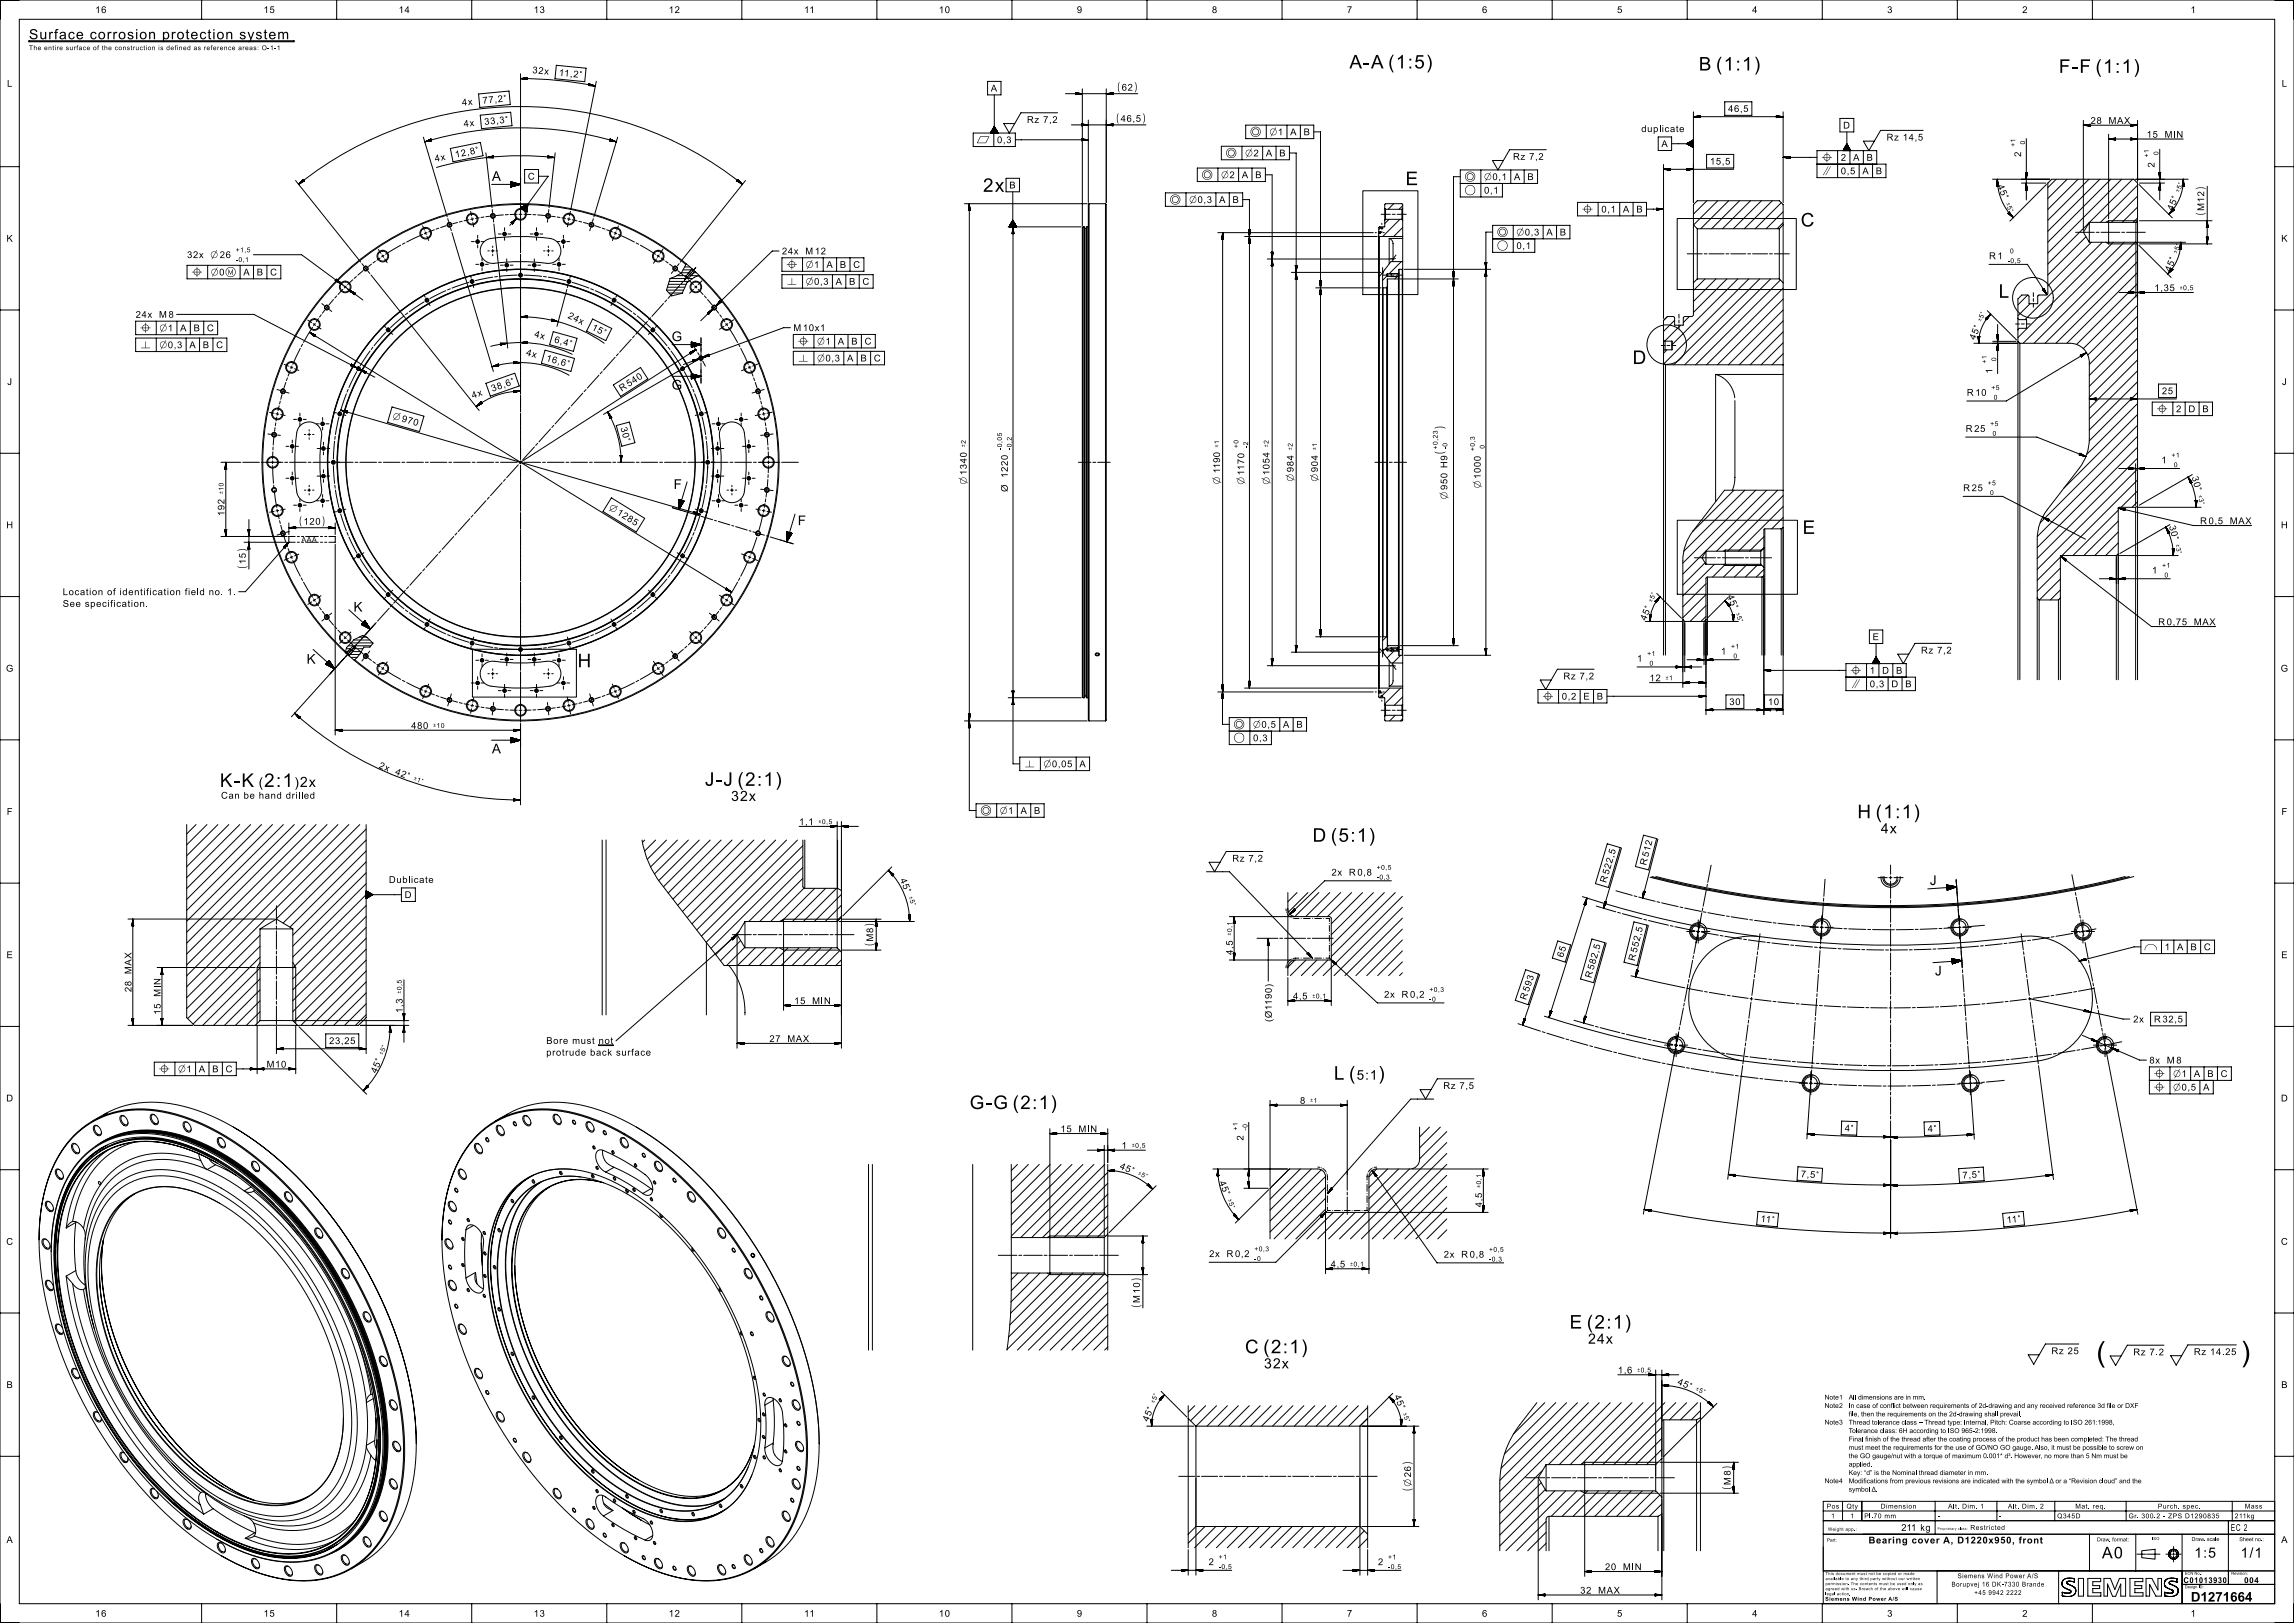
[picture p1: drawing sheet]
<svg xmlns="http://www.w3.org/2000/svg" width="1189mm" height="841mm" viewBox="0 0 1189 841" stroke-linecap="round" stroke-linejoin="round" font-family="sans-serif">
<defs><g id="words">
<g font-size="14.7">
<text x="1087" y="706">(</text>
<text x="1161" y="705">)</text>
</g>
<g font-size="9.8">
<text x="699" y="35">A-A (1:5)</text>
<text x="881" y="37">B (1:1)</text>
<text x="1067" y="38">F-F (1:1)</text>
<text x="728" y="96">E</text>
<text x="510" y="99">2x</text>
<text x="1036" y="154">L</text>
<text x="846" y="189">D</text>
<text x="934" y="277">E</text>
<text x="299" y="346">H</text>
<text x="114" y="408">K-K 2:1</text>
<text x="365" y="407">J-J (2:1)</text>
<text x="963" y="424">H (1:1)</text>
<text x="680" y="436">D (5:1)</text>
<text x="691" y="559">L (</text>
<text x="714" y="559">)</text>
<text x="503" y="575">G-G (2:1)</text>
<text x="814" y="688">E (2:1)</text>
<text x="645" y="701">C (2:1)</text>
</g>
<text font-size="8.4" x="1089" y="808">A0</text>
<g font-size="7.5">
<text x="15" y="20">Surface corrosion protection system</text>
<text x="1161" y="807">1/1</text>
</g>
<g font-size="7.4">
<text x="379" y="415">32x</text>
<text x="823" y="696">24x</text>
<text x="655" y="709">32x</text>
<text x="1137" y="807">1:5</text>
</g>
<text font-size="7.3" x="975" y="432">4x</text>
<g font-size="7">
<text x="255" y="94">A</text>
<text x="348" y="177">G</text>
<text x="348" y="202">G</text>
<text x="349" y="253">F</text>
<text x="413" y="272">F</text>
<text x="183" y="317">K</text>
<text x="159" y="344">K</text>
<text x="255" y="390">A</text>
<text x="134" y="408">(</text>
<text x="153" y="408">)2x</text>
<text x="1000" y="459">J</text>
<text x="1003" y="505">J</text>
<text x="703" y="559">5:1</text>
</g>
<text font-size="6.9" x="1136" y="830">D1271664</text>
<g font-size="5.4">
<text x="648" y="70">⌾</text>
<text x="635" y="81">⌾</text>
<text x="944" y="83">⌖</text>
<text x="623" y="92">⌾</text>
<text x="759" y="93">⌾</text>
<text x="759" y="100">○</text>
<text x="606" y="105">⌾</text>
<text x="820" y="110">⌖</text>
<text x="776" y="122">⌾</text>
<text x="776" y="129">○</text>
<text x="99" y="143">⌖</text>
<text x="408" y="139">⌖</text>
<text x="73" y="172">⌖</text>
<text x="414" y="179">⌖</text>
<text x="1118" y="214">⌖</text>
<text x="959" y="349">⌖</text>
<text x="800" y="363">⌖</text>
<text x="639" y="377">⌾</text>
<text x="639" y="384">○</text>
<text x="508" y="422">⌾</text>
<text x="82" y="556">⌖</text>
<text x="1116" y="558">⌖</text>
<text x="1116" y="565">⌖</text>
</g>
<g font-size="5.1">
<text x="658" y="70">⌀1</text>
<text x="645" y="81">⌀2</text>
<text x="633" y="92">⌀2</text>
<text x="769" y="93">⌀0,1</text>
<text x="945" y="90">∥</text>
<text x="616" y="105">⌀0,3</text>
<text x="786" y="122">⌀0,3</text>
<text x="109" y="143">⌀0Ⓜ</text>
<text x="418" y="139">⌀1</text>
<text x="418" y="148">⌀0,3</text>
<text x="83" y="172">⌀1</text>
<text x="424" y="179">⌀1</text>
<text x="83" y="180">⌀0,3</text>
<text x="424" y="187">⌀0,3</text>
<text x="203" y="217" transform="rotate(16 203 217)">⌀ 970</text>
<text x="501" y="251" transform="rotate(-90 501 251)">⌀ 1340</text>
<text x="632" y="251" transform="rotate(-90 632 251)">⌀ 1190</text>
<text x="645" y="251" transform="rotate(-90 645 251)">⌀ 1170</text>
<text x="658" y="251" transform="rotate(-90 658 251)">⌀ 1054</text>
<text x="670" y="250" transform="rotate(-90 670 250)">⌀ 984</text>
<text x="683" y="250" transform="rotate(-90 683 250)">⌀ 904</text>
<text x="767" y="253" transform="rotate(-90 767 253)">⌀ 1000</text>
<text x="315" y="264" transform="rotate(32 315 264)">⌀ 1285</text>
<text x="750" y="259" transform="rotate(-90 750 259)">⌀ 950 H9</text>
<text x="960" y="356">∥</text>
<text x="649" y="377">⌀0,5</text>
<text x="541" y="398">⌀0,05</text>
<text x="518" y="422">⌀1</text>
<text x="659" y="530" transform="rotate(-90 659 530)">(Ø1190)</text>
<text x="92" y="556">⌀1</text>
<text x="1126" y="558">⌀1</text>
<text x="1126" y="565">⌀0,5</text>
</g>
<g font-size="5">
<text x="32" y="308">Location of identification field no. 1.</text>
<text x="32" y="314">See specification.</text>
<text x="115" y="414">Can be hand drilled</text>
<text x="283" y="547">protrude back surface</text>
<text x="1156" y="793">EC 2</text>
<text x="968" y="800">Bearing cover A, D1220x950, front</text>
</g>
<g font-size="4.9">
<text x="49" y="7">16</text>
<text x="137" y="7">15</text>
<text x="207" y="7">14</text>
<text x="277" y="7">13</text>
<text x="347" y="7">12</text>
<text x="417" y="7">11</text>
<text x="487" y="7">10</text>
<text x="558" y="7">9</text>
<text x="628" y="7">8</text>
<text x="698" y="7">7</text>
<text x="768" y="7">6</text>
<text x="838" y="7">5</text>
<text x="908" y="7">4</text>
<text x="978" y="7">3</text>
<text x="1048" y="7">2</text>
<text x="1135" y="7">1</text>
<text x="276" y="38" transform="rotate(6 276 38)">32x</text>
<text x="290" y="39" transform="rotate(6 290 39)">11,2</text>
<text x="4" y="45">L</text>
<text x="514" y="47">A</text>
<text x="1183" y="45">L</text>
<text x="250" y="54" transform="rotate(-5 250 54)">77,2</text>
<text x="240" y="55" transform="rotate(-5 240 55)">4x</text>
<text x="896" y="58">46,5</text>
<text x="240" y="66" transform="rotate(-6 240 66)">4x</text>
<text x="251" y="65" transform="rotate(-6 251 65)">33,3</text>
<text x="532" y="64">Rz 7,2</text>
<text x="1084" y="64">28</text>
<text x="1093" y="64">MAX</text>
<text x="669" y="70">A</text>
<text x="676" y="70">B</text>
<text x="851" y="68">duplicate</text>
<text x="955" y="67">D</text>
<text x="1113" y="71">15</text>
<text x="1122" y="71">MIN</text>
<text x="517" y="74">0,3</text>
<text x="861" y="76">A</text>
<text x="978" y="73">Rz 14,5</text>
<text x="226" y="84" transform="rotate(-11 226 84)">4x</text>
<text x="236" y="82" transform="rotate(-11 236 82)">12,8</text>
<text x="656" y="81">A</text>
<text x="663" y="81">B</text>
<text x="784" y="83">Rz 7,2</text>
<text x="954" y="83">2</text>
<text x="961" y="83">A</text>
<text x="967" y="83">B</text>
<text x="1048" y="81" transform="rotate(-90 1048 81)">2</text>
<text x="886" y="85">15,5</text>
<text x="1117" y="87" transform="rotate(-90 1117 87)">2</text>
<text x="274" y="93">C</text>
<text x="644" y="92">A</text>
<text x="651" y="92">B</text>
<text x="785" y="93">A</text>
<text x="792" y="93">B</text>
<text x="954" y="90">0,5</text>
<text x="965" y="90">A</text>
<text x="972" y="90">B</text>
<text x="523" y="98">B</text>
<text x="769" y="100">0,1</text>
<text x="1035" y="96" transform="rotate(68 1035 96)">45</text>
<text x="632" y="105">A</text>
<text x="639" y="105">B</text>
<text x="830" y="110">0,1</text>
<text x="841" y="110">A</text>
<text x="848" y="110">B</text>
<text x="1126" y="109" transform="rotate(-67 1126 109)">45</text>
<text x="3" y="125">K</text>
<text x="801" y="122">A</text>
<text x="808" y="122">B</text>
<text x="1182" y="125">K</text>
<text x="405" y="132">24x</text>
<text x="417" y="132">M 12</text>
<text x="786" y="129">0,1</text>
<text x="97" y="134">32x ⌀ 26</text>
<text x="1031" y="134">R 1</text>
<text x="126" y="143">A</text>
<text x="133" y="143">B</text>
<text x="140" y="143">C</text>
<text x="428" y="139">A</text>
<text x="435" y="139">B</text>
<text x="442" y="139">C</text>
<text x="1125" y="141" transform="rotate(-67 1125 141)">45</text>
<text x="433" y="148">A</text>
<text x="440" y="148">B</text>
<text x="447" y="148">C</text>
<text x="1117" y="151">1,35</text>
<text x="70" y="165">24x</text>
<text x="82" y="165">M 8</text>
<text x="294" y="165" transform="rotate(26 294 165)">24x</text>
<text x="93" y="172">A</text>
<text x="100" y="172">B</text>
<text x="107" y="172">C</text>
<text x="306" y="171" transform="rotate(26 306 171)">15</text>
<text x="411" y="172">M 10x1</text>
<text x="277" y="175" transform="rotate(16 277 175)">4x</text>
<text x="287" y="177" transform="rotate(16 287 177)">6,4</text>
<text x="434" y="179">A</text>
<text x="441" y="179">B</text>
<text x="448" y="179">C</text>
<text x="1024" y="176" transform="rotate(-67 1024 176)">45</text>
<text x="98" y="180">A</text>
<text x="105" y="180">B</text>
<text x="112" y="180">C</text>
<text x="272" y="184" transform="rotate(16 272 184)">4x</text>
<text x="283" y="187" transform="rotate(16 283 187)">16,6</text>
<text x="439" y="187">A</text>
<text x="446" y="187">B</text>
<text x="453" y="187">C</text>
<text x="1033" y="194" transform="rotate(-90 1033 194)">1</text>
<text x="4" y="200">J</text>
<text x="255" y="203" transform="rotate(-19 255 203)">38,6</text>
<text x="322" y="203" transform="rotate(-33 322 203)">R 540</text>
<text x="1183" y="200">J</text>
<text x="245" y="207" transform="rotate(-19 245 207)">4x</text>
<text x="1019" y="205">R 10</text>
<text x="1121" y="204">25</text>
<text x="1128" y="214">2</text>
<text x="1134" y="214">D</text>
<text x="1141" y="214">B</text>
<text x="322" y="222" transform="rotate(75 322 222)">30</text>
<text x="1019" y="224">R 25</text>
<text x="1120" y="240">1</text>
<text x="522" y="248" transform="rotate(-90 522 248)">1220</text>
<text x="1136" y="247" transform="rotate(75 1136 247)">30</text>
<text x="522" y="255" transform="rotate(-90 522 255)">Ø</text>
<text x="1018" y="255">R 25</text>
<text x="116" y="267" transform="rotate(-90 116 267)">192</text>
<text x="3" y="274">H</text>
<text x="1124" y="273" transform="rotate(75 1124 273)">30</text>
<text x="1140" y="272">R 0,5</text>
<text x="1156" y="272">MAX</text>
<text x="1182" y="274">H</text>
<text x="1115" y="297">1</text>
<text x="895" y="309" transform="rotate(67 895 309)">45</text>
<text x="853" y="322" transform="rotate(-67 853 322)">45</text>
<text x="1119" y="324">R 0,75</text>
<text x="1137" y="324">MAX</text>
<text x="971" y="332">E</text>
<text x="892" y="339">1</text>
<text x="996" y="339">Rz 7,2</text>
<text x="849" y="343">1</text>
<text x="3" y="348">G</text>
<text x="810" y="352">Rz 7,2</text>
<text x="855" y="353">12</text>
<text x="969" y="349">1</text>
<text x="976" y="349">D</text>
<text x="983" y="349">B</text>
<text x="1182" y="348">G</text>
<text x="969" y="356">0,3</text>
<text x="980" y="356">D</text>
<text x="988" y="356">B</text>
<text x="809" y="363">0,2</text>
<text x="821" y="363">E</text>
<text x="828" y="363">B</text>
<text x="896" y="365">30</text>
<text x="916" y="365">10</text>
<text x="213" y="378">480</text>
<text x="665" y="377">A</text>
<text x="672" y="377">B</text>
<text x="649" y="384">0,3</text>
<text x="196" y="398" transform="rotate(21 196 398)">2x</text>
<text x="204" y="401" transform="rotate(21 204 401)">42</text>
<text x="559" y="398">A</text>
<text x="4" y="422">F</text>
<text x="529" y="422">A</text>
<text x="536" y="422">B</text>
<text x="1183" y="422">F</text>
<text x="414" y="428">1,1</text>
<text x="639" y="446">Rz 7,2</text>
<text x="853" y="449" transform="rotate(-75 853 449)">R 512</text>
<text x="466" y="456" transform="rotate(67 466 456)">45</text>
<text x="690" y="454">2x</text>
<text x="699" y="454">R 0,8</text>
<text x="202" y="458">Dublicate</text>
<text x="832" y="458" transform="rotate(-73 832 458)">R 522,5</text>
<text x="210" y="465">D</text>
<text x="3" y="497">E</text>
<text x="639" y="495" transform="rotate(-90 639 495)">4,5</text>
<text x="810" y="496" transform="rotate(-72 810 496)">65</text>
<text x="1122" y="492">1</text>
<text x="1128" y="492">A</text>
<text x="1135" y="492">B</text>
<text x="1142" y="492">C</text>
<text x="1182" y="497">E</text>
<text x="847" y="498" transform="rotate(-76 847 498)">R 552,5</text>
<text x="68" y="505" transform="rotate(-90 68 505)">MAX</text>
<text x="825" y="507" transform="rotate(-74 825 507)">R 582,5</text>
<text x="68" y="514" transform="rotate(-90 68 514)">28</text>
<text x="83" y="517" transform="rotate(-90 83 517)">MIN</text>
<text x="412" y="520">15</text>
<text x="421" y="520">MIN</text>
<text x="670" y="518">4,5</text>
<text x="717" y="517">2x</text>
<text x="726" y="517">R 0,2</text>
<text x="791" y="518" transform="rotate(-71 791 518)">R 593</text>
<text x="83" y="526" transform="rotate(-90 83 526)">15</text>
<text x="209" y="525" transform="rotate(-90 209 525)">1,3</text>
<text x="1106" y="530">2x</text>
<text x="1116" y="530">R 32,5</text>
<text x="399" y="540">27</text>
<text x="408" y="540">MAX</text>
<text x="171" y="541">23,25</text>
<text x="283" y="541">Bore must not</text>
<text x="1114" y="551">8x</text>
<text x="1123" y="551">M 8</text>
<text x="103" y="556">A</text>
<text x="110" y="556">B</text>
<text x="117" y="556">C</text>
<text x="138" y="553">M10</text>
<text x="195" y="556" transform="rotate(-68 195 556)">45</text>
<text x="1137" y="558">A</text>
<text x="1144" y="558">B</text>
<text x="1151" y="558">C</text>
<text x="748" y="564">Rz 7,5</text>
<text x="1142" y="565">A</text>
<text x="3" y="571">D</text>
<text x="674" y="572">8</text>
<text x="1182" y="571">D</text>
<text x="550" y="587">15</text>
<text x="559" y="587">MIN</text>
<text x="956" y="586" transform="rotate(2 956 586)">4</text>
<text x="999" y="587" transform="rotate(-2 999 587)">4</text>
<text x="645" y="591" transform="rotate(-90 645 591)">2</text>
<text x="581" y="595">1</text>
<text x="580" y="606" transform="rotate(23 580 606)">45</text>
<text x="933" y="610" transform="rotate(4 933 610)">7,5</text>
<text x="1017" y="611" transform="rotate(-4 1017 611)">7,5</text>
<text x="632" y="613" transform="rotate(68 632 613)">45</text>
<text x="768" y="626" transform="rotate(-90 768 626)">4,5</text>
<text x="912" y="633" transform="rotate(5 912 633)">11</text>
<text x="1040" y="634" transform="rotate(-5 1040 634)">11</text>
<text x="3" y="645">C</text>
<text x="1182" y="645">C</text>
<text x="627" y="651">2x</text>
<text x="636" y="651">R 0,2</text>
<text x="748" y="652">2x</text>
<text x="757" y="652">R 0,8</text>
<text x="690" y="657">4,5</text>
<text x="1063" y="702">Rz 25</text>
<text x="1106" y="702">Rz 7.2</text>
<text x="1137" y="702">Rz 14.25</text>
<text x="839" y="712">1,6</text>
<text x="3" y="719">B</text>
<text x="869" y="717" transform="rotate(23 869 717)">45</text>
<text x="1182" y="719">B</text>
<text x="723" y="724" transform="rotate(67 723 724)">45</text>
<text x="595" y="737" transform="rotate(-67 595 737)">45</text>
<text x="985" y="793">211</text>
<text x="995" y="793">kg</text>
<text x="3" y="800">A</text>
<text x="1182" y="800">A</text>
<text x="626" y="811">2</text>
<text x="714" y="811">2</text>
<text x="832" y="814">20</text>
<text x="841" y="814">MIN</text>
<text x="819" y="826">32</text>
<text x="828" y="826">MAX</text>
<text x="49" y="838">16</text>
<text x="137" y="838">15</text>
<text x="207" y="838">14</text>
<text x="277" y="838">13</text>
<text x="347" y="838">12</text>
<text x="417" y="838">11</text>
<text x="487" y="838">10</text>
<text x="558" y="838">9</text>
<text x="628" y="838">8</text>
<text x="698" y="838">7</text>
<text x="768" y="838">6</text>
<text x="838" y="838">5</text>
<text x="908" y="838">4</text>
<text x="978" y="838">3</text>
<text x="1048" y="838">2</text>
<text x="1135" y="838">1</text>
</g>
<g font-size="4.4">
<text x="300" y="40" transform="rotate(6 300 40)">°</text>
<text x="261" y="53" transform="rotate(-5 261 53)">°</text>
<text x="262" y="64" transform="rotate(-6 262 64)">°</text>
<text x="506" y="74">⏥</text>
<text x="247" y="80" transform="rotate(-11 247 80)">°</text>
<text x="1037" y="102" transform="rotate(67 1037 102)">°</text>
<text x="1129" y="104" transform="rotate(-67 1129 104)">°</text>
<text x="1127" y="135" transform="rotate(-67 1127 135)">°</text>
<text x="408" y="148">⟂</text>
<text x="312" y="174" transform="rotate(26 312 174)">°</text>
<text x="1026" y="171" transform="rotate(-67 1026 171)">°</text>
<text x="295" y="180" transform="rotate(16 295 180)">°</text>
<text x="73" y="180">⟂</text>
<text x="293" y="190" transform="rotate(16 293 190)">°</text>
<text x="414" y="187">⟂</text>
<text x="266" y="199" transform="rotate(-19 266 199)">°</text>
<text x="323" y="228" transform="rotate(75 323 228)">°</text>
<text x="1138" y="253" transform="rotate(75 1138 253)">°</text>
<text x="1126" y="279" transform="rotate(75 1126 279)">°</text>
<text x="855" y="316" transform="rotate(-67 855 316)">°</text>
<text x="897" y="315" transform="rotate(67 897 315)">°</text>
<text x="531" y="398">⟂</text>
<text x="210" y="403" transform="rotate(21 210 403)">°</text>
<text x="469" y="462" transform="rotate(67 469 462)">°</text>
<text x="1112" y="492">⌢</text>
<text x="197" y="551" transform="rotate(-68 197 551)">°</text>
<text x="959" y="586" transform="rotate(2 959 586)">°</text>
<text x="1002" y="586" transform="rotate(-2 1002 586)">°</text>
<text x="586" y="608" transform="rotate(23 586 608)">°</text>
<text x="941" y="610" transform="rotate(4 941 610)">°</text>
<text x="1025" y="610" transform="rotate(-4 1025 610)">°</text>
<text x="634" y="618" transform="rotate(67 634 618)">°</text>
<text x="918" y="634" transform="rotate(5 918 634)">°</text>
<text x="1046" y="633" transform="rotate(-5 1046 633)">°</text>
<text x="875" y="720" transform="rotate(23 875 720)">°</text>
<text x="597" y="731" transform="rotate(-67 597 731)">°</text>
<text x="725" y="729" transform="rotate(67 725 729)">°</text>
</g>
<text font-size="4.3" x="1132" y="820">C01013930</text>
<text font-size="4.2" x="1163" y="820">004</text>
<text font-size="3.7" x="156" y="281">AAA</text>
<g font-size="3.6">
<text x="957" y="782">Qty</text>
<text x="1066" y="787">Q345D</text>
<text x="1103" y="787">Gr. 300.2 - ZPS D1290835</text>
<text x="1015" y="818">Siemens Wind Power A/S</text>
</g>
<g font-size="3.5">
<text x="15" y="26">The entire surface of the construction is defined as reference areas: O-1-1</text>
<text x="1045" y="76" transform="rotate(-90 1045 76)">+1</text>
<text x="1050" y="75" transform="rotate(-90 1050 75)">0</text>
<text x="1114" y="82" transform="rotate(-90 1114 82)">+1</text>
<text x="1119" y="81" transform="rotate(-90 1119 81)">0</text>
<text x="122" y="131">+1,5</text>
<text x="1042" y="131">0</text>
<text x="122" y="136">-0,1</text>
<text x="1041" y="136">-0,5</text>
<text x="1030" y="188" transform="rotate(-90 1030 188)">+1</text>
<text x="1035" y="187" transform="rotate(-90 1035 187)">0</text>
<text x="1032" y="202">+5</text>
<text x="1033" y="207">0</text>
<text x="1032" y="221">+5</text>
<text x="1033" y="226">0</text>
<text x="519" y="233" transform="rotate(-90 519 233)">-0,05</text>
<text x="524" y="233" transform="rotate(-90 524 233)">-0,2</text>
<text x="642" y="232" transform="rotate(-90 642 232)">+0</text>
<text x="647" y="232" transform="rotate(-90 647 232)">-2</text>
<text x="745" y="233" transform="rotate(-90 745 233)">+0,23</text>
<text x="750" y="233" transform="rotate(-90 750 233)">-0</text>
<text x="764" y="234" transform="rotate(-90 764 234)">+0,3</text>
<text x="769" y="233" transform="rotate(-90 769 233)">0</text>
<text x="1125" y="237">+1</text>
<text x="1127" y="242">0</text>
<text x="1030" y="251">+5</text>
<text x="1031" y="257">0</text>
<text x="1121" y="294">+1</text>
<text x="1122" y="299">0</text>
<text x="854" y="340">+1</text>
<text x="897" y="336">+1</text>
<text x="898" y="341">0</text>
<text x="855" y="345">0</text>
<text x="714" y="451">+0,5</text>
<text x="714" y="456">-0,3</text>
<text x="741" y="514">+0,3</text>
<text x="741" y="519">-0</text>
<text x="642" y="586" transform="rotate(-90 642 586)">+1</text>
<text x="647" y="586" transform="rotate(-90 647 586)">-0</text>
<text x="650" y="648">+0,3</text>
<text x="650" y="653">-0</text>
<text x="772" y="649">+0,5</text>
<text x="772" y="654">-0,3</text>
<text x="946" y="725">Note1</text>
<text x="958" y="725">All dimensions are in mm.</text>
<text x="946" y="730">Note2</text>
<text x="958" y="730">In case of conflict between requirements of 2d-drawing and any received reference 3d file or DXF</text>
<text x="958" y="734">file, then the requirements on the 2d-drawing shall prevail.</text>
<text x="946" y="738">Note3</text>
<text x="958" y="738">Thread tolerance class – Thread type: Internal, Pitch: Coarse according to ISO 261:1998,</text>
<text x="958" y="743">Tolerance class: 6H according to ISO 965-2:1998.</text>
<text x="958" y="747">Final finish of the thread after the coating process of the product has been completed: The thread</text>
<text x="958" y="751">must meet the requirements for the use of GO/NO GO gauge. Also, it must be possible to screw on</text>
<text x="958" y="756">the GO gauge/nut with a torque of maximum 0.001* d³. However, no more than 5 Nm must be</text>
<text x="958" y="760">applied.</text>
<text x="958" y="764">Key: “d” is the Nominal thread diameter in mm.</text>
<text x="946" y="769">Note4</text>
<text x="958" y="769">Modifications from previous revisions are indicated with the symbol Δ or a “Revision cloud” and the</text>
<text x="958" y="773">symbol Δ.</text>
<text x="947" y="782">Pos</text>
<text x="975" y="782">Dimension</text>
<text x="1010" y="782">Alt. Dim. 1</text>
<text x="1041" y="782">Alt. Dim. 2</text>
<text x="1076" y="782">Mat. req.</text>
<text x="1118" y="782">Purch. spec.</text>
<text x="1163" y="782">Mass</text>
<text x="949" y="787">1</text>
<text x="959" y="787">1</text>
<text x="966" y="787">Pl.70 mm</text>
<text x="1004" y="787">-</text>
<text x="1036" y="787">-</text>
<text x="1158" y="787">211kg</text>
<text x="1021" y="793">Restricted</text>
<text x="632" y="808">+1</text>
<text x="719" y="808">+1</text>
<text x="632" y="813">-0,5</text>
<text x="719" y="813">-0,5</text>
<text x="1011" y="822">Borupvej 16 DK-7330 Brande</text>
<text x="1023" y="826">+45 9942 2222</text>
</g>
<g font-size="3.1">
<text x="1130" y="100" transform="rotate(-67 1130 100)">±5°</text>
<text x="1039" y="106" transform="rotate(68 1039 106)">±5</text>
<text x="1041" y="109" transform="rotate(67 1041 109)">°</text>
<text x="1128" y="132" transform="rotate(-67 1128 132)">±5°</text>
<text x="1130" y="150">±0,5</text>
<text x="1027" y="167" transform="rotate(-67 1027 167)">±5°</text>
<text x="501" y="232" transform="rotate(-90 501 232)">±2</text>
<text x="632" y="232" transform="rotate(-90 632 232)">±1</text>
<text x="657" y="232" transform="rotate(-90 657 232)">±2</text>
<text x="670" y="233" transform="rotate(-90 670 233)">±2</text>
<text x="683" y="233" transform="rotate(-90 683 233)">±1</text>
<text x="116" y="256" transform="rotate(-90 116 256)">±10</text>
<text x="1139" y="257" transform="rotate(75 1139 257)">±3°</text>
<text x="1127" y="282" transform="rotate(75 1127 282)">±3°</text>
<text x="856" y="312" transform="rotate(-67 856 312)">±5°</text>
<text x="899" y="318" transform="rotate(67 899 318)">±5°</text>
<text x="863" y="353">±1</text>
<text x="224" y="377">±10</text>
<text x="214" y="404" transform="rotate(21 214 404)">±1°</text>
<text x="424" y="427">±0,5</text>
<text x="471" y="465" transform="rotate(67 471 465)">±5°</text>
<text x="638" y="485" transform="rotate(-90 638 485)">±0,1</text>
<text x="208" y="515" transform="rotate(-90 208 515)">±0,5</text>
<text x="680" y="517">±0,1</text>
<text x="198" y="547" transform="rotate(-68 198 547)">±5°</text>
<text x="679" y="571">±1</text>
<text x="587" y="595">±0,5</text>
<text x="590" y="609" transform="rotate(23 590 609)">±5°</text>
<text x="768" y="616" transform="rotate(-90 768 616)">±0,1</text>
<text x="636" y="622" transform="rotate(68 636 622)">±5</text>
<text x="638" y="626" transform="rotate(67 638 626)">°</text>
<text x="700" y="656">±0,1</text>
<text x="849" y="711">±0,5</text>
<text x="879" y="721" transform="rotate(23 879 721)">±5°</text>
<text x="598" y="727" transform="rotate(-67 598 727)">±5°</text>
<text x="727" y="733" transform="rotate(67 727 733)">±5°</text>
</g>
<g font-size="2.8">
<text x="1087" y="799">Draw. format:</text>
<text x="1136" y="799">Draw. scale</text>
<text x="1161" y="799">Sheet no.:</text>
<text x="946" y="829">Siemens Wind Power A/S</text>
</g>
<g font-size="2.4">
<text x="947" y="793">Weight app.:</text>
<text x="947" y="799">Part:</text>
</g>
<g font-size="2.1">
<text x="1115" y="798">ISO</text>
<text x="1132" y="816">ECN No.:</text>
<text x="946" y="816">This document must not be copied or made</text>
<text x="946" y="819">available to any third party without our written</text>
<text x="946" y="821">permission. The contents must be used only as</text>
<text x="1156" y="816">Revision:</text>
<text x="946" y="824">agreed with us. Breach of the above will cause</text>
<text x="946" y="827">legal action.</text>
<text x="1132" y="823">Design ID:</text>
</g>
<text font-size="1.7" x="1004" y="793">Proprietary class:</text>
</g></defs>
<g fill="#000">
<path d="M580 43a5 5 0 0 0 0 5 4 4 0 0 1 0-5z" fill-rule="evenodd"/>
<path d="M582 44a.8 .8 0 0 1 1-1 .8 .8 0 0 1 0 1 .8 .8 0 0 0-1 0 .8 .8 0 0 0 0 1 1.2 1.2 0 0 1 2 1 1.2 1.2 0 0 1-1 1 1.2 1.2 0 0 1-1-1zM582 46a1 1 0 0 0 2 0 1 1 0 0 0-2 0z" fill-rule="evenodd"/>
<path d="M585 44a1.1 1.1 0 0 1 2 0 1.1 1.1 0 0 1-1 2l-1 1h2h-2l1-2a.8 .8 0 0 0 1 0 .8 .8 0 0 0-1-1 .8 .8 0 0 0-1 1v-1z" fill-rule="evenodd"/>
<path d="M588 43a4 4 0 0 1 0 5 5 5 0 0 0 0-5z" fill-rule="evenodd"/>
<path d="M579 59h1a5 5 0 0 0 0 5 4 4 0 0 1-1-5z" fill-rule="evenodd"/>
<path d="M582 60l1 2v1l-1-1h-1zM582 60l-1 2h1z" fill-rule="evenodd"/>
<path d="M584 60a.8 .8 0 0 1 1 0 .8 .8 0 0 1 1 1 .8 .8 0 0 0-1-1 .8 .8 0 0 0 0 1 1.2 1.2 0 0 1 1 1 1.2 1.2 0 0 1-1 1 1.2 1.2 0 0 1-1-1zM585 62a.8 .8 0 0 0 1 0 .8 .8 0 0 0-1 0z" fill-rule="evenodd"/>
<path d="M587 63h1l-1 1z" fill-rule="evenodd"/>
<path d="M589 60h2h-1l-1 1a1.2 1.2 0 0 1 2 1 1.2 1.2 0 0 1-1 1 1.2 1.2 0 0 1-1-1 1.1 1.1 0 0 0 2 1 1 1 0 0 0 0-2 1.1 1.1 0 0 0-2 1v-1z" fill-rule="evenodd"/>
<path d="M592 59a4 4 0 0 1 0 5 5 5 0 0 0 0-5z" fill-rule="evenodd"/>
<path d="M1139 100l1-1 2 2v-2v3l-1-2a.8 .8 0 0 0-1 0 .8 .8 0 0 0-1 0 .8 .8 0 0 0 1 1 .8 .8 0 0 1-1 0 .8 .8 0 0 1 0-1z" fill-rule="evenodd"/>
<path d="M1138 98a4 4 0 0 1 5 0 5 5 0 0 0-5 0z" fill-rule="evenodd"/>
<path d="M935 111a3 3 0 0 1 5 1l-1 1a2.3 2.3 0 0 0-3-2 2.3 2.3 0 0 0-1 4 2.1 2.1 0 0 0 2 2 2.1 2.1 0 0 0 2-2h1a3 3 0 0 1-5 2 3 3 0 0 1-1-5z" fill-rule="evenodd"/>
<path d="M1139 106h3h-2l2 1-3 1h3v1h-3v-1l3-1-3-1z" fill-rule="evenodd"/>
<path d="M1139 103h3h-2v1z" fill-rule="evenodd"/>
<path d="M1138 110a5 5 0 0 0 5 0 4 4 0 0 1-5 0z" fill-rule="evenodd"/>
<path d="M744 234a6 6 0 0 0 5 0 4 4 0 0 1-5 0z" fill-rule="evenodd"/>
<path d="M744 222a5 5 0 0 1 5 0 6 6 0 0 0-5 0z" fill-rule="evenodd"/>
<path d="M156 268v-1a5 5 0 0 0 0 6 4 4 0 0 1 0-5z" fill-rule="evenodd"/>
<path d="M158 269l1-1v4v-3l-1 1z" fill-rule="evenodd"/>
<path d="M161 269a1.1 1.1 0 0 1 2 0 1.1 1.1 0 0 1-1 2h-1h2v1h-2l1-2a.8 .8 0 0 0 1 0 .8 .8 0 0 0-1-1 .8 .8 0 0 0-1 0z" fill-rule="evenodd"/>
<path d="M164 269a1.6 1.6 0 0 1 2 1 1.6 1.6 0 0 1-2 2v-2zM164 269a1.1 1.1 0 0 0 0 2 1.1 1.1 0 0 0 1 0 1.2 1.2 0 0 0 1-1 1.2 1.2 0 0 0-2-1z" fill-rule="evenodd"/>
<path d="M167 267a4 4 0 0 1 0 6 5 5 0 0 0 0-6z" fill-rule="evenodd"/>
<path d="M124 287v1l1 1a1.2 1.2 0 0 1 1-2 1.2 1.2 0 0 1 1 1 1.2 1.2 0 0 1 0 1h-1a1.1 1.1 0 0 0 1-2 .8 .8 0 0 0-1 0 1 1 0 0 0 0 2h-2z" fill-rule="evenodd"/>
<path d="M124 291h3h-2v1z" fill-rule="evenodd"/>
<path d="M123 293a5 5 0 0 0 5 0 4 4 0 0 1-5 0z" fill-rule="evenodd"/>
<path d="M123 285a4 4 0 0 1 5 1 5 5 0 0 0-5 0z" fill-rule="evenodd"/>
<path d="M448 479a4 4 0 0 1 5 1 5 5 0 0 0-5 0z" fill-rule="evenodd"/>
<path d="M449 481l2 1a1 1 0 0 1 1-1 1 1 0 0 1 0 2 1 1 0 0 1-1 0 1 1 0 0 1-2 0 1 1 0 0 1 0-2zM449 482a1 1 0 0 0 2 0 1 1 0 0 0-2 0zM451 482a.7 .7 0 0 0 1 0 .7 .7 0 0 0-1 0z" fill-rule="evenodd"/>
<path d="M449 484h4v1h-3l3 1-3 1h3v1h-4v-1l3-1-3-1z" fill-rule="evenodd"/>
<path d="M448 489a5 5 0 0 0 5 0 4 4 0 0 1-5 0z" fill-rule="evenodd"/>
<path d="M588 665a1.7 1.7 0 0 1 2 0 1.7 1.7 0 0 1 0 2h-1a1.2 1.2 0 0 1-1 0 1.2 1.2 0 0 1 0-2zM588 665a1.2 1.2 0 0 0 1 2 1.2 1.2 0 0 0 1-2z" fill-rule="evenodd"/>
<path d="M587 668h4v1h-3l1 1h-1z" fill-rule="evenodd"/>
<path d="M587 672h4h-3l3 1-3 1h3v1h-4v-1l3-1-3-1z" fill-rule="evenodd"/>
<path d="M587 663a4 4 0 0 1 5 1 5 5 0 0 0-6 0z" fill-rule="evenodd"/>
<path d="M586 676a5 5 0 0 0 6 0 4 4 0 0 1-6 0z" fill-rule="evenodd"/>
<path d="M728 760h1a1 1 0 0 0-1 1 1.1 1.1 0 0 0 2 1 1.2 1.2 0 0 1 0-2 1.2 1.2 0 0 1 2 1 1.2 1.2 0 0 1-2 1 1.5 1.5 0 0 1-2 0 1.5 1.5 0 0 1 0-2zM730 761a.8 .8 0 0 0 1 0 .8 .8 0 0 0-1 0z" fill-rule="evenodd"/>
<path d="M727 758a4 4 0 0 1 5 1 5 5 0 0 0-5 0z" fill-rule="evenodd"/>
<path d="M727 767h1a1.8 1.8 0 0 1 2 0 1.8 1.8 0 0 1 1 2l1 1-1-1a1.8 1.8 0 0 1-2 1 1.8 1.8 0 0 1-1-2zM728 767l3 2a1.5 1.5 0 0 0-1-2 1.5 1.5 0 0 0-2 0zM728 768a1.5 1.5 0 0 0 1 2 1.5 1.5 0 0 0 2-1z" fill-rule="evenodd"/>
<path d="M728 763h1l2 2v-2v2l-1-1a.8 .8 0 0 0-1-1 .8 .8 0 0 0-1 1 .8 .8 0 0 0 1 1 .8 .8 0 0 1-1-1 .8 .8 0 0 1 0-1z" fill-rule="evenodd"/>
<path d="M727 771a5 5 0 0 0 5 0 4 4 0 0 1-5 0z" fill-rule="evenodd"/>
<path d="M894 763h1a1.1 1.1 0 0 1 2-1 1 1 0 0 1 0 2 1 1 0 0 1-2 0 .9 .9 0 0 1-1 0 .9 .9 0 0 1 0-1zM894 763a.6 .6 0 0 0 1 0 .6 .6 0 0 0-1 0zM895 763a1 1 0 0 0 2 0 1 1 0 0 0-2 0z" fill-rule="evenodd"/>
<path d="M893 766h4h-3l3 2-3 1h3h-4l3-1-3-2z" fill-rule="evenodd"/>
<path d="M893 760a4 4 0 0 1 5 1 5 5 0 0 0-5 0z" fill-rule="evenodd"/>
<path d="M893 770a5 5 0 0 0 5 0 4 4 0 0 1-5 0z" fill-rule="evenodd"/>
</g>
<g fill="none" stroke="#000" stroke-width=".52">
<path d="M0 0h1189v841h-1189zM10 10h1169v821h-1169zM105 0v10M175 0v10M245 0v10M315 0v10M384 0v10M455 0v10M525 0v10M595 0v10M665 0v10M735 0v10"/>
<path d="M805 0v10M875 0v10M945 0v10M1015 0v10M1084 0v10M15 21h137v1h-137zM270 38v66M288 34l16 1-1 7-15-1zM248 49l16-2v7l-15 2zM249 60l16-2v7l-15 2zM270 41a199 199 0 0 1 39 4M270 41h3"/>
<path d="M271 41h2M272 41h1M273 41h.1M273 41h-3M273 40l-2 1M273 40h-1M273 40v1M273 40l-3 1M305 44l4 1M305 44h1M305 44h3M305 44h2"/>
<path d="M305 43l1 1M305 43l4 2M305 43v1M309 42l-13 67M512 42h7v7h-7zM515 49v20M548 58h-19l-6 11-3-5h6M552 49h38M557 48l4 1h-4M557 48v1M557 48h1M557 48h2"/>
<path d="M557 48h3M558 49h-1M560 49h-3M561 46v71M573 46v59M574 48h3M575 49h2M575 48h2M576 49h1M577 48h.1M577 48v1M577 48l-4 1h4"/>
<path d="M878 58v47M894 53h14v7h-14zM924 58v47M219 71l13 41M220 73a173 173 0 0 1 99 0M223 73h1h-2M223 72l1 1M223 72l-3 1M223 72h.1M223 72l-1 1M223 72l-2 1M224 73h-4"/>
<path d="M224 73h.1M233 77l16-3 1 7-15 3zM252 79l3 29M288 79l-3 29M316 73v-1l3 1M316 73h3M316 73h.1M316 72l2 1M316 72h1M317 73h-1h3M320 71l-12 41M504 69h22v7h-22z"/>
<path d="M513 69h.1M514 68v1M514 67v2M515 67v2M515 66v3M515 66v10M516 66v3M516 67v2M517 67v2M517 68v1M517 69h.1M526 72h38"/>
<path d="M555 65h39M561 64h.1M561 64h1M561 65h3M561 64l3 1h-3M561 64v1M561 72v1M561 72h.1M561 72h2M561 72h3M561 65h.1M562 73h-1"/>
<path d="M563 65h-2M563 73h-2M564 62v43M564 72l-3 1M574 65h3M575 65h2M575 64h2M576 65h1M577 64h.1M577 64l-4 1h4M577 64v1M633 76h35v7h-35z"/>
<path d="M644 76v7M646 65h35v7h-35zM654 76v7M656 65v7M661 76v7M667 65v7M668 79h4v259M674 65v7M681 68h3v262M801 78h-19l-6 10-2-5h5M859 71h7v7h-7zM874 75h4"/>
<path d="M875 74h3M875 75h3M876 74h2M876 75h2M876 73h2M876 76h2M877 73h1M877 76h1M878 72h.1M878 74h-12M878 60h46M878 60l3 1"/>
<path d="M878 61h3M879 60h2M880 61h1M881 60h.1M881 61h.1M881 60v1M881 60h-3M921 60v1M921 61h.1M921 60h.1M921 60h2M921 60h3"/>
<path d="M922 61h-1M924 61h-3M924 60l-3 1M952 78v14M954 61h7v7h-7zM955 78h.1M956 77v1M956 76v2M957 76v2M957 75v3M957 68v10M958 75v3"/>
<path d="M958 76v2M959 77v1M959 77v8M959 78h.1M966 78v7M997 68h-22l-6 10-3-5h5M1050 72v32M1080 65h28M1080 65h3M1080 62v57M1081 65h2M1082 65h1"/>
<path d="M1083 64h.1M1083 65h.1M1083 64v1M1083 64l-3 1M1093 70v43M1093 72h39M1093 72l3 1M1094 72h2M1095 72h1M1096 72h.1M1096 73h.1M1096 72v1"/>
<path d="M1096 72h-3M1104 73h.1M1104 64h1M1104 65h2M1104 64v1M1104 72v1M1104 72h3M1104 72h1M1104 65h.1M1104 64l4 1M1104 72h4l-4 1M1106 72h-2"/>
<path d="M1106 65h-2M1107 72h-3M1108 65h-4M1108 62v32M1119 77v27M0 86h10M153 94l34 42M155 96a184 184 0 0 1 230 0M156 95l2-2-3 3M157 93l1 1M157 93l-2 3M157 93h.1"/>
<path d="M157 93l-1 1M157 93l-2 2M158 94h-1M158 94l-3 2M252 82l-13 2-13 3M252 82a159 159 0 0 1 35 0M252 82h4M253 82h3h-1M255 96h15M256 81v1M256 81l-4 1M256 81h.1"/>
<path d="M256 81h-2M256 81h-3M256 82h.1M265 95h2M265 95h3M265 94v3M265 94l5 2M265 94h.1M265 94h1M265 95h4M265 97h.1M266 97h-1"/>
<path d="M267 96h-2M268 96h-3M269 96h-4M270 96l-5 1M272 88h7v7h-7zM279 91h5l-13 18M284 82h.1M284 81h1M284 81l3 1M284 81v1M285 81h-1h2M286 82h-2h1"/>
<path d="M286 81h-2h3M287 82l-3-1 3 1M287 82h-3M382 94v-1l3 3M382 94l3 2M382 94h1M382 94l2 1M382 93l3 3M382 93l2 2M382 93l1 1M386 94l-33 42M521 92h7v7h-7z"/>
<path d="M525 99v297h4M604 100h40v7h-40zM615 100v7M621 87h35v7h-35zM630 100v7M631 87v7M637 100v7M642 87v7M649 87v7M656 91h3v254M706 99h29v54h-29zM757 92h-4v243"/>
<path d="M757 95h40v-7h-40v14h22v-7M768 88v14M783 88v7M790 88v7M862 85v80M862 88h37M862 88h4M863 88h3M864 88h2M864 87h2M865 88h1M866 87h.1"/>
<path d="M866 87v1M866 87l-4 1M874 87h.1M874 87h2M874 88h3M874 87l4 1h-4M874 87v1M875 88h-1M876 88h-2M885 80h14v7h-14zM924 82h18M924 82h4"/>
<path d="M925 81h3M925 82h3M926 81h2M927 82h1M928 81h.1M928 81l-4 1M928 81v1M942 85h36v7h-36v-14h31v7M964 85v7M971 85v7M1033 93h29M1035 94v2"/>
<path d="M1035 93v3h1M1035 93l1 3M1035 93v3M1035 93a28 28 0 0 0 8 20M1036 95v1M1036 96h.1M1048 95h12M1050 89h1M1050 98h1M1050 89v4l1-4M1050 98v-3l1 3M1050 89v1"/>
<path d="M1050 98h.1M1050 89v2M1050 96v2M1050 95v3M1050 89v3M1051 97v1M1051 89v2M1051 89h.1M1051 98h.1M1061 96l-19 19M1066 93l-5 4M1071 93l-10 10"/>
<path d="M1077 93l-16 16M1083 93l-22 21M1088 93l-27 27M1094 93l-33 33M1100 93l-39 38M1105 93l-22 22M1107 93h27M1108 96l-19 19M1109 96l17 17M1109 95h13M1119 89v4l1-4M1119 89h1"/>
<path d="M1119 98v-3l1 3M1119 98h1M1119 89v1M1119 98h.1M1119 89v3M1119 96v2M1120 96v2M1120 89v3M1120 97v1M1120 89v2M1131 96h1M1131 96h.1"/>
<path d="M1131 95v1M1132 93l-1 3M1132 93a26 26 0 0 1-8 18M1132 93v3M1132 94v2M1132 96h.1M1144 97v29M1179 86h10M219 117l1 2M225 119l-3 1M227 118l-1 1M231 117l-3 1"/>
<path d="M232 113v2M233 116v1M233 115a1.2 1.2 0 0 0-1 1 1.2 1.2 0 0 0 1 2 1.2 1.2 0 0 0 1-1M233 118l1 2M234 116l-2 1M237 115l-2 1M240 115h-2M243 114h-2M244 110v2M245 113v1M245 115l1 3M245 113l-1 1"/>
<path d="M248 113h-2M251 112l-2 1M254 112h-2M255 109v1M255 111l1 2M256 114v1M256 111a1.2 1.2 0 0 0-2 1 1.2 1.2 0 0 0 1 1 1.2 1.2 0 0 0 2-1M256 116l7 64M256 112h-1M261 111l-4 1M262 118v1M263 111h-1"/>
<path d="M265 115l1 1M265 115h.1M266 116h.1M266 114l-1 1M267 114l-2 2 2-1M268 113l-4 4M268 113l-3 2M268 113l-2 3M268 111h-4M269 111h2M270 105v2M270 107v24"/>
<path d="M270 107h.1M270 107v1M271 107l-1 1M271 107l-1 1 1-1M272 111h3M272 107l-1 1M272 106l-1 2M273 106l-2 2 1-2M273 110h.1M273 109v1M273 106l-2 2M273 109h.1"/>
<path d="M273 108v1M273 108l-1 1M273 107l-1 2M274 107l-2 2 1-2M274 106l-2 3M276 111h2M278 118v1M279 111l3 1M283 112h2M284 114v1M284 111v2M284 111a1.2 1.2 0 0 0-1 1 1.2 1.2 0 0 0 1 1 1.2 1.2 0 0 0 1-1"/>
<path d="M284 109v1M286 112h2M289 112l1 1M291 113h2M294 113l2 1M295 115l-1 3M295 113v1M296 110l-1 2M297 114h2M300 115h1M302 115l3 1M306 116l1 1"/>
<path d="M306 118v2M307 116l-1 1M307 115a1.2 1.2 0 0 0-2 1 1.2 1.2 0 0 0 1 2 1.2 1.2 0 0 0 2-1M308 113l-1 2M308 117l3 1M312 118l2 1M314 119l3 1M321 117l-1 2M500 106h63M502 109h1M502 108v1M502 106v3"/>
<path d="M502 106v314h4M502 106l1 3M503 106v3M503 108v1M523 118h37M523 117v1M524 116v2M524 115v3M525 115v3M525 119v2M525 114v4M525 118v3"/>
<path d="M526 115v3M526 116v2M527 117v1M527 118h.1M561 118v244M561 118h1M562 118v244M562 118h.1M562 118v243M562 118h1M563 118v243M563 118h.1"/>
<path d="M563 118v244M563 118h1M564 118v244M564 117v1M564 106v268M564 106h9M573 106v268M644 103h4v254M647 119l1 7M647 119h1M647 119v1M647 119v3"/>
<path d="M648 119v2M648 119v1M648 119l-1 7M715 120h.1M715 120v1M716 118h.1M716 118h-1v2M716 118l-1 1M716 118h1M716 111h5M716 117v2M716 116h.1"/>
<path d="M716 120h.1M717 118h.1M718 114v3l-1 1M718 108v6M718 108v-2h9v2M718 108h.1M718 108h9M718 114h9M718 114h.1M720 114l-2 2M722 111h1M722 106l-3 2"/>
<path d="M724 111h5M726 114l-9 9M727 108v6M727 114h.1M727 108h.1M727 114v9M727 118l-5 5M727 107l-2 1M784 117v14M800 117v7M807 117v7M818 105h35v7h-35z"/>
<path d="M828 105v7M840 105v7M846 105v7M853 108h9M859 108h3M859 108v1M859 108h1M859 108h2M860 109h-1M861 109h-2M862 108l-3 1M869 113h62v37h-62z"/>
<path d="M878 117v30M878 117v-11l2-2h42l2 2v11M878 117l2 2M880 119v26M880 119h42M885 104l-7 7M890 104l-12 13M896 104l-15 15M902 104l-15 15M907 104l-14 15M913 104l-15 15M919 104l-15 15"/>
<path d="M922 119v26M923 105l-13 14M924 117v30M924 115l-3 4M924 110l-9 9M924 117l-2 2M1041 111l2 2M1041 111h.1M1041 110l2 2M1041 110l1 1M1041 110l2 3M1041 110v1"/>
<path d="M1043 112l-2-2 2 3M1083 115l-22 22M1083 115v11M1083 115l-3 5 3 6M1083 115h24M1093 114v12M1093 114h15M1093 114l-2 1M1107 115v11M1108 114v-19l-2-2h-43l-2 2v57l-1 1h-4v4h-4l-1-4h-3l-2 2v10M1108 114v12M1108 114l-1 1"/>
<path d="M1108 113l-2 2M1108 107l-8 8M1108 102l-14 13M1109 114h38M1126 108l1 1M1126 108l-2 3M1126 108v1M1126 108l-1 2M1127 109l-3 2M1127 109l-2 2M1127 109l-1 1M1144 118v-4v4"/>
<path d="M1144 118h.1M1144 117v1M1144 116v2M1144 115v3M97 137h49v7h-49zM108 137v7M124 137v7M131 132h25l32 23M131 137v7M138 137v7M188 137l1 1M189 139l1 1"/>
<path d="M190 138a1.2 1.2 0 0 0-2 1 1.2 1.2 0 0 0 1 1 1.2 1.2 0 0 0 2-1M190 139l-1 1M193 137l-2 1M195 135l-2 1M196 129l1 2M197 134l-2 1M198 132l1 1M199 132l-1 1M199 134l2 2M208 127l-8 5M210 126l-1 1M219 122l-8 3"/>
<path d="M220 120l1 2M221 122l1 3M221 121h-1M234 121l22 71M244 125h2M247 137h1M247 125h1M248 122v1M248 124v2M248 127v1M248 124a.8 .8 0 0 0-1 1 .8 .8 0 0 0 0 1 .8 .8 0 0 0 1-1M249 137h2"/>
<path d="M249 125h2M250 134v1M250 136v2M250 139v1M250 136a.8 .8 0 0 0-1 1 .8 .8 0 0 0 1 1 .8 .8 0 0 0 1-1M251 126a11 11 0 0 1 9-3 99 99 0 0 1 27 1 7 7 0 0 1 3 9 7 7 0 0 1-8 3 124 124 0 0 0-28 0 7 7 0 0 1-3-10zM252 137h1M253 130h1M255 130h1M255 127v1M255 129v2M255 132h.1"/>
<path d="M257 130h1M258 121h2M259 137h2M261 121h1M262 120v2M262 123v1M262 120a.8 .8 0 0 0-1 1 .8 .8 0 0 0 0 1 .8 .8 0 0 0 1-1M262 137h1M263 134v2M263 137v1M263 139v2M263 137a.8 .8 0 0 0-1 0 .8 .8 0 0 0 0 1 .8 .8 0 0 0 1 0"/>
<path d="M263 121h2M264 137h2M270 132v45M274 137h1M275 121h1M276 137h2M277 134v2M277 137v1M277 139v2M277 137a.8 .8 0 0 0-1 0 .8 .8 0 0 0 1 1 .8 .8 0 0 0 1 0M277 121h2M278 120v2"/>
<path d="M278 123v1M278 120a.8 .8 0 0 0-1 1 .8 .8 0 0 0 1 1 .8 .8 0 0 0 1-1M279 137h1M280 121h1M282 130h.1M283 130h2M284 127v1M284 129v2M284 132h.1M286 130h1M286 137h2M289 125h1"/>
<path d="M289 137h1M290 134v1M290 136v2M290 139v1M290 136a.8 .8 0 0 0-1 1 .8 .8 0 0 0 1 1 .8 .8 0 0 0 1-1M291 125h2M291 137h2M292 122v1M292 124v2M292 127v1M292 124a.8 .8 0 0 0-1 1 .8 .8 0 0 0 1 1 .8 .8 0 0 0 1-1M294 125h1"/>
<path d="M318 121h2M318 122l-1 3M319 120v2M321 122l8 3M330 126l1 1M332 127l8 5M340 134l-1 2M341 132l1 1M342 132l-1 1M343 134l1 1M344 129l-2 2M345 135l1 1"/>
<path d="M347 137l2 1M349 139l2 1M350 138a1.2 1.2 0 0 0-1 1 1.2 1.2 0 0 0 1 1 1.2 1.2 0 0 0 1-1M350 139v1M352 137l-1 1M354 140h4M355 138h3M356 137l-3 4M356 137a134 134 0 0 0-187 14 134 134 0 0 0 10 187M356 137l3 2M356 137h.1M359 139v1"/>
<path d="M359 139l-2 3M359 139l1 2M359 140l1 1M359 140l-4 3M404 130h-4l-37 36M405 134h43v7h-43zM416 134v7M427 134v7M434 134v7M441 134v7M525 121h1M525 121v-3l1 3"/>
<path d="M525 120v1M526 121h.1M631 121h81M633 124h1M633 124h.1M633 122v2M634 121v3M634 121v238l-1-4M634 121l-1 3M634 122v2M634 124h.1M645 123h69"/>
<path d="M647 126h1M647 125v1M647 123v3M648 124v2M648 125v1M657 134h64M659 131h1M659 131l1 7M659 138h1M659 131v1M659 137v1M659 131v2"/>
<path d="M659 135v3M660 135v3M660 131v2M660 137v1M660 131v1M660 131l-1 7M671 138h1M671 138l1 7M671 138h.1M672 138v2M672 138v1M672 138l-1 7"/>
<path d="M713 121h.1M714 121h2M715 122v235M715 121v1M715 122v1M715 121h.1M715 123v234M715 123h12M717 139v3M717 121h.1M720 124a4 4 0 0 1 2 4v8M720 124v13"/>
<path d="M720 124h7M721 134h2M724 132l-2 3M725 140v2M725 140v200M725 140h2M726 136l-6 6M727 140v200M727 136h-6l-4 5v8M727 124v12M727 123v1M727 139v201"/>
<path d="M727 136v3M727 139v1M728 140h45M770 136l1 7M770 136h1M770 136h.1M770 136v2M770 136v3M770 140v3M771 136h.1M771 136l-1 7M774 120h-4v220"/>
<path d="M774 124h40v-7h-40v14h22v-7M875 132h7M883 132h2M886 132h8M895 132h1M897 132h8M906 132h1M908 132h8M917 132h2M920 132h7M1031 137h20l10 16M1076 120h10"/>
<path d="M1081 123l-20 19M1083 126h24M1084 126l-23 22M1087 120h1M1089 120h10M1090 126l-40 40M1091 126h2M1093 126h15M1095 126l-49 49M1100 120h1M1101 126l-52 52M1102 120h10"/>
<path d="M1107 126l-53 52M1107 126h1M1107 127v27M1108 136l-42 42M1108 126v136M1108 130l-48 48M1108 126h25M1109 127l16 17M1126 139v1M1126 139l-2 3M1126 139l-1 1M1126 139l-2 2"/>
<path d="M1126 140l-2 1M1126 140h.1M1126 140l-2 2M1130 129h1M1130 128v1M1130 127v2M1130 126a23 23 0 0 1-6 16M1130 126v3M1130 126l1 3M1131 128v1M1131 129h.1M1144 123h.1"/>
<path d="M1144 123v3M1144 123v1M1144 123v2M1147 126h-38M167 157l1 1M169 159l1 1M170 158a1.2 1.2 0 0 0-2 1 1.2 1.2 0 0 0 1 2 1.2 1.2 0 0 0 2-1M170 159l-1 1M173 155l-3 3M174 145v1M174 145l1 1M174 145l3 2"/>
<path d="M174 145h.1M174 145l3 2-3-2M175 153l-1 1M176 146l2 1M178 150l-3 3M178 148l1 1M179 148l-1 1M180 150l2 2M181 150l3 2M182 151l2 2M183 151l1 1M183 145l-3 2"/>
<path d="M183 152l1 1M184 152l-3-2 3 3M184 152v1M185 143l-1 1M188 140l-3 3M191 141l1 1M192 142l56 71M220 153v1M220 156l-8 6M221 155l1 1M222 155a.8 .8 0 0 0-1 0 .8 .8 0 0 0 0 1 .8 .8 0 0 0 1 0M222 155l-1 1"/>
<path d="M222 157l1 1M231 151l-8 4M233 150h-1M243 146l-9 3M244 143v1M244 145l1 2M245 145a.8 .8 0 0 0-1 1 .8 .8 0 0 0 0 1 .8 .8 0 0 0 1-1M245 148l1 1M245 146h-1M255 144l-9 1M258 143h-2M268 143h-9"/>
<path d="M269 143h2M270 142a.8 .8 0 0 0-1 0 .8 .8 0 0 0 1 1 .8 .8 0 0 0 1 0M272 143h9M282 143h1M284 144l9 1M294 150l-5 19M294 148v1M295 145v2M295 145a.8 .8 0 0 0-1 1 .8 .8 0 0 0 1 1 .8 .8 0 0 0 1-1h-2M296 143l-1 1M297 146l8 3M306 150h2"/>
<path d="M309 151l8 4M317 157v1M318 155l1 1M319 156a.8 .8 0 0 1-1 0 .8 .8 0 0 1 0-1 .8 .8 0 0 1 1 0l-1 1M320 156l7 6M320 153l-1 1M344 157l-6 7M345 150h9M346 155l-1 2M346 149h9M346 147h10M347 152h7"/>
<path d="M347 146h10M347 144h12M349 141l-1 1M351 143h5M351 140l3 3M352 148l-6 7M353 141l-6 3-2 6M353 141h4M354 146l-1 1M355 143l1 1M355 143l2 1M355 143l1 1h1"/>
<path d="M357 143l-2 2M357 142l1 1M357 142h.1M357 145l2 2M358 143h4M358 143h.1M358 141l-1 1M359 141l2-2-6 6M359 141h2M359 150l-2 2M360 141l-3 3M360 148l1 1"/>
<path d="M360 141l-2 2M360 141l2 2M360 141h.1M361 148l-1 1M362 150l2 3M362 143l-6 3-2 6-6 1-3-3M362 143a134 134 0 0 1 7 186 134 134 0 0 1-185 13M362 143a134 134 0 0 1 8 186 134 134 0 0 1-186 13M362 143h.1M364 146l-2 1M365 153l1 1M367 155l2 3"/>
<path d="M370 159l1 1M371 158a1.2 1.2 0 0 0-2 1 1.2 1.2 0 0 0 1 2 1.2 1.2 0 0 0 1-1M371 159l-1 1M373 157l-1 1M373 156l1 1M373 156l-2 3M373 156h.1M373 156l-1 1M374 156l-1 1M374 157h.1M374 157l-3 2M405 142h48v7h-48z"/>
<path d="M416 142v7M431 142v7M438 142v7M445 142v7M669 141h47M671 145h1M671 144v1M672 142v3M672 143v2M682 149h34M684 146h1M684 146l1 7"/>
<path d="M684 153h1M684 146h.1M684 152v1M684 146v2M684 150v3M685 150v3M685 146v2M685 151v2M685 146v1M685 146l-1 7M717 143h3M717 149v181"/>
<path d="M717 149h.1M717 149h2M717 141l-2 2M719 149v181M719 143l-2 2M719 142v1M719 143h6M719 149h.1M719 149h-1M719 145v4M719 145v190M719 145h6"/>
<path d="M721 142v1M721 143h.1M721 143h4M721 143h2M724 143h3M724 143l-1 2M725 142v1M725 143v1M725 145v190M725 142h-6M725 144v191M725 142v2"/>
<path d="M725 144v1M725 144h.1M725 142h.1M726 145h30M753 148h1M753 141l1 7M753 141h1M753 141v1M753 147v1M753 141v3M753 145v3M754 146v2"/>
<path d="M754 141v2M754 147v1M754 141v1M754 141l-1 7M770 143h1M770 143h.1M770 141v2M771 143h.1M878 147v16l-1 1h-4l-1 5-4-1v-4h-4l-2 2v10M880 145h42M880 145l-2 2M884 145l-6 6"/>
<path d="M889 145l-11 11M895 145l-17 17M901 145l-34 34M906 145l-43 43M912 145l-44 44M918 145l-45 44M922 145l2 2M923 145l-44 44M924 155l-34 34M924 149l-39 40M924 147v42M1051 153l-5 5"/>
<path d="M1052 157l-6 7M1054 155v1M1054 157v2M1054 152v2M1057 153h-1M1059 150l2 3M1059 150h.1M1059 150v1M1059 150l1 2M1059 150l2 2M1059 150l1 1M1098 152h39"/>
<path d="M1104 151l3 1h-3M1104 151v1M1104 151h1M1104 151h2M1104 152h.1M1106 152h-2M1108 158l-26 26M1108 153l-28 28M1108 147l-32 31M1108 141l-37 37M1109 151h2M1109 152h2"/>
<path d="M1110 151h1M1111 152h.1M1111 151v1M1111 151l-3 1h3M0 161h10M70 166h43v7h-43zM70 175h48v7h-48zM81 166v7M81 175v7M92 163h40l62 32M92 166v7M96 175v7"/>
<path d="M99 166v7M103 175v7M106 166v7M110 175v7M157 178l-1 2M160 166l1 1M160 172l219 135M160 172l3 2M160 172l4 2M162 173l1 1M162 170l-5 7M162 168l2 1"/>
<path d="M163 174h.1M163 168v1M164 174h.1M164 174h-1M164 169l2 1M165 165l-1 2M167 163l-1 1M168 161l-1 1M171 160l1 1M193 180l-1 1M199 169l1 1M200 172l-6 7"/>
<path d="M201 170l1 1M201 170a.8 .8 0 0 0-1 1 .8 .8 0 0 0 1 1 .8 .8 0 0 0 1-1M202 170l-1 1M202 172l2 1M209 164l-7 6M211 162l-1 1M259 178h4l-4 1zM260 178h-1h3M262 178l-3 1 2-1M263 178h-4M270 164l10 1 9 2M270 178a62 62 0 0 1 27 6"/>
<path d="M270 178h-8l-8 1M270 178v26M270 164l3 1M270 164h3M270 178h3M270 178l3-1v1M271 177h2M271 178h2M271 164h2M272 164l1 1M272 177h1M272 178h1"/>
<path d="M273 164h.1M273 178h.1M273 165h.1M273 164v1M273 164h-3M286 166l3 1M286 166h.1M286 166l2 1M286 165l2 1M286 165h.1M286 165l3 2M286 165v1"/>
<path d="M287 172l12 3-2 7-12-3zM289 167a75 75 0 0 1 24 11M307 165l10 5-3 7-10-5zM327 176l-6 7M328 162l1 1M329 174l-1 1M330 164l7 6M336 167l-6 6M337 172l-1 1M337 165l-1 1M338 170l1 1M339 170a.8 .8 0 0 0-1 1 .8 .8 0 0 0 0 1 .8 .8 0 0 0 1-1"/>
<path d="M339 170l-1 1M340 172l6 7M341 169l-1 1M346 180l1 1M348 179h15M358 178h3M358 177v3M358 177l5 2M358 177h1M358 178h2M358 178h4M358 178h5"/>
<path d="M359 180h-1M359 179l2 3M360 180h-2M360 179h-2M361 179h-3M362 179h-4M363 179h-5M363 175v10M363 179l-5 1M367 162v1M367 162h.1M367 163h.1"/>
<path d="M368 161l-1 1M368 162l-1 1M369 160l-1 1M369 160l-2 3M369 160l-2 2M371 161l1 1M373 163l1 1M375 165l1 2M375 169l-2 2M376 168l1 1M377 168l-1 1M378 170l4 7"/>
<path d="M380 166l-2 1M383 178v2M410 170h-4l-52 19M411 173h43v7h-43zM422 173v7M433 173v7M440 173v7M446 173v7M861 179h2M862 176l1 1M862 176v6M863 177v4"/>
<path d="M863 177h4M864 179h2M867 177v4M867 179h2M868 166l-6 6M870 168v2M870 163v2M870 166v1M871 169l-8 8M876 164l-4 3M924 178l-11 11M924 172l-17 17"/>
<path d="M924 166l-23 23M924 161l-28 28M1023 178h23M1025 174v1M1026 174l-1 3M1026 177v-3v4M1026 174v2M1026 174h.1M1026 174v4M1026 174h-1l1 4M1029 165l1 1M1029 165h.1"/>
<path d="M1030 165v1M1030 161l15 15M1031 164l-1 2M1032 163l-3 2 1-1M1032 163a21 21 0 0 0-6 15M1032 163l-3 2M1032 163l-2 3M1033 177h12M1035 173v4l1-4M1035 173h1M1035 173v2M1035 173v3"/>
<path d="M1035 179v2M1035 168v26M1036 179v2M1036 173v3M1036 173v1M1045 168h2M1046 177v175M1046 177l1 1M1046 171v6M1046 165v6M1046 165l1 1h3v4h-4v1M1047 178h26a10 10 0 0 1 10 10v39l-1 5-3 9-19 24-3 6-1 7v32"/>
<path d="M1047 178v174M1048 168h1M1050 168h2M1108 175l-25 25M1108 170l-25 25M1108 164l-25 25M1179 161h10M147 189l2 1M148 198l-1 3M149 196l-1 1M150 190l2 1M150 192l-1 3"/>
<path d="M151 190v1M153 191l2 1M156 181l-4 8M182 189l3 2M182 189h.1M182 189l1 1M182 189l2 1M182 189h1M183 189l1 1M185 193l-4 8M185 191h1M186 190a.8 .8 0 0 0-1 1 .8 .8 0 0 0 1 1 .8 .8 0 0 0 1-1"/>
<path d="M186 190l-1 2M186 190v1M187 191l3 2M187 191l2 2M187 192l2 1M188 192l2 1M188 193h1M189 193h.1M189 192l1 1M190 193h-1M192 182l-5 8M252 199l15-6 2 7-15 5z"/>
<path d="M258 189h-2M258 189l-3 1M258 189l-1 1M258 190h.1M258 190h-3M258 190v-1l-3 1M267 188h-1M269 188h-3M270 188a52 52 0 0 1 25 6M270 188h-8l-7 2M270 188l-4-1v1M270 188h-4"/>
<path d="M283 181l15 5-2 6-15-4zM310 194l-6 7M312 193l-1 1M318 199l14-9 4 6-14 9zM319 185l-6 7M320 183l-1 1M348 182l5 8M348 195h15M353 190l1 2M354 190a.8 .8 0 0 0-1 1 .8 .8 0 0 0 1 1 .8 .8 0 0 0 1-1M354 191h-1M355 193l4 8"/>
<path d="M357 189l-2 1M357 183h1M358 183h-1M358 183h.1M358 194h2M358 194l5 1M358 194v2M358 194h.1M358 194h1M358 194h3M358 195h4M358 195h5"/>
<path d="M358 196h.1M359 187v1M359 196h-1M359 182l-1 1M359 187h.1M360 188l-47 27M360 196h-2M361 181l-91 59M361 181l-4 2M361 181l-3 2M361 196h-3M361 187l-2 1"/>
<path d="M361 186l-2 1M362 183v1M362 186l-1 1M362 195h-4M362 186l-3 1M362 186l-3 2M363 195h-5M363 185l1 1M363 186v1M363 188v11M363 195l-5 1M364 185a1 1 0 0 0-2 0 1.1 1.1 0 0 0 1 2 1 1 0 0 0 1-1"/>
<path d="M364 185l-1 1M364 187l2 3M366 184l-1 1M367 184h1M367 184l-3 1M367 184h.1M367 184l-1 1M368 184l-2 1M368 184h.1M368 184l-4 1M384 181l4 8M387 191l-3 1"/>
<path d="M388 190l1 1M389 192l1 3M389 190l-1 1M391 196v1M391 198l1 3M393 189l-3 1M411 182h47v7h-47zM422 182v7M437 182v7M444 182v7M451 182v7M862 188v151"/>
<path d="M862 182v6M862 188l1 1M863 181l-1 1M863 181h4M863 189v150M863 189h61M864 181l-2 2M889 194a14 14 0 0 1 10 12M889 194v66M889 194h35M924 194v60M924 189v5"/>
<path d="M924 189h.1M924 183l-6 6M1035 181v-3l1 3M1035 181h1M1035 180v1M1036 181h.1M1078 184l1 1M1079 184h-1M1079 185h.1M1080 184l-1 1M1080 183l-2 1M1081 183l-2 2"/>
<path d="M1081 183l-41 25h-21M1081 183l-3 1M1108 198l-25 25M1108 192l-25 25M1108 186l-25 25M1108 181l-25 25M1119 199h9v7h-9zM140 214h2M143 219v2M143 214l2 1M143 216v2M144 202h1"/>
<path d="M144 214v1M145 210l-1 3M145 208v1M145 215h3M146 203h1M146 204v3M147 202l-1 1M147 202a1.2 1.2 0 0 0-1 0 1.2 1.2 0 0 0 0 2 1.2 1.2 0 0 0 2-1M148 203l2 1M152 217h2M155 217h1M155 214v2"/>
<path d="M155 217v1M155 219v2M156 217a.8 .8 0 0 0-1 0 .8 .8 0 0 0 0 1 .8 .8 0 0 0 1 0M157 217h2M164 220h1M166 220h2M167 216v2M167 219v1M167 219a.8 .8 0 0 0-1 0 .8 .8 0 0 0 1 1 .8 .8 0 0 0 1 0M169 220h1M173 214h1M176 216l-2 9"/>
<path d="M176 214v1M176 214a.8 .8 0 0 0-1 0 .8 .8 0 0 0 1 1 .8 .8 0 0 0 1 0l-2-1M177 213l186 54M177 213l3 1M177 213h3M178 215h1M178 213l2 1M179 213h1M179 214h1M180 204l-3 9M180 213h.1M180 213v1"/>
<path d="M180 202v1M203 211l17 5-3 8-16-5zM249 208l1 1M249 208l-2 3M249 208h.1M249 208l-1 1M250 209l-3 1M250 209l-3 2M250 209l-2 1M250 209h.1M266 202l4 1M266 202v1"/>
<path d="M266 202h.1M267 203h-1M268 203h-2M269 203h-3M270 203a37 37 0 0 0-23 8M270 205v9M270 214v24M270 203h-4M294 213l-6 7M295 211l-1 1M302 204l-6 6M304 202l-1 1"/>
<path d="M315 213a52 52 0 0 1 7 27M315 213l1 4M315 213l2 3M315 213l2 4-2-3M316 214l1 2M316 216v1M317 216h.1M317 216l-1 1M359 202l1 1M360 204l3 9M362 215h-2M363 214l1 1"/>
<path d="M364 214a.8 .8 0 0 0-1 0 .8 .8 0 0 0 0 1 .8 .8 0 0 0 1 0M364 216l2 9M364 214l-1 1M367 214h-2M369 220h2M372 220h1M372 216v2M372 219v1M373 219a.8 .8 0 0 0-1 0 .8 .8 0 0 0 0 1 .8 .8 0 0 0 1 0M374 220h2M381 217h1M383 217h2"/>
<path d="M384 214v2M384 217v1M384 219v2M384 217a.8 .8 0 0 0-1 0 .8 .8 0 0 0 1 1 .8 .8 0 0 0 1 0M386 217h1M391 203l-1 1M393 202v1M393 202a1.2 1.2 0 0 0-1 0 1.2 1.2 0 0 0 1 2 1.2 1.2 0 0 0 1-1M393 204l1 3M394 203h-2M394 215h-3M394 208l1 1"/>
<path d="M395 210v3M396 214v1M396 202h-1M396 216v2M397 214l-2 1M397 219v2M400 214h-2M899 208v30a41 41 0 0 1-1 16M1083 207h45M1083 207h3M1084 207h2M1085 206h1"/>
<path d="M1086 207h.1M1086 206h.1M1086 206v1M1086 206l-3 1M1104 206h.1M1104 206h2M1104 207h4M1104 206l4 1h-4M1104 206v1M1105 207h-1M1106 207h-2M1108 215l-38 38"/>
<path d="M1108 209l-26 26M1108 203l-25 25M1116 208h31v7h-31zM1126 208v7M1133 208v7M1140 208v7M0 235h10M115 240h10M117 240v38M117 240v3M126 240h8M135 240h2"/>
<path d="M137 240h10M139 225h1M141 239v1M141 225h2M141 234v4M142 232l-1 1M142 227v4M142 225v1M142 224a1.2 1.2 0 0 0-1 1 1.2 1.2 0 0 0 1 1 1.2 1.2 0 0 0 1 0M143 222l-1 2M144 225l1 1M148 240h1"/>
<path d="M148 231h2M150 240h9M151 231h1M151 228v2M151 231v1M151 233v2M152 231a.8 .8 0 0 0-1 0 .8 .8 0 0 0 0 1 .8 .8 0 0 0 1-1M153 231h2M156 220a7 7 0 0 1 8 0 7 7 0 0 1 2 8 124 124 0 0 0 1 27 7 7 0 0 1-8 5 7 7 0 0 1-5-7 103 103 0 0 1 0-31zM158 225h.1M159 225h2M160 240h1"/>
<path d="M160 223h.1M160 224v2M160 227v1M162 225h1M162 240h9M164 232h2M167 232h1M167 221v2M168 229v2M168 232v1M168 234v2M168 232a.8 .8 0 0 0-1 0 .8 .8 0 0 0 0 1 .8 .8 0 0 0 1 0"/>
<path d="M169 232h2M172 240h2M173 239v1M173 239a.8 .8 0 0 0-1 0 .8 .8 0 0 0 1 1 .8 .8 0 0 0 1 0M173 229v9M174 226v2M174 240h9M184 240h2M187 240h8M196 240h2M199 240h8M208 240h2"/>
<path d="M211 240h8M220 240h2M223 240h9M233 240h1M235 240h9M245 240h1M247 240h9M257 240h1M259 240h9M269 240h2M270 239v1M270 239l-1 1"/>
<path d="M272 240h8M277 232l-6 6M279 230l-1 1M281 240h2M284 240h8M285 222l-6 7M287 220l-1 2M293 240h2M296 240h8M305 240h2M308 240h9M318 240h1"/>
<path d="M319 221l7-2 3 10-7 2zM320 240h9M321 236l1 4M321 236h.1M322 236v1M322 236v3M322 236v4M322 236v2M322 236h.1M322 236h-1M330 240h1M332 240h9"/>
<path d="M342 240h1M344 240h9M354 240h2M357 240h8M366 226v2M366 240h2M366 229l1 9v-2M367 239v1zM367 239a.8 .8 0 0 0-1 0 .8 .8 0 0 0 1 1 .8 .8 0 0 0 1 0M369 240h8M369 232h1M371 232h2"/>
<path d="M372 229v2M372 232v1M372 234v2M372 232a.8 .8 0 0 0-1 0 .8 .8 0 0 0 1 1 .8 .8 0 0 0 1 0M372 221v2M374 232h1M374 221a7 7 0 0 1 8-2 7 7 0 0 1 4 7 103 103 0 0 1-1 31 7 7 0 0 1-8 3 7 7 0 0 1-4-9 124 124 0 0 0 0-27zM378 240h2M381 240h9M385 231h1M387 231h2M388 228v2"/>
<path d="M388 231v1M388 233v2M388 231a.8 .8 0 0 0-1 0 .8 .8 0 0 0 1 1 .8 .8 0 0 0 1-1M390 231h1M391 240h1M393 240h11M396 225l-2 1M397 222v2M397 225l1 1M398 227v4M398 224a1.2 1.2 0 0 0-2 1 1.2 1.2 0 0 0 1 1 1.2 1.2 0 0 0 2 0M398 232v1"/>
<path d="M398 234v4M398 225h-1M398 239v1M401 225h-2M405 240h9M559 240h6M566 240h2M569 240h6M713 240h6M720 240h2M723 240h6M1019 226h37l25 11"/>
<path d="M1078 236l3 1M1078 236h.1M1078 236h2M1078 235l3 1M1078 235l1 1M1078 235h.1M1078 235l3 2M1078 235v1M1108 237l-52 52M1108 232l-52 52M1108 226l-52 52M1108 220l-51 51"/>
<path d="M1179 235h10M117 243h.1M117 242v1M117 241v2M141 241l1 9M142 251v2M142 254l1 9M142 253a1.2 1.2 0 0 0-1 1 1.2 1.2 0 0 0 1 1 1.2 1.2 0 0 0 1-1M148 248h2M151 248h1M151 245v1M151 247v2"/>
<path d="M151 250v1M152 247a.8 .8 0 0 0-1 1 .8 .8 0 0 0 0 1 .8 .8 0 0 0 1-1M153 248h2M155 259v1M158 254h.1M159 254h2M160 251v1M160 253v2M160 256h.1M162 254h1M164 259h1M164 247h2"/>
<path d="M166 259h2M167 247h1M167 256v2M167 259v1M167 259a.8 .8 0 0 0-1 0 .8 .8 0 0 0 1 1 .8 .8 0 0 0 1 0M168 243v2M168 246v1M168 248v2M168 246a.8 .8 0 0 0-1 0 .8 .8 0 0 0 0 1 .8 .8 0 0 0 1 0M169 259h1M169 247h2M173 241v9"/>
<path d="M174 251v2M174 254l2 9M252 259l-6 7M254 258l-1 1M260 250l-6 7M262 248l-1 1M269 241l-6 7M270 241v24M317 258l17 11-4 7-17-11zM352 259l3 1-3 4M352 259v5M352 259h.1"/>
<path d="M352 259v1M353 259l-1 3M353 259l-1 4M353 259l-1 5M354 259l-1 4M354 259l-1 3M354 260l-1 2M354 260v1M354 260h.1M356 250l-4 14M366 254l-2 9M366 251v2"/>
<path d="M367 243v-2l-1 9M369 247h1M369 259h2M371 247h2M372 259h1M372 243v2M372 246v1M372 248v2M372 246a.8 .8 0 0 0-1 0 .8 .8 0 0 0 1 1 .8 .8 0 0 0 1 0M372 256v2M372 259v1M373 259a.8 .8 0 0 0-1 0 .8 .8 0 0 0 0 1 .8 .8 0 0 0 1 0"/>
<path d="M374 247h1M374 259h2M377 254h1M379 254h1M379 251v1M379 253v2M379 256h.1M381 254h1M384 259v1M385 248h1M387 248h2M388 245v1"/>
<path d="M388 247v2M388 250v1M388 247a.8 .8 0 0 0-1 1 .8 .8 0 0 0 1 1 .8 .8 0 0 0 1-1M390 248h1M394 253l2 1M397 254h1M397 259v1M397 256v2M398 253l-1 2M398 253a1.2 1.2 0 0 0-2 1 1.2 1.2 0 0 0 1 1 1.2 1.2 0 0 0 2-1M398 248v4M398 246v1"/>
<path d="M398 241v4M399 254h2M899 254l-22 21M904 254l-31 32M910 254l-38 38M916 254l-44 43M921 254l-31 32M924 254h-30l-17 22-4 7-1 6v32M924 257l-29 29M924 254v19M1018 257h20l43 22M1098 243h32"/>
<path d="M1103 242l4 1h-4M1103 242v1M1103 242h2M1103 243h3M1104 243h-1M1106 243h-3M1107 240v22M1108 254l-9 9M1108 249l-39 39M1108 243l-52 52M1109 243h2M1110 242h1"/>
<path d="M1111 243h.1M1111 242l-3 1h3M1111 242v1M1134 247l3 8 1 8M1134 247l1 3M1134 247l2 3M1134 248l2 2M1135 249v1M1135 248l1 2M1135 250h.1M1136 250h.1M1136 250h-1"/>
<path d="M1136 246l-27 16M1138 259v4M1138 259v1M1138 259v2M1138 259v3M1139 259v2M1139 259h.1M1139 259l-1 4M1139 259h-1M115 278h34M117 274h.1M117 274v4"/>
<path d="M117 274v1M117 274v3M117 274v2M129 274v4v-4M129 274h.1M129 274v1M129 274v3M129 269v26M129 274v2M142 265h-2M144 264v1M144 266l1 3"/>
<path d="M145 264l-2 1M145 270v1M145 277h-1M146 272v3M146 276l1 1M147 275a1.2 1.2 0 0 0-1 1 1.2 1.2 0 0 0 0 2 1.2 1.2 0 0 0 2-1M147 278l1 3M147 276l-1 1M148 264h-3M150 271v6M150 279h.1M150 280h.1"/>
<path d="M150 273h24M150 273l3 1M150 275l-2 1M150 274h3M151 273h2M152 274h1M152 262h2M153 273h.1M153 278h-3v1M153 274h.1M153 273v1M153 273h-3"/>
<path d="M154 278h1M155 262h1M155 261v2M155 264v1M156 261a.8 .8 0 0 0-1 1 .8 .8 0 0 0 0 1 .8 .8 0 0 0 1-1M156 278h1M157 262h2M158 278h7M166 278h1M167 261v2M168 278h1M170 274h.1"/>
<path d="M170 273h1M170 273h2M170 273h4M170 273v1M170 278h4v1M172 274h-2M173 274h-3M174 271v6M174 279h.1M174 280h.1M174 273l-4 1M174 265l-1 1"/>
<path d="M176 264v1M176 264a.8 .8 0 0 0-1 0 .8 .8 0 0 0 1 1 .8 .8 0 0 0 1 0M177 266l3 9M177 264l-2 1M179 264h-1M180 276v1M181 278l4 9M235 278l-6 7M237 276l-1 1M244 269l-6 6M245 267l-1 1M270 266v8"/>
<path d="M270 275v26M348 263l12 4M352 261v-2v3M359 278l-4 9M360 266h.1M360 266l3 1M360 265l2 1M360 276l-1 1M360 265l1 1M360 265h.1M360 265l3 2M360 265l-1 1 4 1"/>
<path d="M360 264h2M361 267h1M363 266l-3 9M363 268l6 1M364 264l-1 1M364 264a.8 .8 0 0 0-1 0 .8 .8 0 0 0 0 1 .8 .8 0 0 0 1 0l-1-1M365 265l2 1M370 270h1M372 270l6 2M372 261v2M379 272l1 1M381 262h1"/>
<path d="M381 273l6 2M383 262h2M384 261v2M384 264v1M384 261a.8 .8 0 0 0-1 1 .8 .8 0 0 0 1 1 .8 .8 0 0 0 1-1M386 262h1M388 275h1M390 276l6 1M392 264h2M392 279l-3 8M393 276v2M395 264l2 1"/>
<path d="M395 266l-2 9a1.2 1.2 0 0 0-1 1 1.2 1.2 0 0 0 1 1 1.2 1.2 0 0 0 1 0M396 264v1M396 261v2M397 278h1M398 265h2M399 278l12 4M408 276h2M408 276v5M408 276h.1M408 276v1M408 276v2M409 276l-1 3"/>
<path d="M409 276l-1 4M409 276l-1 5M410 276l-1 3M410 276l-1 2M410 276v1M410 276l-2 5M412 266l-4 15M869 270h63v38h-63zM914 278l-7 8M915 274l-1 1v9M915 274v65M915 274h8"/>
<path d="M923 274v65M924 273v66M924 268l-6 6M924 262l-23 24M924 273l-1 1M924 274v96M1059 268l3 1v1zM1059 268l3 2M1060 268l2 1M1061 269l1 1M1061 269h1M1098 276l-12 12"/>
<path d="M1098 270l-18 18M1098 264l-24 24M1098 263l39 9h30M1098 263l3 2M1098 263l3 1M1098 264h.1M1099 263l2 1M1100 264l1 1M1101 264h.1M1101 264v1M1107 263h-9v24M1107 263v89"/>
<path d="M1108 262v90M1108 262l-1 1M1108 263h33M1108 260l-3 3M1123 273l2 7 1 8M1123 273l1 3M1123 273l2 3M1123 274l1 2M1123 275l1 1M1124 275l1 1M1125 276h.1M1125 276h-1"/>
<path d="M1125 272l-26 15M127 281h22M129 284v-3v3M129 284h.1M129 282v2M129 283v1M148 283h-1M148 283v1M148 282l1 1M149 282l-1 2M149 282l-2 2M149 284l1 3"/>
<path d="M149 289l-2 1M150 281h3M150 280v1M150 281l-23 26h-3M150 281l-3 2 1 1M150 281l-2 3M151 288v1M152 290l4 9M152 288l-2 1M154 281h1M155 287l-2 1M156 299l1 2"/>
<path d="M156 281h1M158 281h7M166 281h1M168 281h1M174 280v1h-4M174 282v99M184 289l-1 1M185 287l1 2M186 287a.8 .8 0 0 0-1 1 .8 .8 0 0 0 1 1 .8 .8 0 0 0 1-1M186 288h-1M187 290l5 7M189 286l-2 1"/>
<path d="M192 298l1 1M194 300l6 7M218 297l-6 6M220 295l-1 1M227 287l-6 7M228 285l-1 2M346 300l-6 7M347 298l-1 1M351 286l1 1M353 290l-5 7M353 288h1M354 287a.8 .8 0 0 0-1 1 .8 .8 0 0 0 1 1 .8 .8 0 0 0 1-1"/>
<path d="M354 287l-1 2M355 289l2 1M383 299v2M384 287l3 1M388 288l1 1M388 290l-4 9M389 288l-1 1M390 289l3 1M878 289h11M884 292l-12 11M884 286v6M884 292h29"/>
<path d="M884 286l-2 3 2 3M884 286h29M885 299l-1 1v21M885 299v40M885 299h28M889 292l-17 17M890 289h2M893 289h11M893 292l1 1M894 285v8M894 285l-1 1M894 293h19"/>
<path d="M894 285h19M894 292l-6 7M900 292l-7 7M905 289h1M906 292l-7 7M907 289h11M911 292l-6 7M913 286v6M913 292l1 2M913 299v40M914 298v41M914 284v10"/>
<path d="M914 295l-4 4M914 284l-2 2M914 284l-1 2M914 294v4M914 299v71M914 298l-1 1M1068 294l-12 12M1068 289l-12 12M1068 288l47 37h33M1068 288l3 3M1068 288l3 2M1069 289l2 1"/>
<path d="M1070 290l1 1M1070 289l1 1M1071 290v1M1088 300h37M1093 299l4 1h-4M1093 299v1M1093 299h1M1093 300h2M1097 300h-4M1097 288h-29v22M1097 288v64M1097 289v13"/>
<path d="M1098 288h31M1098 287v65M1098 287l-1 1M1098 288v14M1098 281l-7 7M1098 300h3M1099 300h2M1101 299h.1M1101 299l-3 1h3M1101 299v1M1126 284v4M1126 284v1"/>
<path d="M1126 284v2M1126 284l1 3M1127 284v2M1127 284h.1M1127 284l-1 4M1127 284h-1M0 309h10M157 302l5 7M161 312l-1 1M163 310v2M164 311h-2M164 312l1 2"/>
<path d="M166 315l1 1M166 309l-2 1M167 317l1 1M169 319l1 1M170 319a1.2 1.2 0 0 0-2 0 1.2 1.2 0 0 0 1 2 1.2 1.2 0 0 0 2-1M170 319l-1 1M172 318l-1 1M181 316l11 10M200 309l-1 1M201 308l1 1M201 307a.8 .8 0 0 0-1 1 .8 .8 0 0 0 1 1 .8 .8 0 0 0 1-1M202 315l-6 7"/>
<path d="M202 308l-1 1M202 309l7 6M203 313l-1 1M204 306l-2 1M210 306l-6 7M210 316l1 1M212 304l-1 1M212 318l8 5M270 302v45M327 318l-7 5M329 316l-1 1M336 306l1 1"/>
<path d="M337 309l-7 6M338 308l1 1M339 307a.8 .8 0 0 0-1 1 .8 .8 0 0 0 0 1 .8 .8 0 0 0 1-1M339 308l-1 1M340 309l1 1M368 318l1 1M370 319l1 1M371 319a1.2 1.2 0 0 0-2 0 1.2 1.2 0 0 0 1 2 1.2 1.2 0 0 0 1-1M371 319l-1 1M372 317l-1 1M373 308l2 2M374 315l-1 1"/>
<path d="M376 312l-1 2M376 305l3 2M376 305h.1M376 311h1M376 305l1 1M376 305l2 1M376 305h1M377 310l-1 2M378 312l2 1M382 302l-4 7M855 319h1M855 319v3"/>
<path d="M855 319h.1M855 319v2M856 319l-1 2M856 319v1M856 319l-1 3M858 312h.1M859 311l-1 1M859 308l13 12M859 312h-1M860 310l-2 2M860 309a18 18 0 0 0-5 13M860 309l-2 3"/>
<path d="M884 319l-2 3M884 314l-8 8M884 308l-12 12M884 302l-12 12M894 311a15 15 0 0 1 4 11M894 311l2 3M894 311l3 3M894 312l2 2M895 313l1 1M895 312l2 2M896 309l-11 11M896 314h.1"/>
<path d="M896 313l1 1M897 314h.1M897 314h-1M898 319h1l-1 3M898 319v3M898 319h.1M898 319v2M898 319l1 2M899 319v1M1056 310v42M1056 310l1 1M1057 311v41"/>
<path d="M1057 311h10M1067 311v41M1068 310v42M1068 310l-1 1M1068 306l-5 5M1068 300l-11 11M1094 300h-1M1095 300h-2M1101 300h.1M1179 309h10M162 337l11 10M168 321l-1 1"/>
<path d="M170 321l3 3M174 325l1 1M175 327l3 2M178 332l-2 1M178 330l1 1M179 338h.1M179 338h1M179 338l1-2 3-5 5-2 2 1 3 3-1 2h-3l-2 4-3 3M179 338l2 2M179 330l-1 1M179 336h2M180 338l1 2"/>
<path d="M180 338h-1M180 339l-1 1M180 332l3 2M180 335h12M181 340h.1M181 340l3 2M181 339h5M181 336l2 2M181 336l-2 2M182 328l-2 1M182 333h11M183 338h4"/>
<path d="M183 335l1 1M183 335l-3 3M183 335h1v1M183 338l-2 2M183 337v1M183 332h9M184 335l1 1M184 336h4M184 336l-3 4M185 334l-2 2M185 334l-6 6 6-6M185 336l3 3"/>
<path d="M186 330h4M187 324l5 2M187 324h.1M187 324h1M188 323l2 2M188 323l3 2M188 323l3 3M188 323l4 3M188 322l3 3M189 322l2 2M189 322l1 2M189 324l-1-1 2 2"/>
<path d="M189 322l1 1M189 322h1M189 339l1 1M189 322h.1M189 322l-2 2M189 322l3 4M190 339a1.2 1.2 0 0 0-2 1 1.2 1.2 0 0 0 1 1 1.2 1.2 0 0 0 2-1M190 339l-1 2M192 337l-1 2M195 323l-10 10M220 325v1M221 323l1 1"/>
<path d="M222 323a.8 .8 0 0 0-1 0 .8 .8 0 0 0 0 1 .8 .8 0 0 0 1 0M222 323l-1 1M223 324l8 4M223 321l-1 1M232 329h1M234 330l9 3M244 335v1M245 336h54v25h-54zM245 333l-1 1M245 332a.8 .8 0 0 0-1 1 .8 .8 0 0 0 0 1 .8 .8 0 0 0 1-1h-1M246 330l-1 2M246 334l9 1"/>
<path d="M250 339v1M256 336h2M259 336l9 1h-1M263 338v2M269 337h2zM270 336a.8 .8 0 0 0-1 0 .8 .8 0 0 0 1 1 .8 .8 0 0 0 1 0M277 338v2M281 336l-9 1h1M283 336h-1M290 339v1M293 334l-9 1M294 330v2"/>
<path d="M295 333v1M295 332a.8 .8 0 0 0-1 1 .8 .8 0 0 0 1 1 .8 .8 0 0 0 1-1M295 335l1 1M296 333h-2M305 330l-8 3M308 329h-2M317 321v1M317 324l-8 4M318 323l1 1M319 323a.8 .8 0 0 0-1 0 .8 .8 0 0 0 0 1 .8 .8 0 0 0 1 0M319 323l-1 1M319 325l1 1"/>
<path d="M348 337l1 2M350 339v2M350 339a1.2 1.2 0 0 0-1 1 1.2 1.2 0 0 0 1 1 1.2 1.2 0 0 0 1-1M351 339l-2 1M354 336l-3 3M356 335l-1 1M357 327l2 2M359 332l-2 2M360 330l1 1M361 330l-1 1M362 332l2 2M364 327l-2 2"/>
<path d="M366 325l-1 1M369 321l-2 3M372 321l1 1M569 338v1a.6 .6 0 0 1-1 0 .6 .6 0 0 1 0-1M669 338h47M671 334h1M671 334l1 4M671 334v1M672 334v3M672 334v2M672 334v4M682 330h34"/>
<path d="M684 326h1M684 326v4M684 326v1M684 326v3M685 326v3M685 326v2M685 326l-1 4M715 336l2 3M717 337h3M717 330v8l4 6h6M717 337v3M717 330h.1"/>
<path d="M717 330h2M719 330l-2 2M719 330h.1M719 330v5M719 336v1M719 337h6M719 335h6M720 335l-3 2M721 336v1M721 337h.1M721 337h4M721 337h2"/>
<path d="M723 337l-4 4M724 337h3M725 336v1M725 337v1M725 336h-6M725 335h.1M725 338v2M725 336v2M725 335v1M725 336h.1M725 335l-1 1M725 340h2"/>
<path d="M726 335h30M726 340l-4 4M727 340h.1M727 340v4M728 340h45M753 331h1M753 331v4M753 331v1M753 331v3M754 331v2M754 331v1M754 331l-1 4"/>
<path d="M770 336h1M770 336v4M770 336h.1M770 336v2M770 336v3M771 336h.1M771 336l-1 4M853 322h19v34M872 321v18M872 321l1 1M873 322v17M873 322h10"/>
<path d="M873 323v25M883 322v17M883 323v21M884 321v18M884 321l-1 1M901 322h-17v48M969 326h7v7h-7zM972 333v11M1012 333h-19l-7 11-2-5h5M169 344l2-2 2 5M169 344l4 3M169 344h.1"/>
<path d="M169 344l1 1M169 344l2 1M170 343l3 3M170 343l3 2M170 343l2 2M170 343l2 1M170 343h1M171 342v1M172 346l-3-2 4 2M179 341l-28 30M182 341h3M184 342h.1"/>
<path d="M189 341l-1 2M191 341l2 1M193 343l2 1M195 344l2 1M197 348l-1 2M198 346l1 1M199 346l-1 1M200 347l8 5M201 343l-2 2M209 353h1M211 354l8 4M220 358l1 1"/>
<path d="M220 360l-1 2M221 358l-1 1M222 354l-1 3M222 359l3 1M234 360l-1 1M244 354h2M247 342h1M247 354h1M248 351v1M248 353v2M248 356v1M248 353a.8 .8 0 0 0-1 1 .8 .8 0 0 0 0 1 .8 .8 0 0 0 1-1"/>
<path d="M249 342h2M249 354h2M250 341v2M250 344v1M250 341a.8 .8 0 0 0-1 1 .8 .8 0 0 0 1 1 .8 .8 0 0 0 1-1M251 344a9 9 0 0 1 9-1 129 129 0 0 0 25 0 7 7 0 0 1 6 7 7 7 0 0 1-8 6 103 103 0 0 1-30-1 6 6 0 0 1-2-11zM252 342h1M253 349h1M255 349h1M255 347h.1M255 348v2M255 351v1"/>
<path d="M257 349h1M258 358h2M259 342h2M261 358h1M262 355v1M262 357v2M262 360v1M262 357a.8 .8 0 0 0-1 1 .8 .8 0 0 0 0 1 .8 .8 0 0 0 1-1M262 342h1M263 341v1M263 343v2M263 341a.8 .8 0 0 0-1 0 .8 .8 0 0 0 0 1 .8 .8 0 0 0 1 0"/>
<path d="M263 358h2M264 342h2M270 348v26M274 342h1M275 358h1M276 342h2M277 341v1M277 343v2M277 341a.8 .8 0 0 0-1 0 .8 .8 0 0 0 1 1 .8 .8 0 0 0 1 0M277 358h2M278 355v1M278 357v2"/>
<path d="M278 360v1M278 357a.8 .8 0 0 0-1 1 .8 .8 0 0 0 1 1 .8 .8 0 0 0 1-1M279 342h1M280 358h1M282 349h.1M283 349h2M284 347h.1M284 348v2M284 351v1M286 349h1M286 342h2M289 354h1"/>
<path d="M289 342h1M290 341v2M290 344v1M290 341a.8 .8 0 0 0-1 1 .8 .8 0 0 0 1 1 .8 .8 0 0 0 1-1M291 354h2M291 342h2M292 351v1M292 353v2M292 356v1M292 353a.8 .8 0 0 0-1 1 .8 .8 0 0 0 1 1 .8 .8 0 0 0 1-1M294 354h1M306 360v1"/>
<path d="M317 359l-3 1M317 354l1 3M319 358v1M320 360l1 2M320 358l-2 1M329 354l-8 4M331 353h-1M339 343l1 2M340 347l-8 5M341 346l1 1M342 346l-1 1M342 348l2 2"/>
<path d="M344 344l-1 1M346 343l-1 1M349 341l-2 1M351 341l1 2M525 358l1 7M525 358h1M525 358v1M525 358v2M525 358v3M526 358h.1M526 358l-1 7M631 359h81"/>
<path d="M633 355h1M633 355h.1M633 355v2M633 359v3M634 355v20h3M634 358v4M634 359v3M634 355v2M634 355h.1M634 355l-1 7M645 357h69M647 353h1"/>
<path d="M647 353l1 4M647 353v1M647 353v3M648 353v2M648 353v1M648 353v4M657 345h64M659 341h1M659 341v4M659 341v2M659 341v3M660 341v3"/>
<path d="M660 341v1M660 341l-1 4M713 359h.1M714 359h2M715 358h.1M715 359v2l1 1v-1M715 358v1M715 357v1M715 359h.1M715 357h.1M715 357h12M716 359h.1"/>
<path d="M717 359h.1M720 342v14M720 356h7M720 357l-4 4M721 345h2M722 344l2 3M722 344v5a5 5 0 0 1-2 7M726 357l-8 8M727 344v12M727 356v1M727 357v8M797 357h36v7h-36z"/>
<path d="M808 357v7M819 357v7M826 357v7M826 347h-19l-6 10-3-5h6M849 346h33M855 354h29M869 345l3 1h-3M869 345v1M869 345h1M869 345h2M870 346h-1M871 346h-2"/>
<path d="M873 354h3M874 354h2M874 346h3M874 353h2M874 345h3M874 342h27M875 354h1M876 346h1M876 353h.1M876 353l-4 1h4M876 353v1M876 345h1"/>
<path d="M877 345l-4 1h4M877 345v1M880 341l3 1h-3M880 341v1M880 341h.1M880 342h2M880 342h.1M881 353l3 1M881 353v1M881 353h.1M881 353h1M881 354h3"/>
<path d="M881 354h.1M881 342h-1M883 354h-2M883 342h-3M884 354h-3M885 342h3M886 342h2M887 341h1M888 342h.1M888 341v1M888 341l-4 1h4M914 347h43"/>
<path d="M914 347l4 1M915 347h3M915 348h3M917 347h1M917 348h1M918 347v1M918 347h-4M957 351h36v7h-36v-14h31v7M967 344v14M970 344h.1M971 343v1M971 342v2"/>
<path d="M972 342v2M972 341v3M973 341v3M973 342v2M974 342v2M974 343v8M974 343v1M974 344h.1M979 351v7M981 344v7M986 351v7M153 370a175 175 0 0 0 117 45"/>
<path d="M153 370l2 2M153 370l3 2M154 371l1 1M154 370l2 2M155 372h.1M155 371l1 1M156 372h-1M174 378h96M174 378l3 1M175 378h2M175 379h2M176 379h1"/>
<path d="M176 378h1M177 378v1M177 378h-3M226 360l1 1M228 361l3 1M232 362l2 1M232 364v2M233 362v1M233 362a1.2 1.2 0 0 0-1 0 1.2 1.2 0 0 0 1 2 1.2 1.2 0 0 0 1-1M235 363l2 1M238 364h2M241 365h2"/>
<path d="M244 365l1 1M244 367v3M245 365v1M246 362l-1 2M246 366h2M249 366l2 1M252 367h2M255 367h1M255 369v1M256 367l-1 1M256 366a1.2 1.2 0 0 0-2 1 1.2 1.2 0 0 0 1 1 1.2 1.2 0 0 0 2 0M256 364v2"/>
<path d="M257 367l4 1M262 368h1M264 368h4M266 378h1M266 378h3M266 378h4M266 378v1M267 379h-1M269 379h-3M269 368h2M270 378l-4 1M270 375v42"/>
<path d="M275 368h-3M278 368h-2M282 367l-3 1M284 364v2M284 367v1M284 369v1M284 366a1.2 1.2 0 0 0-1 1 1.2 1.2 0 0 0 1 1 1.2 1.2 0 0 0 1 0M285 367h-2M288 367h-2M290 366l-1 1M293 366h-2M294 361l1 3"/>
<path d="M295 365v1M295 367l1 3M296 365l-2 1M299 365h-2M301 364h-1M305 363l-3 1M306 362l1 1M307 362a1.2 1.2 0 0 0-2 0 1.2 1.2 0 0 0 1 2 1.2 1.2 0 0 0 2-1M307 364l1 2M307 362l-1 1M311 361l-3 1M314 360l-2 1"/>
<path d="M500 374h63M502 377h1M502 370l1 7M502 370h1M502 370v1M502 376v1M502 370v3M502 374v3M503 374v3M503 370v3M503 376v1M503 370v1"/>
<path d="M503 370l-1 7M523 362h37M525 365h1M525 364v1M525 363v2M525 362v3M526 365h.1M561 362h1M562 361h.1M562 361h1M563 361h.1M563 362h1"/>
<path d="M564 362h.1M564 374h9M633 362h1M633 361v1M634 361v1M637 379h40v-7h-40v14h22v-7M648 372v14M663 372v7M670 372v7M716 361l-1 1M716 361h.1M716 361h1"/>
<path d="M716 368h5M716 360v2M716 363h.1M717 361h.1M717 361v1h1v3M718 365v6M718 371v3h9v-3M718 365h.1M718 365h9M718 371h9M718 371h.1M722 368h1"/>
<path d="M723 371l-3 3M724 368h5M727 365v6M727 371h.1M727 365h.1M727 372l-1 2M727 361l-4 4M833 361h51M881 361h2M881 360v1M881 360l3 1M881 360h1"/>
<path d="M882 361h-1M883 361h-2M884 368h4M884 368h40M884 361h-3M885 368h3M887 368h1M887 367h1M888 367v1M888 367l-4 1M895 360h9v7h-9zM911 367l7 1"/>
<path d="M911 367h1M911 368h2M911 367v1M912 368h-1M913 368h-2M915 360h9v7h-9zM915 368h3M917 368h1M917 367h1M918 367v1M918 367l-7 1M921 367h1"/>
<path d="M921 368h2M921 367l3 1M921 367v1M922 368h-1M923 368h-2M924 368h-3M0 383h10M255 384h15M265 383h4M265 382l5 2M265 382v3M265 382h.1"/>
<path d="M265 382h1M265 383h2M265 383h3M265 385h.1M266 385h-1M267 384h-2M268 384h-3M269 384h-4M270 384l-5 1M529 392h36v7h-36zM539 392v7M558 392v7"/>
<path d="M1179 383h10M266 415h.1M266 415h4M266 414h2M266 414h1M268 415h-2M269 415h-3M270 415l-4-1v1M270 415h-4M506 416h35v7h-35zM517 416v7M527 416v7"/>
<path d="M534 416v7M97 427v100l4 4h31M102 427l-5 5M107 427l-10 11M113 427l-16 16M119 427l-22 22M124 427l-27 28M130 427l-33 33M136 427l-39 39M141 427l-44 45M147 427l-50 50M153 427l-56 56"/>
<path d="M158 427l-61 62M164 427l-67 67M169 427l-72 73M175 427l-78 79M181 427l-84 84M186 427l-89 90M190 435l-43 43M190 430l-47 46M190 427v100l-4 4h-32M312 435v91M314 435v91M333 435a50 50 0 0 0 10 23l32 42h61"/>
<path d="M334 435l-1 1M340 435l-6 6M345 435l-10 10M351 435l-14 14M357 435l-18 18M362 435l-21 21M368 435l-24 25M374 435l-28 28M379 435l-30 31M385 435l-34 34M391 435l-37 37M396 435l-40 40"/>
<path d="M402 435l-43 44M408 435l-47 47M413 435l-49 50M414 428h31M416 435v24l1 1M416 438l-50 50M417 435v25M430 428h1M430 428h3M430 428h4l-4 1M430 428v1M432 429h-2"/>
<path d="M433 428h-3M434 426v51M434 435v25M436 435v26M436 426v34M437 428h3M438 429h2M439 428h1M440 428h-4l4 1M440 428v1M833 437l7 2-6 21-7-2zM840 439l-9 32"/>
<path d="M852 433l7 2-5 16-6-2zM859 435l-8 30M0 458h10M190 458l-38 38M190 452l-38 38M190 447l-38 38M190 441l-40 39M416 455l-22 23M416 449l-28 29M416 444l-48 47M460 451a38 38 0 0 1 11 27M460 451l3 3"/>
<path d="M460 451l3 2M461 451l2 2M461 452l2 2M462 452l1 1M462 449l-25 26M462 453l1 1M463 453h.1M463 453v1M625 452h12l43 44M655 441h-19l-6 11-3-5h5M721 456h-34l-18 18M856 454a500 500 0 0 0 248 0"/>
<path d="M858 454a499 499 0 0 0 244 0M885 458v2M887 448l-2 9M946 456l-1 8M973 455h5M975 454a5 5 0 0 0 5 6 5 5 0 0 0 5-6M976 454a4 4 0 0 0 3 5 4 4 0 0 0 5-3M977 454a3 3 0 0 0 3 4 3 3 0 0 0 3-4M979 455h2M980 448v5M980 454v2M980 457v8"/>
<path d="M982 455h4M1009 459l5 1M1009 459v2l5-1M1009 459h1M1009 459h2M1009 459h.1M1011 459h-2M1012 459h-3M1013 459l-4 1M1014 460h-5M1014 459l-5 1M1014 456l1 12"/>
<path d="M1014 460l-15 1M1074 453l1 9M1106 454a500 500 0 0 1-251 1M1179 458h10M66 476h76M68 480h1M68 479v1M69 477v3M69 476v55M69 476l-1 4M69 476v4M69 479v1"/>
<path d="M143 480v1M143 469v10M190 475l-38 38M190 469l-38 38M190 462h.1M190 462h1M190 463h2M190 463h3M190 466h.1M190 465h.1M191 465h-1M192 465h-2"/>
<path d="M192 464h-2M193 464h-3M208 464h-18l-38 38M208 460h7v7h-7zM386 478h.1M386 478v13M386 478l-4 6M386 478h48M406 476v48M406 476l-2 2M406 476h29M417 460l-18 18"/>
<path d="M417 460h17M422 460l-17 18M428 460l-17 18M434 460l-18 18M434 478h.1M434 478v13M434 460l2 1M435 478h39M436 476h21M436 475v18M436 475h.1M436 475l-3 3"/>
<path d="M436 469l-8 9M436 463l-14 15M436 475l-2 3M436 461v14M454 479v1M454 477v3M454 476v16M454 476v4h1M454 476l1 4M455 479v1M471 474v4M471 474v1"/>
<path d="M471 474v2M472 474v3M472 474v2M472 474h.1M472 474l-1 4M472 474h-1M637 475h34M639 478h1M639 478h.1M639 477v1M640 475v22M640 475l-1 3"/>
<path d="M640 475v3M640 477v1M640 478h.1M667 471v1M667 473h.1M667 474l2 1M668 471a4 4 0 0 0 4 4h17l1 1v21h-18a4 4 0 0 0-4 4M668 471v30M668 463v8M670 476h.1M670 476h3M671 471v1"/>
<path d="M671 471l-2 3M671 471h.1M671 471l-1 2M671 472l-1 1M671 472h.1M671 472l-2 2M672 463l-4 4M674 476h.1M676 476h3M678 463l-10 10M680 476h.1M681 476h4"/>
<path d="M684 463l-13 12M686 476h.1M687 476h2M689 476h.1M689 476v1M689 479h.1M689 480v3M689 463l-12 12M695 463l-13 12M701 463l-13 12M706 463l-16 16M712 463l-22 21"/>
<path d="M718 463l-28 27M723 463l-33 33M727 476l-30 30M727 470l-36 36M727 464l-41 42M820 465a520 520 0 0 0 91 20M821 469h.1M822 467l-1 2M822 468v1M822 467v2M822 466l-1 3M823 465l-20 62"/>
<path d="M823 465l-2 4M823 465l-1 4h-1M827 470l10 2M832 467h1M832 467l-1 4M832 467h.1M832 467v1M832 467l-1 2M832 467l-1 3M833 467l-1 2M833 467h.1M833 467l-2 4"/>
<path d="M838 462l8 2M838 473h2M841 473l10 3M847 478l7 1-5 21-7-1zM847 464l1 1M849 465l9 2M852 462h1l-2 3M852 462l-1 3M852 462v1M852 462v2M852 476l1 1M852 462v3"/>
<path d="M853 462l-1 1M854 480l-6 26M854 477l11 2M859 467l1 1M861 468l9 2M866 480h1M871 470h1M873 471l9 1M880 477v4M881 479a4 4 0 0 0-5 3 4 4 0 0 0 3 5 4 4 0 0 0 5-3M881 477v4M882 473l-2 9"/>
<path d="M883 471l-1 1M883 472l1 1M884 461l-1 9M885 473l9 1M895 475h1M897 475l9 1M907 477h1M909 477l9 1M919 478h2M922 478l8 1M931 479l2 1M934 480h8"/>
<path d="M944 475v4M944 480v1M945 468l-1 11M945 477a4 4 0 0 0-5 2 4 4 0 0 0 3 5 4 4 0 0 0 5-2M945 465v2M980 466v2M980 469v9M980 479v1M1011 461h-2h1M1011 461h-2M1012 460l-3 1M1013 460h-4"/>
<path d="M1015 468v9M1015 478l1 1M1016 475v4M1016 480v1M1017 477a4 4 0 0 0-5 2 4 4 0 0 0 3 5 4 4 0 0 0 4-2M1029 479l-9 1M1076 462v2M1076 465l2 8M1078 474v2M1078 477l2 8M1080 477v4M1081 479a4 4 0 0 0-5 3 4 4 0 0 0 3 5 4 4 0 0 0 4-3"/>
<path d="M135 481h8M135 496l-35 35M135 490l-38 38M135 485l-38 38M135 481v48M135 481l8-5 9 5M135 499l-2 2M143 481h9M143 482v10M143 493v1M143 495v10M152 481v48"/>
<path d="M152 499l1 2M190 486l-38 38M190 481l-38 38M190 498l-34 33M190 492l-38 37M366 488v38M379 486h.1M380 484h9M380 487h.1M380 486h-1M380 486v1M381 485l-1 2"/>
<path d="M382 484l4 7M382 485v58M382 484l-63 55M382 484l-3 2 1 1M382 484l-2 3M382 484l-3 3M383 482l-12 13M384 487l-11 11M386 491l-9 9M386 491h48M390 484h2M391 491l-9 9"/>
<path d="M393 484h10M397 491l-9 9M403 491l-9 9M404 484h1M404 491l2 1h29M406 484h10M408 491l-9 9M414 491l-9 9M417 484h2M420 484h9M420 491l-9 9M425 491l-9 9"/>
<path d="M430 484h2M431 491l-9 9M433 484h10M434 491l2 2M435 493l-7 7M436 492h21M436 497l-3 3M436 493v7M454 489v1M454 489v3M454 489v2M455 489v1"/>
<path d="M455 489l-1 3M455 489h-1v3M637 497h34M639 494h1M639 494l1 3M639 494h.1M639 494v2M640 494v3M640 494v2M640 494h.1M652 486h10M657 490h1"/>
<path d="M657 490h.1M657 488v2M657 487v3M657 486v22M657 486v4M657 486l1 4M658 488v2M658 489v1M663 486h2M666 486h11M667 500h.1M669 497l-2 2"/>
<path d="M670 497h.1M671 497l-3 4M673 496l-3 1M674 496h.1M676 496h3M677 497l-8 9M678 494h.1M678 494v1M678 494l1 2M678 486h1M678 494l2 2M678 494h-1l3 2"/>
<path d="M679 495l-1-1 2 2M680 486h11M680 496h.1M681 496h4M683 497l-9 9M686 496h.1M687 496h2M688 497l-8 9M689 496l25 24h34M689 484h.1M689 485v3M689 489h.1"/>
<path d="M689 490v3M689 494h.1M689 495v1M689 496h.1M690 497l2 3M690 497l3 2M690 497v24M691 498l1 2M691 498l1 1M692 500h.1M693 499h.1M693 499l-1 1"/>
<path d="M727 498l-7 8M727 493l-13 13M727 487l-19 19M727 481l-24 25M807 488l7 2-3 9-6-3zM825 487l7 1-6 21-7-2zM833 489l-12 41M868 480l10 2M874 483h4M877 498l-1 9M878 495l-1 2M880 482v1"/>
<path d="M880 484v5M880 482l-2 12M881 483h-2h2M882 483l9 2M882 483h4M886 494a34 34 0 0 1 32-8 541 541 0 0 0 134-1 33 33 0 0 1 32 31 33 33 0 0 1-28 34 568 568 0 0 1-157-1 32 32 0 0 1-13-55zM892 485h1M894 485l9 2M904 487h1M906 487l9 1M911 496l-1 8M911 493v2"/>
<path d="M912 484l-1 8M916 488l1 1M918 489l9 1M928 490h2M931 490l8 1M938 481h4M940 491h2M943 491l9 1M943 493v9M943 480l2 1h-2M944 490l-1 2M944 482v5"/>
<path d="M944 480v9M950 481h-4h9M953 492h1M955 492h9M956 481h1M958 481l9 1M965 492h2M968 492h8M968 482h2M971 482h8M977 492h2M980 481v9"/>
<path d="M980 491v2M980 494v9M982 482h-2M989 492h-9M991 492h-1M992 482h-9M994 482h-1M1001 492h-9M1003 492h-1M1004 481l-9 1M1007 481h-2M1010 481h4"/>
<path d="M1012 497l5 1M1012 497v2M1012 497h.1M1012 499h.1M1013 497h-1h2M1013 499h-1M1013 491l-9 1M1014 499h-2M1015 497l-3 1 3-1M1015 481h1M1016 480v6M1016 480l1 22"/>
<path d="M1016 482v5M1016 491h-2M1016 498l-4 1 3-1M1016 498h-4M1016 487v1M1016 480l-8 1M1017 498h-5M1017 498l-15 1M1017 498l-5 1M1017 481h5M1019 480h-2M1025 490l-8 1"/>
<path d="M1028 490h-2M1038 489l-9 1M1040 489h-1M1048 484l1 8M1049 493v2M1049 496l1 8M1050 488l-9 1M1052 487h-1M1062 486l-9 1M1065 485l-2 1M1074 483h4M1074 484l-8 1"/>
<path d="M1077 483h-2M1079 483h1M1080 482v1M1080 484v5M1080 497h1l-2 1M1080 486l1 1M1081 488l1 9M1081 497v1h-3M1081 497l-3 1M1081 497h.1M1081 497l-1 1M1081 483h5"/>
<path d="M1083 498v1M1086 481l-8 2M1110 491h-4l-28 7M1110 487h38v7h-38zM1120 487v7M1127 487v7M1134 487v7M1141 487v7M81 501h51M83 505h1M83 505h.1M84 503v2"/>
<path d="M84 502v3M84 501v30M84 501l-1 4M84 501v4M84 504v1M133 501h20M133 501v29M135 519l-13 12M135 513l-19 18M135 507l-24 24M135 502l-30 29M143 506v1"/>
<path d="M143 508v10M143 519v1M153 501v29M190 514l-17 17M190 509l-23 22M190 503l-28 28M209 508v32M378 500a38 38 0 0 1 8 26M436 500v26M436 501v42M667 500v1M668 501v5"/>
<path d="M668 507v14M668 519h22M668 519h3M668 518h3M669 519h2M669 518h2M670 519h1M671 518h.1M671 518v1M671 518l-3 1M687 518h.1M687 518h1"/>
<path d="M687 518h3M687 518l3 1M687 518v1M687 519h.1M689 519h-2M690 519h-3M727 504l-2 2M791 502l6 3-5 16-7-3zM798 505l-9 26M845 506l28 6M848 503h1M848 503v3"/>
<path d="M848 503v1M848 503v2M849 503l-1 2M849 503v1M849 503l-1 3M873 520v1M874 512l9 2M875 510l-2 9M875 508v1M883 514h2M886 514l8 2M895 516h2"/>
<path d="M898 516l8 1M907 517l2 1M908 519l-2 9M908 517v1M909 507l-1 9M909 505v1M910 518l8 1M919 519h2M921 519l9 1M942 517l-1 9M942 515v1M942 505v9"/>
<path d="M943 503v1M980 504v1M980 506v9M980 516v2M980 519v9M1017 503v1M1017 505l1 9M1018 515v1M1018 517l1 9M1038 519l-8 1M1041 519h-2M1050 518l-8 1"/>
<path d="M1050 505l1 1M1051 507l1 9M1052 517v1M1052 518h-1M1052 518l48 10h4M1052 519l1 9M1053 517l-1 1M1062 516l-8 1M1065 516h-2M1074 514l-8 2M1076 514h-1M1083 500l2 8"/>
<path d="M1085 509v2M1085 512l2 8M1086 512l-9 2M0 532h10M66 531h34M68 528h1M68 528l1 3M68 528v1M69 528v2M69 528v3M69 528v1M83 528h1"/>
<path d="M83 528l1 3M83 528h.1M84 528v1M84 528v3M84 528v2M132 531h22M133 531v25M135 529h17M135 524l-7 7M135 529l-3 2M143 521v10M143 532v14"/>
<path d="M152 529l2 2M152 529h60M153 531v25M155 532l35 35M169 536h17v7h-17zM187 531h25M190 528v18M190 526l-6 5M190 520l-11 11M202 534v1M202 532v3M202 531a48 48 0 0 1-14 34"/>
<path d="M202 531v4h1M202 531l1 4M202 531v4M202 533l1 2M203 534v1M209 535v-4l1 4M209 535h1M209 525v4l1-4M209 525h1M209 525v2M209 534v1M209 525v3"/>
<path d="M209 532v3M210 532v3M210 525v3M210 534v1M210 525v1M406 521h30M406 521h4M407 521h3M408 521h2M409 521h1M410 521h.1M410 521h-4"/>
<path d="M433 521h3M433 521h.1M433 521h2M434 521h-1M435 521h-2M436 521h-3M787 530l2 1M790 531l8 3M790 528h1M790 528l-1 3M790 528h.1M790 528v1"/>
<path d="M791 528l-1 2M791 528h.1M791 528l-2 3M799 535h2M800 527a585 585 0 0 0 103 23M802 535l9 3M804 524l-1 1M804 524l-1 2M804 524l-1 3M804 524v1M804 524h.1M804 524h-1v3"/>
<path d="M812 538l1 1M814 539l9 3M816 529l10 3M821 527h.1M822 527l-1 2M822 527l-1 3M822 527v1M822 527h.1M822 527h-1v3M827 532h1M829 532l11 3M841 535l1 1"/>
<path d="M843 536l10 2M854 539h2M857 539l10 2M869 536v4M870 538a4 4 0 0 0-5 3 4 4 0 0 0 3 4 4 4 0 0 0 5-2M870 536l-1 4M870 535l-2 9M871 532l-1 2M873 522l-2 9M906 531l-1 8M906 529v1M931 520h1"/>
<path d="M933 520l9 1M940 540v1M941 530l-1 9M941 527v2M943 521h2M946 521l8 1M955 522h2M958 522h8M967 522h2M970 522h8M979 522h2M980 529v1"/>
<path d="M980 531v9M990 522h-8M993 522h-2M1002 522h-8M1005 522h-2M1014 521l-8 1M1017 521h-2M1019 527v2M1019 530l1 9M1020 540v1M1026 520l-8 1M1029 520h-2"/>
<path d="M1053 529l1 1M1054 531l1 8M1079 537l30 12h4M1080 524h.1M1080 524h2M1080 524h3M1080 523l1 1M1080 523h.1M1080 523l4 1h-4M1080 523v1M1084 539h1M1084 539l3 1"/>
<path d="M1084 538l2 1M1084 538l1 1M1084 538l3 2-3-1zM1087 521v2M1088 524l1 8M1089 533l1 1M1090 535l1 9M1091 536v4M1092 538a4 4 0 0 0-5 3 4 4 0 0 0 3 4 4 4 0 0 0 5-2M1100 540l-9 2M1115 525h18v7h-18zM1179 532h10"/>
<path d="M80 550h42v7h-42zM91 550v7M101 550v7M108 550v7M115 550v7M122 554h31M130 553l7 1M130 553v1M130 553h.1M130 554h2M130 554h.1M131 554h-1"/>
<path d="M133 554h-3M134 554h3M135 554h2M136 553h1M137 554h.1M137 553l-7 1M137 553v1M143 543h47M143 543l4 1M144 544h3M145 543h2M145 544h2"/>
<path d="M146 543h1M147 544h.1M147 543v1M147 543h-4M150 553v1M150 553h.1M150 554h2M150 554h.1M150 553l3 1M151 554h-1M153 554h-3M186 543h4"/>
<path d="M186 543v1M186 543h1M186 543h2M186 544h.1M188 544h-2M189 544h-3M190 543l-4 1M310 541l8 1zM382 541h54M382 541h4M384 540h2M384 541h2"/>
<path d="M385 540h1M386 541h.1M386 540v1M386 540l-4 1M433 540v1M433 540l3 1M433 540h.1M433 540h2M433 541h.1M434 541h-1M436 541h-3M764 559h-19l-6 11-3-5h6"/>
<path d="M824 542h1M826 543l9 2M836 545l2 1M839 546l9 2M849 548h1M851 549l10 2M861 551h2M863 542h4M864 551l9 2M868 542h2M868 541l1 1M868 543l-16 86"/>
<path d="M869 541v1M869 543v5M870 542l9 1M871 542h4M874 553l2 1M877 554l9 1M880 544h2M883 544l8 1M887 555l1 1M889 556l9 1M892 546h2M895 546l9 1"/>
<path d="M899 557h2M902 558l9 1M903 552l-8 59M904 543l-1 8M905 547l1 1M905 540v2M907 548l9 1M912 559h2M915 559l9 1M917 549h1M919 549l9 1M929 550h2"/>
<path d="M932 550l8 1M939 555v5v-4M939 554l-1 9M939 552v1M940 557a4 4 0 0 0-5 3 4 4 0 0 0 3 5 4 4 0 0 0 4-3M940 542l-1 9M941 551h2M944 551l9 1M954 552h1M956 552h9M966 552h1M968 552h9"/>
<path d="M978 552h2M980 541v2M980 544v8M980 553v2M980 556v9M990 552h-9M992 552h-1M1002 552h-9M1004 552h-1M1014 551l-9 1M1017 551h-2M1020 542l1 9"/>
<path d="M1021 552v1M1021 554v9M1021 555v5M1022 557a4 4 0 0 0-5 3 4 4 0 0 0 3 5 4 4 0 0 0 5-3M1027 550l-9 1M1029 550h-1M1039 560l-9 1M1039 549l-9 1M1041 549h-1M1051 548l-9 1M1054 548h-2M1055 540v2"/>
<path d="M1055 543l1 8M1057 552l7 59M1063 546l-8 1M1066 546h-2M1075 544l-8 2M1078 544h-2M1085 542h4M1088 542l-9 2M1090 542h-1M1090 542h2M1091 541v1M1091 543v5"/>
<path d="M1092 545l16 84M1093 542h4M1095 543l3 1v1zM1095 541v1M1095 544l3 1M1096 543l2 1M1097 544l1 1M1097 544h1M1114 560h43v-7h-43v14h33v-7M1125 553v14M1135 553v7M1140 560v7"/>
<path d="M1142 553v7M1149 553v7M54 578l2-1zM62 578a3 3 0 0 1 4 2 3 3 0 0 1-1 3 4 4 0 0 1-3-5zM64 578a2.6 2.6 0 0 0-1 3 2.6 2.6 0 0 0 3 2v-1M78 578a3 3 0 0 1 3 1 3 3 0 0 1 0 4 4 4 0 0 1-3-5zM80 578a2.6 2.6 0 0 0-1 3 2.6 2.6 0 0 0 2 1l1-1M190 562l1 1M190 562l-2 3M190 562h.1M190 562l-1 2M191 563l-2 2"/>
<path d="M191 563l-3 2M191 563l-2 1M191 563h.1M271 578a3 3 0 0 1 4 2 3 3 0 0 1-1 3 4 4 0 0 1-3-5zM273 578a1.6 1.6 0 0 0-2 1 1.6 1.6 0 0 0 1 2 1.6 1.6 0 0 0 1 2 1.6 1.6 0 0 0 2-1M287 578a3 3 0 0 1 3 1 3 3 0 0 1 0 4 4 4 0 0 1-3-5zM289 578a1.6 1.6 0 0 0-2 1 1.6 1.6 0 0 0 1 2 1.6 1.6 0 0 0 1 1 1.6 1.6 0 0 0 2-1M658 570v45M658 573h40M658 573h4M659 573h3M660 572h2"/>
<path d="M660 573h2M661 572h1M662 573h.1M662 572v1M662 572l-4 1M695 573h.1M695 572h.1M695 572h2M695 572l3 1M695 572v1M696 573h-1M698 573h-3"/>
<path d="M698 570v39M743 570h-12l-43 48M925 560h1M927 560l10 1M933 561h4M938 561h1h-1M938 564l-1 26M938 563v3M938 562l1-1v1M939 563v4M945 561h-5l10 1M951 562h1"/>
<path d="M953 562l9 1M963 563h2M966 563h9M976 563h2M980 566v1M980 568v9M980 578v2M988 563h-9M990 563h-1M1001 562l-10 1M1003 562h-1M1013 562h-9"/>
<path d="M1015 561h5M1016 562h-2M1021 561h1M1021 561v1M1021 563v4M1021 564l2 26M1023 561h4M1026 561l-9 1M1029 561h-2M37 593a3 3 0 0 1 4 1 3 3 0 0 1-1 4 4 4 0 0 1-3-5zM38 590a50 50 0 0 1 49-13 135 135 0 0 1 65 42 216 216 0 0 1 57 121 90 90 0 0 1-12 58 49 49 0 0 1-53 20 131 131 0 0 1-65-41 215 215 0 0 1-58-125 87 87 0 0 1 13-58zM39 593a2.6 2.6 0 0 0-1 3 2.6 2.6 0 0 0 2 1l1-1"/>
<path d="M44 599a47 47 0 0 1 46-10 130 130 0 0 1 62 44 194 194 0 0 1 46 108 79 79 0 0 1-12 51 45 45 0 0 1-49 16 127 127 0 0 1-62-42 193 193 0 0 1-48-112 76 76 0 0 1 13-51zM48 581a58 58 0 0 1 55-6l7 3 11 6M49 584a3 3 0 0 1 3 1 3 3 0 0 1 0 4 4 4 0 0 1-3-5zM50 594a50 50 0 0 1 47-5 142 142 0 0 1 64 51 189 189 0 0 1 40 105 72 72 0 0 1-15 50l-7 6-7 4M51 583h-1a2.6 2.6 0 0 0-1 3 2.6 2.6 0 0 0 3 2l1-1M51 597a51 51 0 0 1 48-3l14 7M52 593a53 53 0 0 1 47-2 154 154 0 0 1 67 59 183 183 0 0 1 33 98 70 70 0 0 1-16 48l-4 4-5 4M53 595a52 52 0 0 0-24 39 151 151 0 0 0 17 86 179 179 0 0 0 67 76 68 68 0 0 0 49 10l5-2 5-2M53 595a52 52 0 0 0-23 37 118 118 0 0 0 2 46M53 596a51 51 0 0 1 46-2l14 7M53 596a52 52 0 0 0-23 39l-1 15M53 596a52 52 0 0 1 47-1 152 152 0 0 1 65 59 175 175 0 0 1 31 96 64 64 0 0 1-17 46l-7 5"/>
<path d="M56 593a50 50 0 0 0-26 39 109 109 0 0 0 0 32M56 596a53 53 0 0 0-22 40M59 589a61 61 0 0 1 48 5 168 168 0 0 1 68 68 172 172 0 0 1 25 92 63 63 0 0 1-19 45M70 592a44 44 0 0 0-31 34l-1 7M95 582a3 3 0 0 1 3 1 3 3 0 0 1 0 4 4 4 0 0 1-3-5zM97 582v-1a2.6 2.6 0 0 0-1 3 2.6 2.6 0 0 0 2 2l1-1M99 591l15 8M103 598l1 3M104 594l10 5M113 590a3 3 0 0 1 3 1 3 3 0 0 1 0 4 4 4 0 0 1-3-5zM113 598a186 186 0 0 1 72 87 163 163 0 0 1 14 63M114 599a185 185 0 0 1 71 85 153 153 0 0 1 14 74"/>
<path d="M114 599a183 183 0 0 1 70 82 149 149 0 0 1 14 83M115 590h-1a2.6 2.6 0 0 0-1 3 2.6 2.6 0 0 0 3 1l1-1M121 584a200 200 0 0 1 77 89 182 182 0 0 1 18 75M121 584a200 200 0 0 1 74 85 175 175 0 0 1 20 92 65 65 0 0 1-22 45l-11 7M246 593a3 3 0 0 1 3 1 3 3 0 0 1 0 4 4 4 0 0 1-3-5zM247 589a51 51 0 0 1 51-12 139 139 0 0 1 65 44 215 215 0 0 1 55 121 87 87 0 0 1-13 58 49 49 0 0 1-51 18 128 128 0 0 1-65-39 216 216 0 0 1-59-124 90 90 0 0 1 11-59zM248 593a1.6 1.6 0 0 0-2 1 1.6 1.6 0 0 0 1 2 1.6 1.6 0 0 0 1 1 1.6 1.6 0 0 0 2-1M252 590a1.1 1.1 0 0 1 1 0 1.1 1.1 0 0 1 0 2l-1-1zM253 590a.8 .8 0 0 0-1 1 .8 .8 0 0 0 1 0M257 581a58 58 0 0 1 54-6 156 156 0 0 1 68 54 212 212 0 0 1 45 110 86 86 0 0 1-13 58l-5 5-4 4-11 7M257 584a3 3 0 0 1 4 1 3 3 0 0 1-1 4 4 4 0 0 1-3-5zM259 583a1.6 1.6 0 0 0-1 1 1.6 1.6 0 0 0 0 2 1.6 1.6 0 0 0 2 2 1.6 1.6 0 0 0 1-1"/>
<path d="M266 581a1.1 1.1 0 0 1 1 1 1.1 1.1 0 0 1 0 1l-1-1zM267 581a1.1 1.1 0 0 0-1 2 1 1 0 0 0 2 0M297 581a1.1 1.1 0 0 1 1 0 1.1 1.1 0 0 1 0 2l-1-1zM298 581a.8 .8 0 0 0-1 1 .8 .8 0 0 0 1 0M304 582a3 3 0 0 1 3 1 3 3 0 0 1 0 4 4 4 0 0 1-3-5zM306 582a1.6 1.6 0 0 0-2 1 1.6 1.6 0 0 0 1 2 1.6 1.6 0 0 0 1 1 1.6 1.6 0 0 0 2-1M307 594a.8 .8 0 0 1 1 0 .8 .8 0 0 1 0 1zM308 594v1M312 596a8 8 0 0 0 6 9M313 586a1.1 1.1 0 0 1 1 1 1.1 1.1 0 0 1 0 1l-1-1zM313 586a.8 .8 0 0 0 0 1 .8 .8 0 0 0 1 0M317 596a.8 .8 0 0 1 1 1 .8 .8 0 0 1 0 1z"/>
<path d="M318 596v1M322 590a3 3 0 0 1 3 1 3 3 0 0 1 0 4 4 4 0 0 1-3-5zM324 590a1.6 1.6 0 0 0-2 1 1.6 1.6 0 0 0 1 2 1.6 1.6 0 0 0 1 1 1.6 1.6 0 0 0 2-1M330 584a200 200 0 0 1 77 89 182 182 0 0 1 18 75M333 598a1.1 1.1 0 0 1 1 0 1.1 1.1 0 0 1 0 2l-1-1zM334 598a.8 .8 0 0 0-1 1 .8 .8 0 0 0 1 0M544 585v75M544 587h30M544 587l4 1M545 587h3M545 588h3M546 587h2"/>
<path d="M547 588h1M548 587v1M548 587h-4M564 596h30M569 596h3h-3M569 596h.1M569 596h1M569 596h3M570 596h-1M571 587h3M571 587v1M571 587h1"/>
<path d="M571 587h2M571 596h-2M571 588h.1M572 593v47M573 588h-2M574 585v17M574 587l-3 1M575 596h3M576 596h2M577 596h1M578 596h-4h4M578 596h.1"/>
<path d="M647 582v34M736 584v17a5 5 0 0 1-5 5h-17M741 584l-5 5M747 584l-11 11M750 598l-44 44M750 592l-50 50M750 586l-14 14M937 588l43 1M937 588l3-1v1zM937 588h3M938 588h2h-3M939 588h1"/>
<path d="M939 587l1 1M955 581h8l-1 7h-8zM976 589h4M976 589h2M976 589h.1M976 589v1M977 590h-1M978 589h-2M980 581v9M980 591v51M980 589l3 1M980 589h3"/>
<path d="M980 589h-4M980 589l-4 1M981 590h2M983 590h.1M983 589v1M983 589h-3M983 589h.1M983 589h-1M997 581h8l1 7h-9zM1020 588h3M1020 588v1M1020 588h.1"/>
<path d="M1021 588h-1M1022 588h-2M1023 588h-3M1023 588l-43 1M1023 588l-3 1M0 606h10M29 606a3 3 0 0 1 3 2 3 3 0 0 1 0 3 4 4 0 0 1-3-5zM31 606h-1a2.6 2.6 0 0 0-1 3 2.6 2.6 0 0 0 3 2l1-1M44 601a46 46 0 0 1 46-10 128 128 0 0 1 62 43 190 190 0 0 1 45 108 75 75 0 0 1-13 50 44 44 0 0 1-46 14 120 120 0 0 1-60-38 192 192 0 0 1-50-111 77 77 0 0 1 12-51zM45 602a46 46 0 0 1 47-9 130 130 0 0 1 61 44 187 187 0 0 1 43 104 74 74 0 0 1-13 50 44 44 0 0 1-46 14 119 119 0 0 1-59-38 189 189 0 0 1-49-112 73 73 0 0 1 14-50zM47 602a46 46 0 0 1 45-8 129 129 0 0 1 60 44 185 185 0 0 1 43 102 74 74 0 0 1-13 50 43 43 0 0 1-46 14 122 122 0 0 1-60-41 187 187 0 0 1-46-106 74 74 0 0 1 13-50zM52 614l-5 9-2 6-2 8"/>
<path d="M52 614v-2a.8 .8 0 0 0-1 1 .8 .8 0 0 0 1 1M52 614h.1M57 617a39 39 0 0 1 42-8 119 119 0 0 1 57 47 147 147 0 0 1 29 87 50 50 0 0 1-18 39 42 42 0 0 1-38 3 123 123 0 0 1-59-50 147 147 0 0 1-26-81 55 55 0 0 1 13-37zM59 619a38 38 0 0 1 41-7 118 118 0 0 1 56 48 142 142 0 0 1 26 81 48 48 0 0 1-18 39 41 41 0 0 1-38 2 121 121 0 0 1-55-49 140 140 0 0 1-25-81 51 51 0 0 1 13-33zM70 619a42 42 0 0 0-18 34 129 129 0 0 0 24 79 112 112 0 0 0 52 44 39 39 0 0 0 32-1M104 601l3 5M104 601a45 45 0 0 0-44 4l-4 4-4 5M107 606h.1M107 606a47 47 0 0 0-43 0 47 47 0 0 0-20 36M107 606l12 6 8 5M108 600l4 4M112 604l10 5"/>
<path d="M112 604l-5 2M113 603a67 67 0 0 0-49-10 45 45 0 0 0-31 34 125 125 0 0 0 6 73 185 185 0 0 0 70 92 71 71 0 0 0 50 12 44 44 0 0 0 33-32l2-11 1-15M113 601a141 141 0 0 1 29 23M127 617h.1M127 617a168 168 0 0 1 63 109M130 615l-3 2M131 602a3 3 0 0 1 3 2 3 3 0 0 1 0 3 4 4 0 0 1-3-5zM131 617l-1 1-3-1M131 617l11 9 12 14M132 617h-1M133 602h-1a2.6 2.6 0 0 0-1 3 2.6 2.6 0 0 0 3 2l1-2M148 618a3 3 0 0 1 3 1 3 3 0 0 1 0 4 4 4 0 0 1-3-5z"/>
<path d="M150 618h-1a2.6 2.6 0 0 0-1 3 2.6 2.6 0 0 0 3 1l1-1M236 616a1.1 1.1 0 0 1 1 0 1.1 1.1 0 0 1 0 2l-1-1zM237 616a.8 .8 0 0 0-1 1 .8 .8 0 0 0 1 0M238 606a3 3 0 0 1 3 2 3 3 0 0 1 0 3 4 4 0 0 1-3-5zM240 606a1.6 1.6 0 0 0-2 1 1.6 1.6 0 0 0 1 2 1.6 1.6 0 0 0 1 2 1.6 1.6 0 0 0 2-1M266 616a39 39 0 0 1 42-8 119 119 0 0 1 57 47 148 148 0 0 1 29 88 50 50 0 0 1-18 39 43 43 0 0 1-41 2 132 132 0 0 1-59-55 141 141 0 0 1-23-79 53 53 0 0 1 13-34zM271 619a37 37 0 0 1 38-7 112 112 0 0 1 54 42 141 141 0 0 1 29 86 47 47 0 0 1-18 38 41 41 0 0 1-38 1 123 123 0 0 1-55-50 135 135 0 0 1-23-78 50 50 0 0 1 13-32zM274 610a45 45 0 0 0-19 34 135 135 0 0 0 21 83 134 134 0 0 0 59 56 45 45 0 0 0 39 0M276 611a.9 .9 0 0 1 1 1 .9 .9 0 0 1 0 1zM276 609a43 43 0 0 0-21 33 127 127 0 0 0 16 75 144 144 0 0 0 60 64 48 48 0 0 0 43 2l2-1M277 612h-1l1 1M280 613a46 46 0 0 0-18 36 138 138 0 0 0 28 85 114 114 0 0 0 54 44 42 42 0 0 0 31-1"/>
<path d="M281 612a44 44 0 0 0-19 35 134 134 0 0 0 24 82 123 123 0 0 0 53 47 43 43 0 0 0 36 1M285 615a42 42 0 0 0-18 34 129 129 0 0 0 24 79 125 125 0 0 0 40 39M290 607a.9 .9 0 0 1 1 1 .9 .9 0 0 1 0 1zM291 607v1M298 606a37 37 0 0 0-42 28 107 107 0 0 0 6 68 156 156 0 0 0 61 76 56 56 0 0 0 44 8 37 37 0 0 0 23-22M301 610a35 35 0 0 0-40 27 106 106 0 0 0 7 67 146 146 0 0 0 57 70 51 51 0 0 0 43 7 35 35 0 0 0 20-21M307 609a.9 .9 0 0 1 1 0 .9 .9 0 0 1-1 1zM307 609v1h1M309 604a.8 .8 0 0 1 1 1 .8 .8 0 0 1 0 1zM310 605h-1h1M313 613a34 34 0 0 0-46 26 104 104 0 0 0 9 66 134 134 0 0 0 58 65 43 43 0 0 0 40 2 37 37 0 0 0 17-23M313 613a34 34 0 0 0-42 18 81 81 0 0 0-2 54 144 144 0 0 0 59 82 50 50 0 0 0 42 7 35 35 0 0 0 21-26"/>
<path d="M314 607a8 8 0 0 1-4-11h1a76 76 0 0 1 26 15 5 5 0 0 1-1 8l-3-1M314 607l8 4 11 7M318 610a.8 .8 0 0 1 1 1 .8 .8 0 0 1 0 1zM318 605l12 6 7 5M318 605l-4 2M319 610l-1 1h1M324 616a.9 .9 0 0 1 1 1 .9 .9 0 0 1 0 1zM325 616v1h1M328 616a.8 .8 0 0 1 1 0 .8 .8 0 0 1 0 1zM329 616l-1 1h1M329 603a.8 .8 0 0 1 1 1 .8 .8 0 0 1 0 1zM329 603v1h1"/>
<path d="M337 616l1 1M337 616l-4 2M339 612a.8 .8 0 0 1 1 1 .8 .8 0 0 1-1 1zM339 612v1h1M339 602a3 3 0 0 1 4 2 3 3 0 0 1-1 3 4 4 0 0 1-3-5zM341 602a1.6 1.6 0 0 0-1 1 1.6 1.6 0 0 0 0 2 1.6 1.6 0 0 0 2 2 1.6 1.6 0 0 0 1-2M349 611a1.1 1.1 0 0 1 1 0 1.1 1.1 0 0 1 0 2l-1-1zM350 611a.8 .8 0 0 0-1 1 .8 .8 0 0 0 1 0M356 618a3 3 0 0 1 4 1 3 3 0 0 1-1 4 4 4 0 0 1-3-5zM358 618a1.6 1.6 0 0 0-1 1 1.6 1.6 0 0 0 0 2 1.6 1.6 0 0 0 2 1 1.6 1.6 0 0 0 1-1M450 603v97M452 603v97"/>
<path d="M504 603v97M524 603v38M527 603l-3 4M533 603l-9 9M539 603l-15 15M544 603l-20 21M550 603l-26 26M556 603l-32 32M561 603l-37 38M567 603l-38 38M573 603l-38 38M574 607a33 33 0 0 1 23 9"/>
<path d="M574 603v36M574 619l-22 22M574 613l-28 28M574 607l-34 34M574 607h4M575 607h3M575 606h3M576 607h2M577 606h1M578 606v1M578 606l-4 1M595 614l2 2"/>
<path d="M595 614h.1M595 614l1 1M595 614l2 1M595 613l1 1M595 613l2 3M595 613v1M599 614l-24 25M629 606h38M631 608v1M631 607v2M631 606a37 37 0 0 0 11 26M631 606v3"/>
<path d="M631 606l1 3h-1M632 608v1M645 616h12M647 612h1M647 612v4M647 609v-3l1 3M647 609h1M647 612v1M647 608v1M647 612v3M647 607v2M648 608v1"/>
<path d="M648 612v1M648 612l-1 4M658 616l-18 18M674 606l-16 15M680 606l-22 21M683 605h1M685 606l-27 27M685 605h.1M686 606l1 1M687 610l-29 28M687 615l-27 27M688 608h.1"/>
<path d="M688 609v2M688 620v3M688 618v1M688 614v3M688 613h.1M690 616h1M690 616l-2 2M690 616h.1M690 616l-1 1M691 616l-2 1M691 616h.1M691 616l-3 2"/>
<path d="M698 618v1M698 608v9M709 618v1M709 620v3M709 614v3M709 613h.1M709 609v2M709 608h.1M710 610v17l-1 1h-22v-18a4 4 0 0 0-4-4h-15l-10 10v26M711 606l-2 1M711 606l34 48h34M711 606l2 4"/>
<path d="M711 606l3 3-1 1M712 605h.1M712 607l1 2v-1M712 608l1 2M712 609l1 1M714 606a4 4 0 0 0-4 4M714 605h-2M714 606l-4 4M719 606l-9 9M725 606l-15 15M731 606l-21 21M732 606h39"/>
<path d="M750 615l-27 27M750 609l-33 33M750 603l-39 39M768 609h1M768 608v1M769 607v2M769 606v22M769 606l-1 3M769 606v3M769 608v1M769 609h.1M896 609l24 2 24 2 36 1"/>
<path d="M896 609h3M897 609h2M898 609h1M899 609h.1M899 609h-3M932 605h13l-1 7h-13zM976 615h.1M976 614h4M976 614h2M976 614h1M976 614v1M978 614h-2"/>
<path d="M980 614h-4M980 614l-4 1M980 614h3M980 614l3 1M981 614h2M982 615h1M983 614v1M983 614h-3M983 614h.1M983 614h-2M983 615h.1M1015 606l13-1v7l-12 1z"/>
<path d="M1060 609h4M1060 609l1 1M1061 610h.1M1062 609h-2M1064 609h-3M1064 609l-24 2-24 2-36 1M1064 609l-3 1M1064 609h-3h2M1179 606h10M24 623a3 3 0 0 1 3 1 3 3 0 0 1 0 4 4 4 0 0 1-3-5zM26 623h-1a2.6 2.6 0 0 0-1 3 2.6 2.6 0 0 0 3 1l1-1M38 633h2l3 4"/>
<path d="M38 633l-2 1-2 2M39 633v13v12M39 633l-5 3M39 633h.1M43 637l1 2v3M62 624a35 35 0 0 1 37-7 107 107 0 0 1 52 42 135 135 0 0 1 27 79 45 45 0 0 1-18 37 40 40 0 0 1-37 1 125 125 0 0 1-57-58 119 119 0 0 1-15-68 46 46 0 0 1 11-26zM114 624a48 48 0 0 0-42-7 38 38 0 0 0-21 30 114 114 0 0 0 15 71 128 128 0 0 0 54 56 42 42 0 0 0 40 1 43 43 0 0 0 18-34v-7M163 637a3 3 0 0 1 4 1 3 3 0 0 1-1 4 4 4 0 0 1-3-5zM165 637v-1a2.6 2.6 0 0 0-1 3 2.6 2.6 0 0 0 3 2v-1M233 623a3 3 0 0 1 3 1 3 3 0 0 1-1 4 4 4 0 0 1-2-5zM233 632a1.1 1.1 0 0 1 1 1 1.1 1.1 0 0 1-1 1v-1zM233 632a.8 .8 0 0 0 0 1 .8 .8 0 0 0 1 1"/>
<path d="M235 623a1.6 1.6 0 0 0-2 1 1.6 1.6 0 0 0 0 2 1.6 1.6 0 0 0 2 1 1.6 1.6 0 0 0 2-1M242 637l-1 12 1 13M242 637a3 3 0 0 1 2-2 3 3 0 0 1 3 1 10 10 0 0 1 4 8l-1 8 1 14a3 3 0 0 1-2 4 3 3 0 0 1-4-1l-2-3-1-4M242 632a.8 .8 0 0 1 1 0 .8 .8 0 0 1 0 1zM243 632h-1l1 1M245 635l-3 2M250 639v17l-1-12M250 638a.8 .8 0 0 1 1 1 .8 .8 0 0 1 0 1zM251 638v1h1M258 637a.9 .9 0 0 1 1 0 .9 .9 0 0 1 0 1zM259 637v1M265 622a.9 .9 0 0 1 1 0 .9 .9 0 0 1 0 1z"/>
<path d="M266 622v1M337 621a.8 .8 0 0 1 1 0 .8 .8 0 0 1 0 1zM338 621l-1 1h1M342 629a.9 .9 0 0 0 0 1 .9 .9 0 0 0 1 0M343 629v1M372 637a3 3 0 0 1 4 1 3 3 0 0 1-1 4 4 4 0 0 1-3-5zM374 637a1.6 1.6 0 0 0-2 1 1.6 1.6 0 0 0 1 2 1.6 1.6 0 0 0 1 1 1.6 1.6 0 0 0 2-1M574 639v22M574 639l-2 2M574 636l-5 5M574 630l-11 11M574 624l-17 17"/>
<path d="M639 630h1M639 630l2 1M640 630l2 2M640 629l2 3M640 629l1 1M640 629h.1M640 629l-1 1 3 2M685 630v1M685 630l2-2v32M685 630h.1M685 631h.1M686 629l-1 2"/>
<path d="M686 629l-1 1M687 627l-15 15M687 621l-21 21M687 628l-26 26h-34M687 628l-2 2M687 628l-2 3M688 626v1M688 624h.1M688 627h.1M688 627h2M691 627h.1M691 628l-14 14"/>
<path d="M692 627h3M696 627h.1M697 628l-14 14M697 627h3M698 620v9M701 627h.1M702 627h3M702 628l-13 14M706 627h.1M707 627h2M708 628l-14 14M709 627h.1"/>
<path d="M709 624h.1M709 626v1M750 637l-5 5M750 632l-10 10M750 626l-16 16M750 620l-22 22M768 625h1M768 625l1 3M768 625v1M769 625v2M769 625v1M769 625h.1"/>
<path d="M769 625v3M771 628h-61v32M852 627a669 669 0 0 0 128 12M852 627l4 1M852 627h4M853 627h3M854 627l2 1M854 627h2M855 628h1M856 627h.1M856 627v1M911 628l11 1-1 7-11-1z"/>
<path d="M976 639h3M976 639h2M976 639h.1M976 639h4M977 639h-1M979 639h-3M980 639h3M980 639h-4M981 639h2M982 639h1M983 639h.1M983 639h-3"/>
<path d="M983 639h-2M983 639h-7M1038 629l11-1v7l-10 1zM1104 627v1M1104 628h.1M1105 627h-1M1106 627h-2M1107 627l-3 1 1-1M1108 627a669 669 0 0 1-128 12M1108 627h-4M1108 627l-4 1M20 643a79 79 0 0 1 16-52 50 50 0 0 1 52-14 136 136 0 0 1 65 42 217 217 0 0 1 56 121 90 90 0 0 1-12 59 49 49 0 0 1-53 19 98 98 0 0 1-29-12"/>
<path d="M22 642a3 3 0 0 1 3 2 3 3 0 0 1 0 3 4 4 0 0 1-3-5zM24 642h-1a2.6 2.6 0 0 0 0 3 2.6 2.6 0 0 0 2 2l1-1M27 649a70 70 0 0 1 15-49 46 46 0 0 1 45-12 125 125 0 0 1 62 41 195 195 0 0 1 50 112 78 78 0 0 1-12 51 45 45 0 0 1-50 16 93 93 0 0 1-24-10M39 658a10 10 0 0 0 5 8M39 658l-5 3M44 642a100 100 0 0 0 0 23M52 660a142 142 0 0 0 40 91 110 110 0 0 0 24 20M54 643a121 121 0 0 0 15 73 136 136 0 0 0 56 59l6 2M54 642a121 121 0 0 0 15 74 135 135 0 0 0 57 59l6 2M177 658a3 3 0 0 1 3 1 3 3 0 0 1 0 4 4 4 0 0 1-3-5zM179 658v-1a2.6 2.6 0 0 0-1 3 2.6 2.6 0 0 0 2 2l1-1M229 643a79 79 0 0 1 16-52 49 49 0 0 1 50-15 132 132 0 0 1 65 41 215 215 0 0 1 58 126 86 86 0 0 1-13 58 49 49 0 0 1-52 17 98 98 0 0 1-29-12"/>
<path d="M231 642a3 3 0 0 1 3 2 3 3 0 0 1 0 3 4 4 0 0 1-3-5zM233 656a1.1 1.1 0 0 1 1 0 1.1 1.1 0 0 1-1 2v-1zM233 642a1.6 1.6 0 0 0-2 1 1.6 1.6 0 0 0 1 2 1.6 1.6 0 0 0 1 2 1.6 1.6 0 0 0 2-1M233 656a.8 .8 0 0 0 0 1 .8 .8 0 0 0 1 0M239 655a.8 .8 0 0 1 1 0 .8 .8 0 0 1 0 1zM239 641a.8 .8 0 0 1 1 1 .8 .8 0 0 1 0 1zM240 641v1h1M240 655v1h1M246 659a7 7 0 0 0 5 9M246 659l1 6M246 659l-4 3M251 649a.8 .8 0 0 1 1 0 .8 .8 0 0 1-1 1z"/>
<path d="M251 649v1h1M256 656a.9 .9 0 0 1 1 0 1 1 0 0 1 0 2zM256 656v1h1M267 656a142 142 0 0 0 40 92 110 110 0 0 0 24 19M359 647a.9 .9 0 0 0 0 1 .9 .9 0 0 0 1 0M359 647l1 1M380 647a1.1 1.1 0 0 1 1 1 1.1 1.1 0 0 1-1 1v-1zM380 647a.8 .8 0 0 0 0 1 .8 .8 0 0 0 1 0M386 658a3 3 0 0 1 3 1 3 3 0 0 1 0 4 4 4 0 0 1-3-5zM388 658a1.6 1.6 0 0 0-2 1 1.6 1.6 0 0 0 1 2 1.6 1.6 0 0 0 1 1 1.6 1.6 0 0 0 2-1M517 650h10M524 641v19"/>
<path d="M524 660v22l-2 18M524 641h48M524 660h48M528 660l-4 3M528 650h2M531 650h9M533 660l-9 9M539 660l-15 15M541 650h2M543 660h1M544 650h9M545 660l-21 21"/>
<path d="M550 660l-27 27M554 650h2M556 660l-33 33M557 650h10M562 660l-40 39M567 660l-40 40M568 650h1M570 650h10M572 641v19M572 660l2 1M573 660l-40 40M573 640h-29l-1 1"/>
<path d="M574 640h21M592 644h1M592 657v3l1-3M592 657h1M592 657v1M592 643v1M592 657v3M592 641v3M592 640v38M592 640v4M592 640l1 4M593 642v2"/>
<path d="M593 657v2M593 643v1M593 657v1M687 657h23M687 657l4 1M687 658h4M689 657h2M689 658h2M690 657h1M691 658h.1M691 657h-4M691 657v1"/>
<path d="M706 657h.1M706 658h.1M706 657h2M706 657h4M706 657v1M708 658h-2M709 658h-3M710 657l-4 1M24 664a3 3 0 0 1 3 1 3 3 0 0 1 0 4 4 4 0 0 1-3-5zM26 664h-1a2.6 2.6 0 0 0-1 3 2.6 2.6 0 0 0 3 1l1-1M34 661l4 4M34 661a189 189 0 0 0 72 124"/>
<path d="M38 665l2 3h3M38 665a187 187 0 0 0 66 115M43 668a175 175 0 0 0 61 105M44 665l2 11 3 13M44 665v2l-1 1M233 664a3 3 0 0 1 3 1 3 3 0 0 1-1 4 4 4 0 0 1-2-5zM235 664a1.6 1.6 0 0 0-2 1 1.6 1.6 0 0 0 0 2 1.6 1.6 0 0 0 2 1 1.6 1.6 0 0 0 2-1M236 676a1.1 1.1 0 0 1 1 1 1.1 1.1 0 0 1 0 1l-1-1zM237 676a.8 .8 0 0 0-1 1 .8 .8 0 0 0 1 0M242 668a.8 .8 0 0 1 1 0 .8 .8 0 0 1 0 1zM243 668l-1 1h1M250 671a.8 .8 0 0 1 1 0 .8 .8 0 0 1 0 1z"/>
<path d="M251 660a.8 .8 0 0 1 1 1 .8 .8 0 0 1-1 1zM251 671v1h1M251 661h1M258 678a.9 .9 0 0 1 1 0 .9 .9 0 0 1 0 1zM259 678v1M373 667a1 1 0 0 0 0 2 1 1 0 0 0 1 0M373 668l1 1M394 672a1.1 1.1 0 0 1 1 0 1.1 1.1 0 0 1 0 2l-1-1zM395 672a.8 .8 0 0 0-1 1 .8 .8 0 0 0 1 0M544 660h29M574 660h21M574 661v39"/>
<path d="M574 675l-24 25M574 670l-30 30M574 664l-35 36M0 680h10M31 686h-1a2.6 2.6 0 0 0-1 3 2.6 2.6 0 0 0 3 2l1-1a1.6 1.6 0 0 1-2 2 1.6 1.6 0 0 1-1-2 2.2 2.2 0 0 1-1-2 2.2 2.2 0 0 1 1-2l2 2M184 691l6 18 2 14M188 680a3 3 0 0 1 4 2 3 3 0 0 1-1 3 4 4 0 0 1-3-5zM190 680a2.6 2.6 0 0 0-1 3 2.6 2.6 0 0 0 3 2v-2M238 686a3 3 0 0 1 3 2 3 3 0 0 1 0 3 4 4 0 0 1-3-5zM240 686a1.6 1.6 0 0 0-2 1 1.6 1.6 0 0 0 1 2 1.6 1.6 0 0 0 1 2 1.6 1.6 0 0 0 2-1M384 690a.9 .9 0 0 0 0 1 .9 .9 0 0 0 1 1M384 690l1 1"/>
<path d="M389 690a1 1 0 0 1 1 1 1 1 0 0 1 0 1zM390 690a.8 .8 0 0 0-1 1 .8 .8 0 0 0 1 1M397 680a3 3 0 0 1 4 2 3 3 0 0 1-1 3 4 4 0 0 1-3-5zM399 680a1.6 1.6 0 0 0-2 1 1.6 1.6 0 0 0 1 2 1.6 1.6 0 0 0 1 2 1.6 1.6 0 0 0 2-2M574 698l-1 2M574 692l-7 8M574 687l-13 13M574 681l-18 19M1077 696h-17l-6 11-3-5h6M1122 697h-19l-6 11-3-5h5M1159 697h-25l-6 10-3-5h6M1179 680h10"/>
<path d="M39 709a2.6 2.6 0 0 0-1 3 2.6 2.6 0 0 0 2 2l1-1a1.6 1.6 0 0 1-1 2 1.6 1.6 0 0 1-2-2 2.1 2.1 0 0 1-1-2 2.1 2.1 0 0 1 2-2l1 1M192 710a113 113 0 0 1 1 64 46 46 0 0 1-21 27M197 703a3 3 0 0 1 3 2 3 3 0 0 1 0 3 4 4 0 0 1-3-5zM199 703h-1a2.6 2.6 0 0 0-1 3 2.6 2.6 0 0 0 3 2l1-2M246 709a3 3 0 0 1 3 2 3 3 0 0 1 0 3 4 4 0 0 1-3-5zM248 709a1.6 1.6 0 0 0-2 1 1.6 1.6 0 0 0 1 2 1.6 1.6 0 0 0 1 2 1.6 1.6 0 0 0 2-1M265 701a.9 .9 0 0 1 1 0 .9 .9 0 0 1 0 1zM266 701v1M391 713v1h1M392 713h-1a1 1 0 0 0 0 1 1 1 0 0 0 1 1M406 703a3 3 0 0 1 3 2 3 3 0 0 1 0 3 4 4 0 0 1-3-5zM408 703a1.6 1.6 0 0 0-2 1 1.6 1.6 0 0 0 0 2 1.6 1.6 0 0 0 2 2 1.6 1.6 0 0 0 2-2"/>
<path d="M410 716a1.1 1.1 0 0 1 1 1 1.1 1.1 0 0 1 0 1l-1-1zM411 716a1.1 1.1 0 0 0-1 2 .8 .8 0 0 0 1 0M839 712h31M855 712h3l-3 1M855 712v1M855 712h1M855 712h2M855 713h.1M857 713h-2M858 710v55M861 718a38 38 0 0 1 27 11M861 710v46"/>
<path d="M861 718h4M862 718h3M862 712h3M863 713h2M863 718h2M864 718h1M864 712h1M864 713h1M865 712h-4l4 1M865 712v1M865 718h.1M865 718h-4"/>
<path d="M51 732h-1a2.6 2.6 0 0 0-1 3 2.6 2.6 0 0 0 3 1l1-1M51 732a1.6 1.6 0 0 0-2 0 1.6 1.6 0 0 0 0 2 2.4 2.4 0 0 0 1 2 2.4 2.4 0 0 0 2 0l1-1M190 726v1M190 727l1 9-1 13M192 723l-1 1-1 2M193 722l-1 1M193 725l-3 2M195 735l-1 11M196 729a86 86 0 0 1-9 57 42 42 0 0 1-17 16M202 726a3 3 0 0 1 3 1 3 3 0 0 1 0 4 4 4 0 0 1-3-5zM204 726h-1a2.6 2.6 0 0 0 0 3 2.6 2.6 0 0 0 2 1l1-1M252 721a1.1 1.1 0 0 1 1 0 1.1 1.1 0 0 1 0 2l-1-1z"/>
<path d="M253 721a.8 .8 0 0 0-1 1 .8 .8 0 0 0 1 0M257 732a3 3 0 0 1 4 1 3 3 0 0 1-1 4 4 4 0 0 1-3-5zM259 732a1.6 1.6 0 0 0-1 1 1.6 1.6 0 0 0 0 2 1.6 1.6 0 0 0 2 1 1.6 1.6 0 0 0 1-1M276 723a.9 .9 0 0 1 1 1 .9 .9 0 0 1 0 1zM277 724h-1l1 1M393 735a.9 .9 0 0 1 1 1 .9 .9 0 0 1 0 1zM394 735l-1 1h1M395 732a.8 .8 0 0 1 1 1 .8 .8 0 0 1 0 1zM396 722a.8 .8 0 0 1 1 0 .8 .8 0 0 1-1 1zM396 732v1M396 722v1h1M396 728a3 3 0 0 1 2-4 3 3 0 0 1 4 1l3 4a75 75 0 0 1 0 29 4 4 0 0 1-6-1l-2-3-1-4"/>
<path d="M396 728l1 9-1 13M401 725v1M401 726v9v13M401 726l-5 2M404 725a.8 .8 0 0 1 1 0 .8 .8 0 0 1 0 1zM404 725v1h1M407 738a.8 .8 0 0 1 1 0 .8 .8 0 0 1-1 1zM407 738v1h1M411 726a3 3 0 0 1 3 1 3 3 0 0 1 0 4 4 4 0 0 1-3-5zM413 726a1.6 1.6 0 0 0-2 1 1.6 1.6 0 0 0 1 2 1.6 1.6 0 0 0 1 1 1.6 1.6 0 0 0 2-1M413 737a1.1 1.1 0 0 1 1 0 1.1 1.1 0 0 1 0 2l-1-1zM414 737a.8 .8 0 0 0-1 1 1 1 0 0 0 2 0"/>
<path d="M594 739h25M597 735v1M597 735v4M597 735v2M597 736v3M597 736v1M597 736h.1M601 725l1 1M602 724l-1 1M602 726h.1M602 721l13 13M602 725l-1 1"/>
<path d="M603 723l-2 2M604 723a23 23 0 0 0-7 16M604 723l-3 2M604 723l-2 3M616 735v60M616 728v7M616 735l4 4M619 728l-3 4M620 739v52M620 739h85M625 728l-8 8M631 728l-11 11"/>
<path d="M636 728l-10 11M642 728l-11 11M647 728l-10 11M653 728l-10 11M659 728l-11 11M664 728l-10 11M670 728l-10 11M676 728l-11 11M681 728l-10 11M687 728l-10 11M693 728l-11 11M698 728l-10 11"/>
<path d="M704 728l-11 11M705 739v52M706 739h29M709 735v60M709 728v7M709 735l-4 4M709 729l-10 10M720 724a22 22 0 0 1 6 15M720 724l2 3M720 724l3 2M720 724l3 2-2-1M721 724l1 2"/>
<path d="M721 726l1 1M722 722l-12 12M722 726v1M722 726h1M723 726h.1M723 726l-1 1M726 736v3M726 736h.1M726 736v1M726 736v2M727 735l-1 3M727 735v1"/>
<path d="M727 735l-1 4M727 735l-1 1M733 739v4M733 739v52M733 739l-1 4M797 727l-9 11a50 50 0 0 0-11 31v35M801 727l-16 16M806 727l-26 26M812 727l-34 34M818 727l-41 40M823 727l-46 46M829 727l-52 51"/>
<path d="M835 727l-32 32M840 727l-32 32M846 727l-32 32M852 727l-33 32M857 727l-32 32M861 740l-19 19M862 736l-1 1M862 736v68M862 736h17M863 727l-32 32M869 727l-33 32M874 727l-9 9"/>
<path d="M879 736v68M880 727l-9 9M881 735v69M881 735l-2 1M881 727v8M881 731l-4 5M885 727l3 2M885 727h.1M885 727h1M885 727l2 1M886 727l2 2M886 726l2 2"/>
<path d="M886 726l1 1M886 726h.1M886 726l2 3M886 726l-1 1M890 727l-28 28M0 755h10M66 755a1.7 1.7 0 0 1 0 3 1.7 1.7 0 0 1-3-1 2.2 2.2 0 0 1-1-3 2.2 2.2 0 0 1 2-1 2.6 2.6 0 0 0-1 3 2.6 2.6 0 0 0 3 1v-1M89 758l8 8 10 8M190 750l2 4M190 750a47 47 0 0 1-22 37 47 47 0 0 1-41-1M190 749v1M192 754l3 3"/>
<path d="M192 754a45 45 0 0 1-24 36 49 49 0 0 1-37-1M194 746l1 5M194 746l-4 3M204 747a3 3 0 0 1 3 2 3 3 0 0 1 0 3 4 4 0 0 1-3-5zM206 747h-1a2.6 2.6 0 0 0-1 3 2.6 2.6 0 0 0 3 2l1-1M266 745a1.1 1.1 0 0 1 1 1 1.1 1.1 0 0 1 0 1l-1-1zM267 745a1.1 1.1 0 0 0-1 2 1 1 0 0 0 2 0M271 753a3 3 0 0 1 4 1 3 3 0 0 1-1 4 4 4 0 0 1-3-5zM273 753a1.6 1.6 0 0 0-2 1 1.6 1.6 0 0 0 1 2 1.6 1.6 0 0 0 1 1 1.6 1.6 0 0 0 2-1M290 744a.9 .9 0 0 1 1 1 .9 .9 0 0 1 0 1zM291 744v1M391 754a.9 .9 0 0 1 1 1 .9 .9 0 0 1-1 1z"/>
<path d="M391 754v1h1M395 744a.8 .8 0 0 1 1 0 .8 .8 0 0 1 0 1zM396 755a.8 .8 0 0 1 1 0 .8 .8 0 0 1-1 1zM396 744v1M396 755l1 1M401 748a8 8 0 0 0 5 9M401 748l-5 2M407 751a.8 .8 0 0 1 1 1 .8 .8 0 0 1-1 1zM407 751v1h1M413 747a3 3 0 0 1 3 2 3 3 0 0 1-1 3 4 4 0 0 1-2-5zM413 760a1.1 1.1 0 0 1 1 1 1.1 1.1 0 0 1 0 1l-1-1zM414 760a.8 .8 0 0 0-1 1 1 1 0 0 0 2 0"/>
<path d="M415 747a1.6 1.6 0 0 0-2 1 1.6 1.6 0 0 0 0 2 1.6 1.6 0 0 0 2 2 1.6 1.6 0 0 0 2-1M732 743h1M732 742v1M733 741v2M733 742v1M801 759v14M801 759l-4 7 4 7M801 759h57M821 758v16M821 758l-2 1M821 758h38M858 759v14"/>
<path d="M860 758h41M861 756v20M861 756l-3 3M861 751l-8 8M861 745l-13 14M898 759v2M899 758v16M899 758l-1 3M899 758v3M899 759v2M1179 755h10M81 773a2.1 2.1 0 0 1 1 2 2.1 2.1 0 0 1-1 2 4 4 0 0 1-2-6l1 1v-1a2.6 2.6 0 0 0-1 3 2.6 2.6 0 0 0 2 2l1-1"/>
<path d="M90 779a101 101 0 0 0 56 28 45 45 0 0 0 27-5M104 780l2 5M104 773l-1 3 1 4M104 773h1l2 1M107 774a10 10 0 0 0 3 8M107 774a98 98 0 0 0 20 12M202 767a3 3 0 0 1 3 1 3 3 0 0 1 0 4 4 4 0 0 1-3-5zM204 767l-1-1a2.6 2.6 0 0 0 0 3 2.6 2.6 0 0 0 2 2l1-1M287 772a3 3 0 0 1 3 1 3 3 0 0 1 0 4 4 4 0 0 1-3-5zM289 772a1.6 1.6 0 0 0-2 1 1.6 1.6 0 0 0 1 2 1.6 1.6 0 0 0 1 1 1.6 1.6 0 0 0 2-1M307 762a.9 .9 0 0 1 1 0 .9 .9 0 0 1-1 1zM307 762l1 1"/>
<path d="M309 772a.8 .8 0 0 1 1 0 .8 .8 0 0 1 0 1zM310 772l-1 1h1M312 775a7 7 0 0 0 6 8M313 779l5 4M318 777a.8 .8 0 0 1 1 0 .8 .8 0 0 1 0 1zM319 777l-1 1h1M324 775a.9 .9 0 0 1 1 0 .9 .9 0 0 1 0 1zM325 775l1 1M331 767a48 48 0 0 0 42 6l2-1M373 779a.9 .9 0 0 1 1 1 .9 .9 0 0 1 0 1zM374 780h-1l1 1M384 769a.9 .9 0 0 1 1 1 .9 .9 0 0 1 0 1z"/>
<path d="M384 769v1h1M404 761a.8 .8 0 0 1 1 1 .8 .8 0 0 1 0 1zM404 761v1h1M410 776a1.1 1.1 0 0 1 1 1 1.1 1.1 0 0 1 0 1l-1-1zM411 776a1.1 1.1 0 0 0-1 2 .8 .8 0 0 0 1 0M411 767a3 3 0 0 1 3 1 3 3 0 0 1 0 4 4 4 0 0 1-3-5zM413 767a1.6 1.6 0 0 0-2 1 1.6 1.6 0 0 0 1 2 1.6 1.6 0 0 0 1 1 1.6 1.6 0 0 0 2-1M611 765h8M620 766v50M620 765h2M623 765h8M632 765h2"/>
<path d="M635 765h8M644 765h1M646 765h9M656 765h1M658 765h9M668 765h1M670 765h8M679 765h2M682 765h8M691 765h2M694 765h8M703 765h1"/>
<path d="M705 766v50M705 765h9M791 766h10M797 767v62M799 768l-22 22M800 762l-23 22M801 772l-24 23M801 773h57M802 766h1M804 766h10M806 773l-29 28M812 773l-31 31"/>
<path d="M815 766h2M817 773l-13 13M818 766h10M819 773l2 1M821 775v42M821 774h38M823 773l-13 13M829 773l-14 13M829 766h1M831 766h10M834 773l-13 13M840 773l-13 13"/>
<path d="M842 766h1M844 766h10M845 773l-13 13M851 773l-13 13M855 766h2M857 773l-13 13M858 766h10M858 773l3 3M860 775l-11 11M860 774h41M861 776v53M861 779l-6 7"/>
<path d="M898 761h1M898 770h1M898 770l1 4M898 770v1M898 760v1M898 770v3M899 770v3M899 760v1M899 770v1M899 770v4M955 778v10M965 778v10"/>
<path d="M1003 778v17M1035 778v10M1065 778v10M1102 778v10M1157 778v10M1179 778h-234v53M95 787a3 3 0 0 1 3 2 3 3 0 0 1 0 3 4 4 0 0 1-3-5zM97 787a2.6 2.6 0 0 0-1 3 2.6 2.6 0 0 0 2 2l1-1M101 787a83 83 0 0 0 54 20l6-1 6-2 8-4M110 782l11 7 11 5M110 782l-4 3M113 795a66 66 0 0 0 51 10l8-4"/>
<path d="M113 800a3 3 0 0 1 3 1 3 3 0 0 1 0 4 4 4 0 0 1-3-5zM115 800l-1-1a2.6 2.6 0 0 0-1 3 2.6 2.6 0 0 0 3 2l1-1M127 797a53 53 0 0 0 46 1M127 786l3 2 1 1M131 789l2 5-1 2M132 796l-2 1h-3M132 794h.1M132 794l-5 3M183 789a44 44 0 0 1-45 9l-6-2M188 797a3 3 0 0 1 4 1 3 3 0 0 1-1 4 4 4 0 0 1-3-5zM190 797v-1a2.6 2.6 0 0 0-1 3 2.6 2.6 0 0 0 3 2v-1M197 783a3 3 0 0 1 3 2 3 3 0 0 1 0 3 4 4 0 0 1-3-5z"/>
<path d="M199 783h-1a2.6 2.6 0 0 0-1 3 2.6 2.6 0 0 0 3 2l1-1M297 782a1.1 1.1 0 0 1 1 0 1.1 1.1 0 0 1 0 2l-1-1zM298 782a.8 .8 0 0 0-1 1 .8 .8 0 0 0 1 0M304 787a3 3 0 0 1 3 2 3 3 0 0 1 0 3 4 4 0 0 1-3-5zM306 787a1.6 1.6 0 0 0-2 1 1.6 1.6 0 0 0 1 2 1.6 1.6 0 0 0 1 2 1.6 1.6 0 0 0 2-1M307 781a.8 .8 0 0 1 1 0 .8 .8 0 0 1 0 1zM308 781v1M313 786l11 7 10 5M313 786a8 8 0 0 1-3-11h3l9 6 11 6a8 8 0 0 1 4 11h-1h-2M313 794a1.1 1.1 0 0 1 1 1 1.1 1.1 0 0 1 0 2l-1-1zM313 795a.8 .8 0 0 0 0 1 .8 .8 0 0 0 1 0M317 790a.8 .8 0 0 1 1 0 .8 .8 0 0 1 0 1z"/>
<path d="M318 783l-5 3M318 790v1M322 800a3 3 0 0 1 3 1 3 3 0 0 1 0 4 4 4 0 0 1-3-5zM322 781l15 9M323 781l9 7M324 800a1.6 1.6 0 0 0-2 1 1.6 1.6 0 0 0 1 2 1.6 1.6 0 0 0 1 1 1.6 1.6 0 0 0 2-1M328 783a.8 .8 0 0 1 1 0 .8 .8 0 0 1 0 1zM329 783l-1 1h1M329 796a.8 .8 0 0 1 1 1 .8 .8 0 0 1 0 1zM329 796v1h1M337 788a.8 .8 0 0 1 1 1 .8 .8 0 0 1 0 1zM338 788l-1 1h1"/>
<path d="M338 796l-4 2M339 799a.8 .8 0 0 1 1 0 .8 .8 0 0 1-1 1zM339 799v1h1M342 782a.9 .9 0 0 1 1 1 .9 .9 0 0 1 0 1zM343 782v1M359 784a.9 .9 0 0 1 1 0 1.1 1.1 0 0 1-1 2zM359 784v1h1M397 797a3 3 0 0 1 4 1 3 3 0 0 1-1 4 4 4 0 0 1-3-5zM399 797a1.6 1.6 0 0 0-2 1 1.6 1.6 0 0 0 1 2 1.6 1.6 0 0 0 1 1 1.6 1.6 0 0 0 2-1M406 783a3 3 0 0 1 3 2 3 3 0 0 1 0 3 4 4 0 0 1-3-5zM408 783a1.6 1.6 0 0 0-2 1 1.6 1.6 0 0 0 0 2 1.6 1.6 0 0 0 2 2 1.6 1.6 0 0 0 2-1M616 795v7"/>
<path d="M620 791h85M620 791l-4 4M625 791l-9 9M630 791l-11 11M636 791l-11 11M641 791l-11 11M647 791l-11 11M653 791l-11 11M658 791l-11 11M664 791l-11 11M670 791l-11 11M675 791l-11 11"/>
<path d="M681 791l-11 11M687 791l-11 11M692 791l-11 11M698 791l-11 11M704 791l-11 11M705 791l4 4M706 791h29M707 793l-9 9M709 795v7M709 797l-5 5M732 788h1M732 788l1 3"/>
<path d="M732 788h.1M733 788v1M733 788v3M733 788h.1M801 800l-4 4M801 794l-9 10M801 788l-15 16M803 786h-1l-1 1v17M803 786v18M803 786h56M859 786l2-1v19M859 786v18"/>
<path d="M945 788h234M945 795h234M945 783h234M1083 795v19M1107 795v19M1131 795v36M1155 788v33M131 808a3 3 0 0 1 3 1 3 3 0 0 1 0 4 4 4 0 0 1-3-5zM133 808h-1a2.6 2.6 0 0 0-1 3 2.6 2.6 0 0 0 3 1l1-1M148 812a3 3 0 0 1 3 1 3 3 0 0 1 0 4 4 4 0 0 1-3-5zM150 812h-1a2.6 2.6 0 0 0-1 3 2.6 2.6 0 0 0 3 1l1-1M163 811a3 3 0 0 1 4 2 3 3 0 0 1-1 3 4 4 0 0 1-3-5z"/>
<path d="M165 811a2.6 2.6 0 0 0-1 3 2.6 2.6 0 0 0 3 2v-1M175 803a53 53 0 0 0 25-40 154 154 0 0 0-17-88 183 183 0 0 0-68-77 70 70 0 0 0-51-11l-5 2-6 3a53 53 0 0 1 47-1 154 154 0 0 1 67 58 183 183 0 0 1 33 98 70 70 0 0 1-16 49l-4 4-5 3M177 806a3 3 0 0 1 3 1 3 3 0 0 1 0 4 4 4 0 0 1-3-5zM179 806a2.6 2.6 0 0 0-1 3 2.6 2.6 0 0 0 2 2l1-2M333 806a1.1 1.1 0 0 1 1 1 1.1 1.1 0 0 1 0 1l-1-1zM334 806a.8 .8 0 0 0-1 1 .8 .8 0 0 0 1 1M339 808a3 3 0 0 1 4 1 3 3 0 0 1-1 4 4 4 0 0 1-3-5zM341 808a1.6 1.6 0 0 0-1 1 1.6 1.6 0 0 0 0 2 1.6 1.6 0 0 0 2 1 1.6 1.6 0 0 0 1-1M349 812a1.1 1.1 0 0 1 1 0 1.1 1.1 0 0 1 0 2l-1-1zM350 812a.8 .8 0 0 0-1 1 .8 .8 0 0 0 1 0M356 812a3 3 0 0 1 4 1 3 3 0 0 1-1 4 4 4 0 0 1-3-5zM358 812a1.6 1.6 0 0 0-1 1 1.6 1.6 0 0 0 0 2 1.6 1.6 0 0 0 2 1 1.6 1.6 0 0 0 1-1"/>
<path d="M372 811a3 3 0 0 1 4 2 3 3 0 0 1-1 3 4 4 0 0 1-3-5zM374 811a1.6 1.6 0 0 0-2 1 1.6 1.6 0 0 0 1 2 1.6 1.6 0 0 0 1 2 1.6 1.6 0 0 0 2-1M380 811a1.1 1.1 0 0 1 1 0 1.1 1.1 0 0 1-1 2v-1zM380 811a.8 .8 0 0 0 0 1 .8 .8 0 0 0 1 0M386 806a3 3 0 0 1 3 1 3 3 0 0 1 0 4 4 4 0 0 1-3-5zM388 806a1.6 1.6 0 0 0-2 1 1.6 1.6 0 0 0 1 2 1.6 1.6 0 0 0 1 2 1.6 1.6 0 0 0 2-2M394 803a1.1 1.1 0 0 1 1 0 1.1 1.1 0 0 1 0 2l-1-1zM395 803a.8 .8 0 0 0-1 1 .8 .8 0 0 0 1 0M607 814h31M612 814h3M612 813l4 1h-4M612 813v1"/>
<path d="M612 813h.1M612 813h2M613 814h-1M614 814h-2M616 803v13M620 814h3M621 814h2M622 813h1M623 814h.1M623 813h.1M623 813l-3 1h3M623 813v1"/>
<path d="M696 814h30M701 814h3M701 813h.1M701 813h2M701 813l4 1h-4M701 813v1M702 814h-1M703 814h-2M709 803v13M709 814h3M710 814h2M711 813h1"/>
<path d="M712 814h.1M712 813h.1M712 813l-3 1h3M712 813v1M821 814h40M821 814l4 1M822 814h3M823 815h2M823 814h2M824 815h1M825 814h.1M825 814v1"/>
<path d="M825 814h-4M858 814h1M858 814h.1M858 814h3M858 814v1M858 815h.1M860 815h-2M861 814l-3 1M945 814h234M1004 814v17M1067 814v17M1069 820h.1"/>
<path d="M1069 819v1M1069 819h.1M1070 819h-1M1070 819h.1M1070 818v1M1070 818h.1M1071 818h-1M1071 820h.1M1071 818h.1M1072 820h-1M1072 820h.1M1072 819v1"/>
<path d="M1072 819h.1M1073 819h-1M1073 819h.1M1073 818h-2M1073 818h.1M1073 818h1M1073 819h1M1074 818h.1M1074 819h.1M1074 819l1 1M1074 818h1M1075 820h.1"/>
<path d="M1075 818h.1M1075 818v2M1077 818h3v9h-3zM1082 818h7v2h-4v2h3v1h-3v2h4v2h-7zM1091 818h3l2 6 3-6h3v9h-3v-6l-2 6h-2l-3-6v6h-1zM1104 818h7v2h-4v2h3v1h-3v2h4v2h-7zM1108 805h4M1110 804l7-1v5l-7-1zM1112 818h3l3 6v-6h2v9h-3l-3-6v6h-2zM1113 805h2M1115 805h5M1122 820h.1"/>
<path d="M1122 819v1M1122 819h.1M1123 805h2M1123 819h-1M1123 819h.1M1123 818v1M1123 818h.1M1124 818h-1M1124 818h.1M1124 820h.1M1125 820h-1M1125 807h.1"/>
<path d="M1125 820h.1M1125 804h.1M1125 819v1M1125 819h.1M1126 819h-1M1126 819h.1M1126 805h1M1126 819h1M1126 818h-2M1126 818h.1M1126 803h.1M1126 818h1"/>
<path d="M1127 819h.1M1127 801v3M1127 805v1M1127 806v3M1127 819l1 1M1127 818h.1M1127 808h.1M1127 818h1M1128 818h.1M1128 805h3M1128 820h.1M1128 807v1"/>
<path d="M1128 818v2M1128 807h.1M1129 804h.1M105 831v10M175 831v10M245 831v10M315 831v10M384 831v10M455 831v10M525 831v10M595 831v10M665 831v10"/>
<path d="M735 831v10M797 826h64M797 826l4 1M798 827h3M799 826h2M799 827h2M800 826h1M801 827h.1M801 826v1M801 826h-4M805 831v10M858 827h.1"/>
<path d="M858 826v1M858 826h3M858 826h.1M858 826h2M859 827h-1M861 827h-3M861 826l-3 1M875 831v10M945 831v10M1015 831v10M1069 821h.1M1069 820v1"/>
<path d="M1069 821v1M1069 822h.1M1069 827h.1M1069 827h3M1069 825v2M1069 825h.1M1069 822h1M1069 825h1M1070 825h.1M1070 822h.1M1070 822v1M1070 823h.1"/>
<path d="M1070 825h1M1070 823h2M1071 825h.1M1071 825v1M1071 826h.1M1071 820v1M1071 821h.1M1071 826h1M1071 821h1M1072 827h.1M1072 823h.1M1072 826h.1"/>
<path d="M1072 821h.1M1072 823v1M1072 824h.1M1072 821h1M1072 824h1M1073 824h.1M1073 821h.1M1073 825l-1 1M1073 825h.1M1073 821l1 1M1073 824v1M1074 822h.1"/>
<path d="M1074 827h-2M1074 827h.1M1074 822h1M1075 822h.1M1075 826l-1 1M1075 826h.1M1075 822v1M1075 823h.1M1075 823h1M1076 823h.1M1076 826h-1M1076 826h.1"/>
<path d="M1076 825v1M1076 825h.1M1076 823v1M1076 824h.1M1076 824v1M1084 831v10M1122 821h.1M1122 820v1M1122 821v1M1122 822h.1M1122 827h.1M1122 825v2"/>
<path d="M1122 825h.1M1122 827h1M1122 825h1M1122 822h1M1123 825h.1M1123 827h.1M1123 822h.1M1123 822v1M1123 823h.1M1123 823h1M1123 825h1M1124 823h.1"/>
<path d="M1124 825h.1M1124 825v1M1124 826h.1M1124 820v1M1124 823l1 1M1124 821h.1M1124 821h1M1124 826h1M1125 821h.1M1125 826h.1M1125 824h.1M1125 821h1"/>
<path d="M1125 824h1M1126 821h.1M1126 824h.1M1126 825l-1 1M1126 825h.1M1126 821l1 1M1126 824v1M1127 822h.1M1127 827h-4M1127 822h1M1127 827h.1M1128 822h.1"/>
<path d="M1128 826l-1 1M1128 826h.1M1128 822v1M1128 823h.1M1128 823h1M1129 826h-1M1129 826h.1M1129 823h.1M1129 825v1M1129 825h.1M1129 823v1M1129 824h.1"/>
<path d="M1129 824v1M1131 821h.1M1131 821h48"/>
<circle cx="233" cy="116" r="1.2"/>
<circle cx="233" cy="116" r="1"/>
<circle cx="245" cy="114" r="3"/>
<circle cx="245" cy="114" r="2.6"/>
<circle cx="255" cy="112" r="1.2"/>
<circle cx="255" cy="112" r="1"/>
<circle cx="270" cy="111" r="3"/>
<circle cx="270" cy="111" r="2.6"/>
<circle cx="284" cy="112" r="1.2"/>
<circle cx="284" cy="112" r="1"/>
<circle cx="295" cy="114" r="3"/>
<circle cx="295" cy="114" r="2.6"/>
<circle cx="307" cy="116" r="1.2"/>
<circle cx="307" cy="116" r="1"/>
<circle cx="190" cy="139" r="1.2"/>
<circle cx="190" cy="139" r="1"/>
<circle cx="198" cy="133" r="3"/>
<circle cx="198" cy="133" r="2.6"/>
<circle cx="221" cy="121" r="3"/>
<circle cx="221" cy="121" r="2.6"/>
<circle cx="248" cy="125" r=".9"/>
<circle cx="248" cy="125" r=".7"/>
<circle cx="250" cy="137" r=".9"/>
<circle cx="250" cy="137" r=".7"/>
<circle cx="262" cy="121" r=".9"/>
<circle cx="262" cy="121" r=".7"/>
<circle cx="263" cy="137" r=".9"/>
<circle cx="263" cy="137" r=".7"/>
<circle cx="277" cy="137" r=".9"/>
<circle cx="277" cy="137" r=".7"/>
<circle cx="278" cy="121" r=".9"/>
<circle cx="278" cy="121" r=".7"/>
<circle cx="290" cy="137" r=".9"/>
<circle cx="290" cy="137" r=".7"/>
<circle cx="292" cy="125" r=".9"/>
<circle cx="292" cy="125" r=".7"/>
<circle cx="319" cy="121" r="3"/>
<circle cx="319" cy="121" r="2.6"/>
<circle cx="341" cy="133" r="3"/>
<circle cx="341" cy="133" r="2.6"/>
<circle cx="350" cy="139" r="1.2"/>
<circle cx="350" cy="139" r="1"/>
<circle cx="169" cy="159" r="1.2"/>
<circle cx="169" cy="159" r="1"/>
<circle cx="179" cy="149" r="3"/>
<circle cx="179" cy="149" r="2.6"/>
<circle cx="221" cy="156" r="1"/>
<circle cx="221" cy="156" r=".7"/>
<circle cx="245" cy="146" r="1"/>
<circle cx="245" cy="146" r=".7"/>
<circle cx="270" cy="143" r="1"/>
<circle cx="270" cy="143" r=".7"/>
<circle cx="295" cy="146" r="1"/>
<circle cx="295" cy="146" r=".7"/>
<circle cx="318" cy="156" r="1"/>
<circle cx="318" cy="156" r=".7"/>
<circle cx="361" cy="149" r="3"/>
<circle cx="361" cy="149" r="2.6"/>
<circle cx="370" cy="159" r="1.2"/>
<circle cx="370" cy="159" r="1"/>
<circle cx="1054" cy="154" r="11"/>
<circle cx="163" cy="168" r="3"/>
<circle cx="163" cy="168" r="2.6"/>
<circle cx="201" cy="171" r="1"/>
<circle cx="201" cy="171" r=".7"/>
<circle cx="338" cy="171" r="1"/>
<circle cx="338" cy="171" r=".7"/>
<circle cx="377" cy="168" r="3"/>
<circle cx="377" cy="168" r="2.6"/>
<circle cx="864" cy="179" r="10"/>
<circle cx="151" cy="190" r="3"/>
<circle cx="151" cy="190" r="2.6"/>
<circle cx="186" cy="191" r="1"/>
<circle cx="186" cy="191" r=".7"/>
<circle cx="354" cy="191" r="1"/>
<circle cx="354" cy="191" r=".7"/>
<circle cx="363" cy="186" r=".9"/>
<circle cx="363" cy="186" r="1.1"/>
<circle cx="389" cy="190" r="3"/>
<circle cx="389" cy="190" r="2.6"/>
<circle cx="144" cy="214" r="3"/>
<circle cx="144" cy="214" r="2.6"/>
<circle cx="147" cy="203" r="1.2"/>
<circle cx="147" cy="203" r="1"/>
<circle cx="155" cy="217" r=".9"/>
<circle cx="155" cy="217" r=".7"/>
<circle cx="167" cy="220" r=".9"/>
<circle cx="167" cy="220" r=".7"/>
<circle cx="176" cy="214" r="1"/>
<circle cx="176" cy="214" r=".7"/>
<circle cx="363" cy="214" r="1"/>
<circle cx="363" cy="214" r=".7"/>
<circle cx="372" cy="220" r=".9"/>
<circle cx="372" cy="220" r=".7"/>
<circle cx="384" cy="217" r=".9"/>
<circle cx="384" cy="217" r=".7"/>
<circle cx="393" cy="203" r="1.2"/>
<circle cx="393" cy="203" r="1"/>
<circle cx="396" cy="214" r="3"/>
<circle cx="396" cy="214" r="2.6"/>
<circle cx="141" cy="240" r="3"/>
<circle cx="141" cy="240" r="2.6"/>
<circle cx="142" cy="225" r="1.2"/>
<circle cx="142" cy="225" r="1"/>
<circle cx="151" cy="231" r=".9"/>
<circle cx="151" cy="231" r=".7"/>
<circle cx="168" cy="232" r=".9"/>
<circle cx="168" cy="232" r=".7"/>
<circle cx="173" cy="240" r="1"/>
<circle cx="173" cy="240" r=".7"/>
<circle cx="270" cy="240" r="95"/>
<circle cx="270" cy="240" r="90"/>
<circle cx="270" cy="240" r="91"/>
<circle cx="270" cy="240" r="100"/>
<circle cx="367" cy="240" r="1"/>
<circle cx="367" cy="240" r=".7"/>
<circle cx="372" cy="232" r=".9"/>
<circle cx="372" cy="232" r=".7"/>
<circle cx="388" cy="231" r=".9"/>
<circle cx="388" cy="231" r=".7"/>
<circle cx="397" cy="225" r="1.2"/>
<circle cx="397" cy="225" r="1"/>
<circle cx="398" cy="240" r="3"/>
<circle cx="398" cy="240" r="2.6"/>
<circle cx="142" cy="254" r="1.2"/>
<circle cx="142" cy="254" r="1"/>
<circle cx="151" cy="248" r=".9"/>
<circle cx="151" cy="248" r=".7"/>
<circle cx="167" cy="259" r=".9"/>
<circle cx="167" cy="259" r=".7"/>
<circle cx="168" cy="247" r=".9"/>
<circle cx="168" cy="247" r=".7"/>
<circle cx="372" cy="247" r=".9"/>
<circle cx="372" cy="247" r=".7"/>
<circle cx="372" cy="259" r=".9"/>
<circle cx="372" cy="259" r=".7"/>
<circle cx="388" cy="248" r=".9"/>
<circle cx="388" cy="248" r=".7"/>
<circle cx="397" cy="254" r="1.2"/>
<circle cx="397" cy="254" r="1"/>
<circle cx="144" cy="265" r="3"/>
<circle cx="144" cy="265" r="2.6"/>
<circle cx="147" cy="276" r="1.2"/>
<circle cx="147" cy="276" r="1"/>
<circle cx="155" cy="262" r=".9"/>
<circle cx="155" cy="262" r=".7"/>
<circle cx="176" cy="265" r="1"/>
<circle cx="176" cy="265" r=".7"/>
<circle cx="363" cy="265" r="1"/>
<circle cx="363" cy="265" r=".7"/>
<circle cx="384" cy="262" r=".9"/>
<circle cx="384" cy="262" r=".7"/>
<circle cx="393" cy="276" r="1.2"/>
<circle cx="393" cy="276" r="1"/>
<circle cx="396" cy="265" r="3"/>
<circle cx="396" cy="265" r="2.6"/>
<circle cx="151" cy="289" r="3"/>
<circle cx="151" cy="289" r="2.6"/>
<circle cx="186" cy="288" r="1"/>
<circle cx="186" cy="288" r=".7"/>
<circle cx="354" cy="288" r="1"/>
<circle cx="354" cy="288" r=".7"/>
<circle cx="389" cy="289" r="3"/>
<circle cx="389" cy="289" r="2.6"/>
<circle cx="163" cy="311" r="3"/>
<circle cx="163" cy="311" r="2.6"/>
<circle cx="169" cy="320" r="1.2"/>
<circle cx="169" cy="320" r="1"/>
<circle cx="201" cy="308" r="1"/>
<circle cx="201" cy="308" r=".7"/>
<circle cx="338" cy="308" r="1"/>
<circle cx="338" cy="308" r=".7"/>
<circle cx="370" cy="320" r="1.2"/>
<circle cx="370" cy="320" r="1"/>
<circle cx="377" cy="311" r="3"/>
<circle cx="377" cy="311" r="2.6"/>
<circle cx="179" cy="330" r="3"/>
<circle cx="179" cy="330" r="2.6"/>
<circle cx="190" cy="340" r="1.2"/>
<circle cx="190" cy="340" r="1"/>
<circle cx="221" cy="324" r="1"/>
<circle cx="221" cy="324" r=".7"/>
<circle cx="245" cy="333" r="1"/>
<circle cx="245" cy="333" r=".7"/>
<circle cx="270" cy="337" r="1"/>
<circle cx="270" cy="337" r=".7"/>
<circle cx="295" cy="333" r="1"/>
<circle cx="295" cy="333" r=".7"/>
<circle cx="318" cy="324" r="1"/>
<circle cx="318" cy="324" r=".7"/>
<circle cx="350" cy="340" r="1.2"/>
<circle cx="350" cy="340" r="1"/>
<circle cx="361" cy="330" r="3"/>
<circle cx="361" cy="330" r="2.6"/>
<circle cx="569" cy="339" r=".9"/>
<circle cx="198" cy="346" r="3"/>
<circle cx="198" cy="346" r="2.6"/>
<circle cx="221" cy="358" r="3"/>
<circle cx="221" cy="358" r="2.6"/>
<circle cx="248" cy="354" r=".9"/>
<circle cx="248" cy="354" r=".7"/>
<circle cx="250" cy="342" r=".9"/>
<circle cx="250" cy="342" r=".7"/>
<circle cx="262" cy="358" r=".9"/>
<circle cx="262" cy="358" r=".7"/>
<circle cx="263" cy="342" r=".9"/>
<circle cx="263" cy="342" r=".7"/>
<circle cx="277" cy="342" r=".9"/>
<circle cx="277" cy="342" r=".7"/>
<circle cx="278" cy="358" r=".9"/>
<circle cx="278" cy="358" r=".7"/>
<circle cx="290" cy="342" r=".9"/>
<circle cx="290" cy="342" r=".7"/>
<circle cx="292" cy="354" r=".9"/>
<circle cx="292" cy="354" r=".7"/>
<circle cx="319" cy="358" r="3"/>
<circle cx="319" cy="358" r="2.6"/>
<circle cx="341" cy="346" r="3"/>
<circle cx="341" cy="346" r="2.6"/>
<circle cx="233" cy="363" r="1.2"/>
<circle cx="233" cy="363" r="1"/>
<circle cx="245" cy="366" r="3"/>
<circle cx="245" cy="366" r="2.6"/>
<circle cx="255" cy="367" r="1.2"/>
<circle cx="255" cy="367" r="1"/>
<circle cx="270" cy="368" r="3"/>
<circle cx="270" cy="368" r="2.6"/>
<circle cx="284" cy="367" r="1.2"/>
<circle cx="284" cy="367" r="1"/>
<circle cx="295" cy="366" r="3"/>
<circle cx="295" cy="366" r="2.6"/>
<circle cx="307" cy="363" r="1.2"/>
<circle cx="307" cy="363" r="1"/>
<circle cx="880" cy="483" r="3"/>
<circle cx="880" cy="483" r="5"/>
<circle cx="944" cy="481" r="3"/>
<circle cx="944" cy="481" r="5"/>
<circle cx="1016" cy="481" r="3"/>
<circle cx="1016" cy="481" r="5"/>
<circle cx="1080" cy="483" r="3"/>
<circle cx="1080" cy="483" r="5"/>
<circle cx="869" cy="542" r="3"/>
<circle cx="869" cy="542" r="5"/>
<circle cx="1091" cy="542" r="3"/>
<circle cx="1091" cy="542" r="5"/>
<circle cx="939" cy="561" r="3"/>
<circle cx="939" cy="561" r="5"/>
<circle cx="1021" cy="561" r="3"/>
<circle cx="1021" cy="561" r="5"/>
<circle cx="390" cy="650" r=".8"/>
<circle cx="390" cy="650" r="1"/>
<circle cx="1127" cy="805" r="1.8"/>
<circle cx="1127" cy="805" r="2.6"/>
</g>
<use href="#words"/>
</svg>
